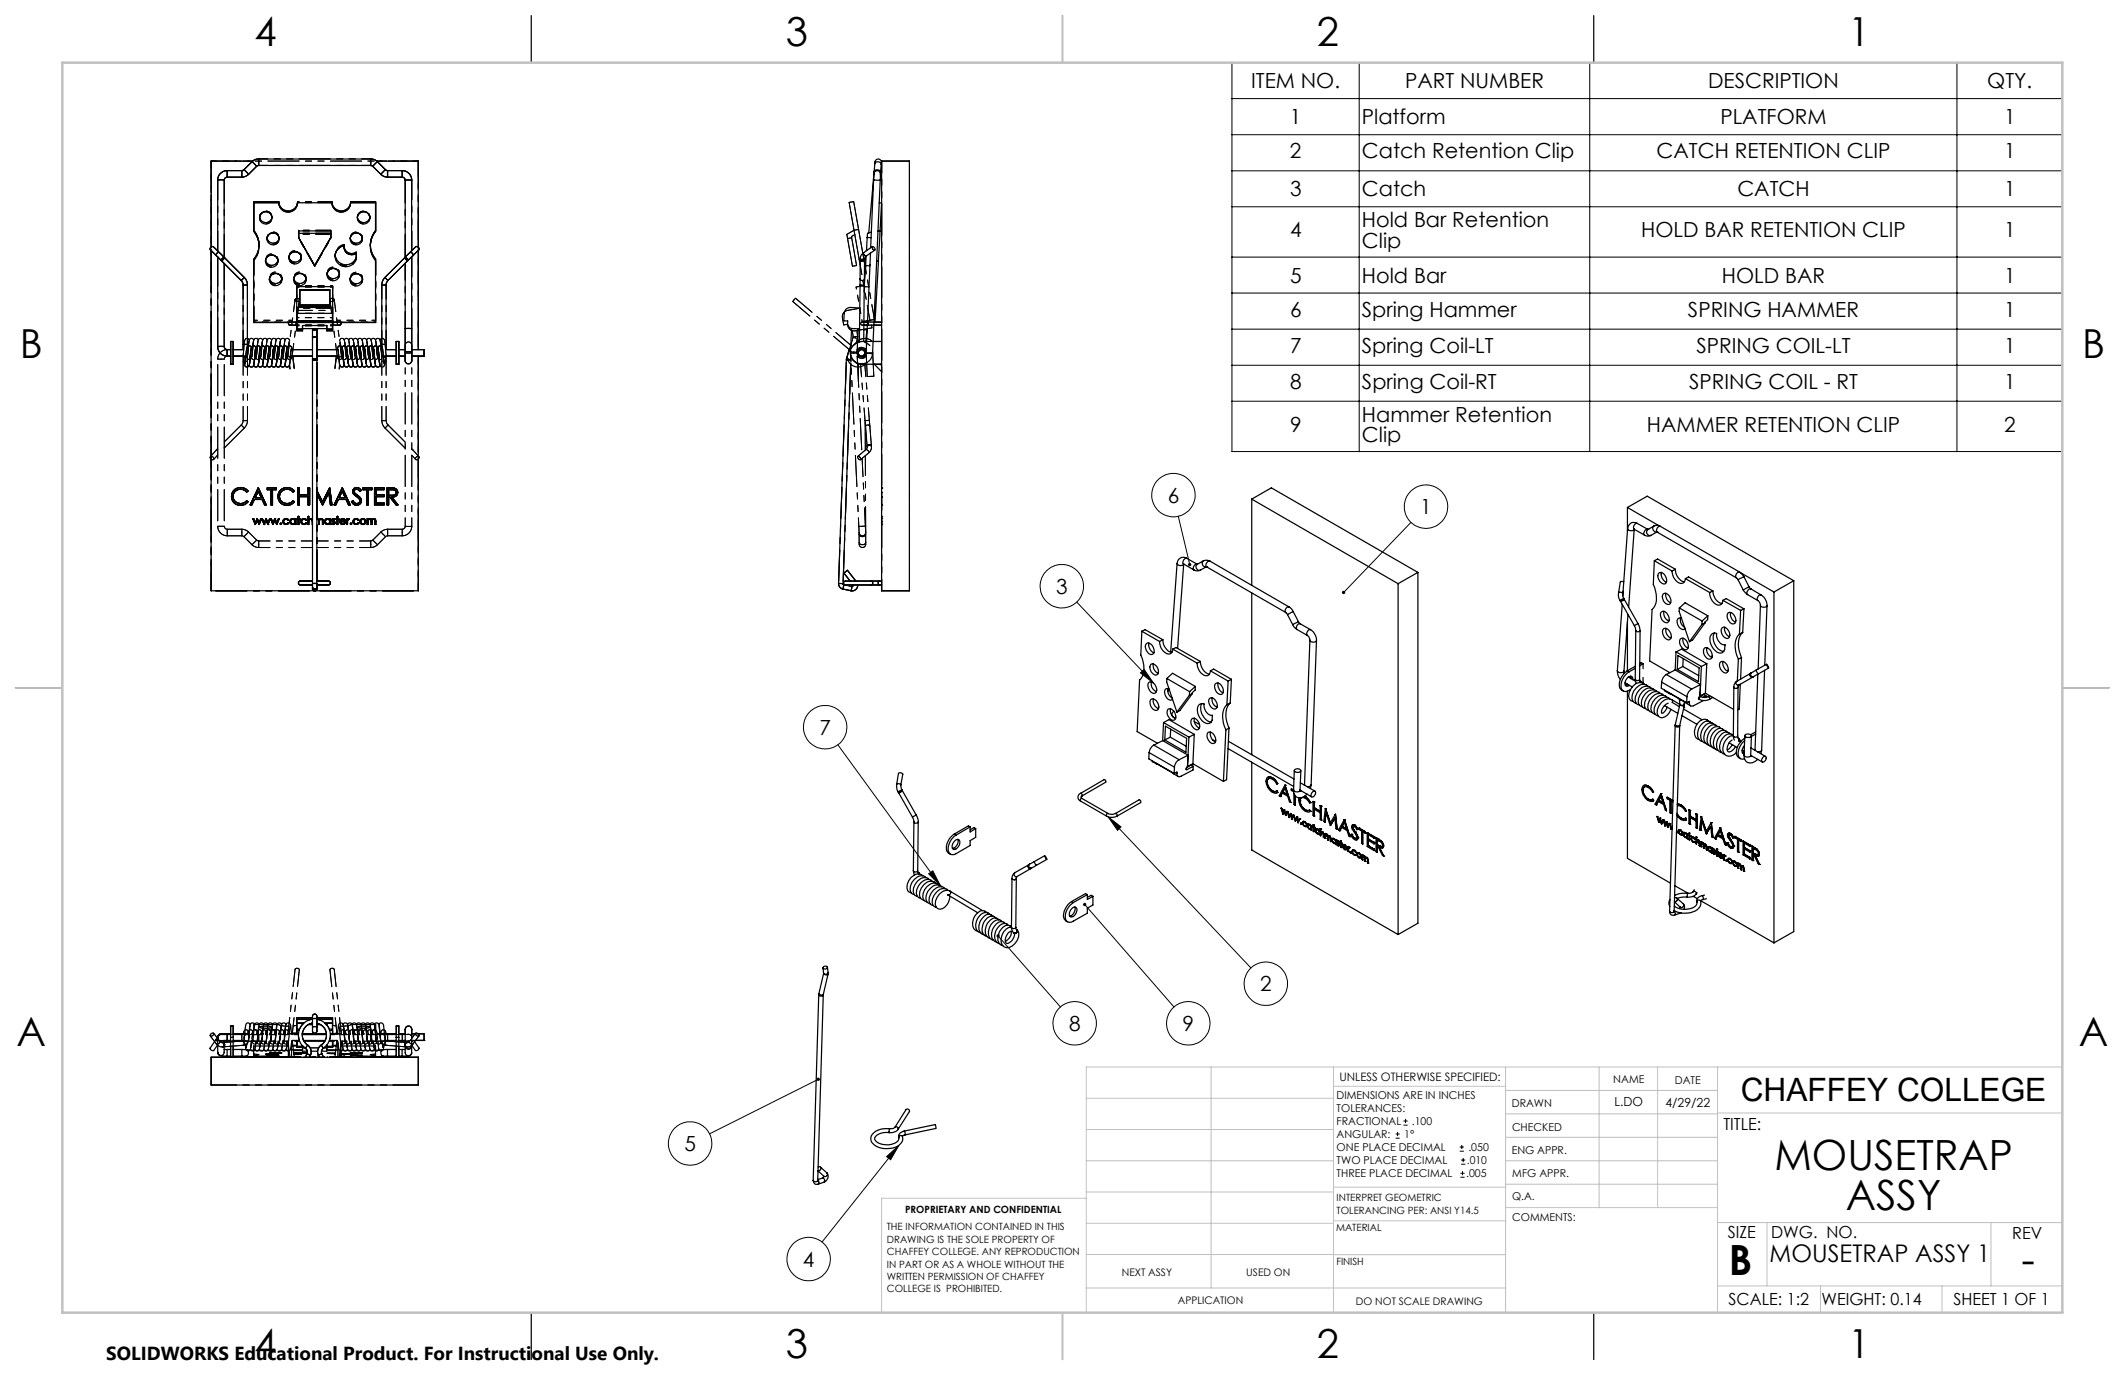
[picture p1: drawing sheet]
<svg xmlns="http://www.w3.org/2000/svg" width="432mm" height="279mm" viewBox="0 0 432 279" stroke-linecap="round" stroke-linejoin="round" font-family="sans-serif">
<defs><g id="words">
<g font-size="8.5">
<text x="360.6" y="237.7">MOUSETRAP</text>
<text x="375.1" y="245.8">ASSY</text>
<text x="351.3" y="259">B</text>
<text x="410.8" y="258.9">-</text>
</g>
<g font-size="8.1">
<text x="51.7" y="9.3">4</text>
<text x="159.7" y="9.3">3</text>
<text x="267.6" y="9.3">2</text>
<text x="375.6" y="9.3">1</text>
<text x="4" y="72.8">B</text>
<text x="423.1" y="72.8">B</text>
<text x="3.3" y="212.5">A</text>
<text x="422.4" y="212.5">A</text>
<text x="51.7" y="276">4</text>
<text x="159.7" y="276">3</text>
<text x="267.6" y="276">2</text>
<text x="375.6" y="276">1</text>
</g>
<text font-size="6.5" x="353.7" y="223.7">CHAFFEY COLLEGE</text>
<text font-size="4.9" x="359.6" y="256.5">MOUSETRAP ASSY 1</text>
<g font-size="4.2">
<text x="254.3" y="17.9">ITEM NO.</text>
<text x="285.5" y="17.9">PART NUMBER</text>
<text x="347.1" y="17.9">DESCRIPTION</text>
<text x="403.8" y="17.9">QTY.</text>
<text x="262.1" y="25.2">1</text>
<text x="276.7" y="25.2">Platform</text>
<text x="349.6" y="25.2">PLATFORM</text>
<text x="407.2" y="25.2">1</text>
<text x="262.1" y="32.2">2</text>
<text x="276.7" y="32.2">Catch Retention Clip</text>
<text x="336.6" y="32.2">CATCH RETENTION CLIP</text>
<text x="407.2" y="32.2">1</text>
<text x="262.1" y="39.9">3</text>
<text x="276.7" y="39.9">Catch</text>
<text x="353" y="39.9">CATCH</text>
<text x="407.2" y="39.9">1</text>
<text x="276.7" y="46.2">Hold Bar Retention</text>
<text x="262.1" y="48.2">4</text>
<text x="276.7" y="50.3">Clip</text>
<text x="333.5" y="48.2">HOLD BAR RETENTION CLIP</text>
<text x="407.2" y="48.2">1</text>
<text x="262.1" y="57.4">5</text>
<text x="276.7" y="57.4">Hold Bar</text>
<text x="349.9" y="57.4">HOLD BAR</text>
<text x="407.2" y="57.4">1</text>
<text x="262.1" y="64.3">6</text>
<text x="276.7" y="64.3">Spring Hammer</text>
<text x="343" y="64.3">SPRING HAMMER</text>
<text x="407.2" y="64.3">1</text>
<text x="262.1" y="71.7">7</text>
<text x="276.7" y="71.7">Spring Coil-LT</text>
<text x="344.7" y="71.7">SPRING COIL-LT</text>
<text x="407.2" y="71.7">1</text>
<text x="262.1" y="79">8</text>
<text x="276.8" y="79">Spring Coil-RT</text>
<text x="343.2" y="79">SPRING COIL - RT</text>
<text x="407.2" y="79">1</text>
<text x="262.1" y="87.8">9</text>
<text x="276.8" y="85.7">Hammer Retention</text>
<text x="276.8" y="89.8">Clip</text>
<text x="334.7" y="87.8">HAMMER RETENTION CLIP</text>
<text x="407.2" y="87.8">2</text>
<text x="237.3" y="102.1">6</text>
<text x="288.6" y="104.5">1</text>
<text x="214.6" y="120.7">3</text>
<text x="166.5" y="149.3">7</text>
<text x="256.1" y="201.4">2</text>
<text x="217.2" y="209.5">8</text>
<text x="240.3" y="209.5">9</text>
<text x="139.1" y="233.9">5</text>
<text x="163.2" y="257.4">4</text>
</g>
<text font-size="3.8" x="21.6" y="276.3">SOLIDWORKS Educational Product. For Instructional Use Only.</text>
<g font-size="3.4">
<text x="350.2" y="229.5">TITLE:</text>
<text x="351.1" y="251.6">SIZE</text>
<text x="359.9" y="251.6">DWG. NO.</text>
<text x="408.9" y="251.7">REV</text>
<text x="351.2" y="265.2">SCALE: 1:2</text>
<text x="370.1" y="265.3">WEIGHT: 0.14</text>
<text x="396.9" y="265.2">SHEET 1 OF 1</text>
</g>
<g font-size="2.5">
<text x="328.1" y="224.8">L.DO</text>
<text x="338.4" y="224.9">4/29/22</text>
</g>
<text font-size="2.4" x="272.2" y="219.7">UNLESS OTHERWISE SPECIFIED:</text>
<g font-size="2.2">
<text x="327.8" y="220.1">NAME</text>
<text x="340.3" y="220.2">DATE</text>
<text x="271.6" y="223.3">DIMENSIONS ARE IN INCHES</text>
<text x="271.6" y="225.9">TOLERANCES:</text>
<text x="307.2" y="224.9">DRAWN</text>
<text x="271.6" y="231.3">ANGULAR:</text>
<text x="271.6" y="233.9">ONE PLACE DECIMAL</text>
<text x="271.6" y="228.6">FRACTIONAL</text>
<text x="285.3" y="231.3">1°</text>
<text x="286.9" y="228.6">.100</text>
<text x="298.4" y="233.9">.050</text>
<text x="307.3" y="229.8">CHECKED</text>
<text x="271.6" y="239.2">THREE PLACE DECIMAL</text>
<text x="271.6" y="236.6">TWO PLACE DECIMAL</text>
<text x="297.9" y="239.2">.005</text>
<text x="298.1" y="236.6">.010</text>
<text x="307.2" y="234.5">ENG APPR.</text>
<text x="307.3" y="239.2">MFG APPR.</text>
<text x="307.3" y="243.9">Q.A.</text>
<text x="307.3" y="248.1">COMMENTS:</text>
</g>
<g font-size="2.1">
<text x="227.9" y="259.2">NEXT ASSY</text>
<text x="253.3" y="259.2">USED ON</text>
<text x="239.3" y="265">APPLICATION</text>
<text x="275.5" y="265.1">DO NOT SCALE DRAWING</text>
</g>
<g font-size="2">
<text x="271.6" y="244.1">INTERPRET GEOMETRIC</text>
<text x="180.2" y="250">THE INFORMATION CONTAINED IN THIS</text>
<text x="183.9" y="246.4">PROPRIETARY AND CONFIDENTIAL</text>
<text x="271.5" y="250.2">MATERIAL</text>
<text x="271.6" y="246.6">TOLERANCING PER: ANSI Y14.5</text>
<text x="180.2" y="252.5">DRAWING IS THE SOLE PROPERTY OF</text>
<text x="180.2" y="255.1">CHAFFEY COLLEGE. ANY REPRODUCTION</text>
<text x="180.2" y="257.6">IN PART OR AS A WHOLE WITHOUT THE</text>
<text x="271.5" y="257">FINISH</text>
<text x="180.2" y="260.1">WRITTEN PERMISSION OF CHAFFEY</text>
<text x="180.2" y="262.6">COLLEGE IS PROHIBITED.</text>
</g>
</g></defs>
<g fill="none" stroke="#000" stroke-width=".2">
<path d="M250.3 12.7h168.8v79.1h-168.8zM276.2 12.7v79.1M323 12.7v79.1M397.7 12.7v79.1M250.3 20h168.8M250.3 27.4h168.8M250.3 34.7h168.8M250.3 42h168.8M250.3 52.2h168.8M250.3 59.5h168.8M250.3 66.9h168.8M250.3 74.2h168.8"/>
<path d="M250.3 81.5h168.8M239.4 104.9l2.4 9.8M286.7 106.2l-13.7 14.2M218.8 122.3l15.6 16.5M231.7 136.7l.8-.7 1.9 2.8zM170.3 151.3l20.8 28.7M188.7 177.6l.8-.6 1.6 3zM225.2 166l2.6 2-.7 .7zM225.2 166l29 30.7M202.8 190.2l12.7 14.4M220.4 183.8l18.1 20.8M166.3 219.3l-22.1 11.1"/>
<path d="M180.2 235l2.4-2.2-1.6 2.9zM182.6 232.8l-15.6 19.6M283.6 231.3h.8M283.6 230.4h.8M284 230v.9M285.2 228.6h.8M285.2 227.8h.8M285.6 227.4v.8M296.6 233.9h.9M296.6 233.1h.9M296.8 239.2h.8M296.8 238.4h.8"/>
<path d="M296.9 236.6h.8M296.9 235.7h.8M297 232.7v.8M297.2 238v.8M297.3 235.3v.8"/>
<circle cx="215.8" cy="119.1" r="4.4"/>
<circle cx="238.4" cy="100.6" r="4.4"/>
<circle cx="289.8" cy="102.9" r="4.4"/>
<circle cx="167.7" cy="147.8" r="4.4"/>
<circle cx="257.2" cy="199.9" r="4.4"/>
<circle cx="218.4" cy="207.9" r="4.4"/>
<circle cx="241.5" cy="207.9" r="4.4"/>
<circle cx="140.2" cy="232.4" r="4.4"/>
<circle cx="164.3" cy="255.8" r="4.4"/>
</g>
<g fill="none" stroke="#000" stroke-width=".25">
<path d="M108 3.2v9.5M215.9 3.2v9.5M323.8 3.2v9.5M44.2 36.6h1.3M44.2 36.6v14.4M45.5 36.6v15.7M46.1 36l-.4 .2-.2 .4M46.1 34.7a1.96 1.96 0 0 0-1.9 1.9M46.1 34.7v1.3M46.1 34.7h3M46.1 36h3M49.1 34.7v1.3"/>
<path d="M49.6 34.5l-.5 .2M49.6 34.5l.9 1M50.5 35.5l-.8 .4-.6 .1M51.2 32.9l.9 .9M51.2 32.9l-1.6 1.6M51.3 32.7h-8.4v17.5M52.1 33.8l-1.6 1.7M52.6 33.6l-.5 .2M52.6 32.3l-1 .2-.4 .4M52.6 32.3v1.3M52.6 32.3h22.7M52.6 33.6h22.7"/>
<path d="M75.3 33.6l.4 .2M75.3 32.3l.9 .2 .5 .4M75.3 32.3v1.3M75.7 33.8l1.7 1.7M76.6 32.7h8.4v17.5M76.7 32.9l-1 .9M76.7 32.9l1.6 1.6M77.4 35.5l.8 .4 .5 .1M78.3 34.5l.4 .2M78.3 34.5l-.9 1M78.7 34.7v1.3M78.7 34.7h3"/>
<path d="M78.7 36h3M81.7 36l.3 .1 .3 .5M81.7 34.7a1.92 1.92 0 0 1 1.9 1.9M81.7 34.7v1.3M82.3 36.6h1.3M82.3 36.6v15.7M83.6 36.6v14.3M177.5 36.5l-1 10.8M177.5 36.5h.1M177.5 36.6l1.4 .1M177.5 36.6l-.6 13.7M177.6 34.9l-.1 1.6"/>
<path d="M177.6 34.9a.69 .69 0 0 1 .7-.4 .69 .69 0 0 1 .6 .5M177.8 33.3a.72 .72 0 0 1 .7-1 .72 .72 0 0 1 .6 1.1M177.8 33.3a.7 .7 0 0 1 .7-.4 .7 .7 0 0 1 .6 .5M177.8 33.3l-.2 1.6M178.9 36.7l-1.6 35.2-1.3-.1 .9-20.4M178.9 35.4a.7 .7 0 0 0-.9-.7 .7 .7 0 0 0-.4 1l-.1 .9M178.9 35.4v1.3M178.9 35v.4M179.1 33.4l-.2 1.6M179.1 32.7h5.7v87.4h-5.7zM42.9 50.9v69.2h20.9M44 52l.8 .8"/>
<path d="M44.2 52.2v18.2M44.6 51.4l.9 .8M44.6 51.4l-1.2-1.2a.45 .45 0 0 0-.6 0 .45 .45 0 0 0 0 .6l1.2 1.2M44.6 51.4a.46 .46 0 0 0-.5 .1 .46 .46 0 0 0-.1 .5M44.8 52.8l4.2 4.2M44.9 52.8h-.1M45.1 52.9l.5-.5-.6 .6zM45.5 52.2l-.6 .6M45.5 52.2l4.1 4.2M45.5 52.5h.1M45.5 53.6v16.8M45.6 52.4l-.6 .6"/>
<path d="M49 57l.4 .9M49.4 57.9h.9M49.4 57.9v12.1M49.6 56.4l.5 .6 .2 .9M49.6 56.4l-.6 .6M50.3 57.9v12.1M51.5 46.9a4.8 4.8 0 0 1 0 6.1v12.5h7.2M52.6 50v-.3a4.4 4.4 0 0 0-1.1-2.7v-5.8h5.1a1.91 1.91 0 0 0 1.9 1.9 1.91 1.91 0 0 0 1.9-1.9h7a1.9 1.9 0 0 0 1.9 1.9 1.9 1.9 0 0 0 1.9-1.9h5.1v5.8l-.3 .4a4.4 4.4 0 0 0-.8 2.6M52.7 44.3a1.27 1.27 0 0 1 1.3-1.3 1.27 1.27 0 0 1 1.3 1.3M53.9 53.1a1.27 1.27 0 0 1 1.3-1.3 1.27 1.27 0 0 1 1.3 1.3M54.3 48.5a1.24 1.24 0 0 1 1.2-1.2 1.24 1.24 0 0 1 1.2 1.2M54.7 56.8a1.27 1.27 0 0 1 1.3-1.2 1.27 1.27 0 0 1 1.3 1.2"/>
<path d="M58.7 52.4a1.27 1.27 0 0 1 1.2-1.2 1.27 1.27 0 0 1 1.3 1.2M59.7 56.8a1.27 1.27 0 0 1 1.2-1.2 1.27 1.27 0 0 1 1.3 1.2M60.7 48.3v-1.4h6.5v1.4l-3.3 5.7M60.7 48.3l3.2 5.7M60.7 47.4h6.5M60.9 58.8h6.1v3.4h-6.1zM60.9 58.9h6.1M63.9 54h.1M66.4 55.8a1.27 1.27 0 0 1 1.3-1.2 1.27 1.27 0 0 1 1.3 1.2M67.2 48.3l-3.3 5.7M68.6 50.7a1.96 1.96 0 0 1 1.4-.8 1.53 1.53 0 0 0 .6 1.6 1.53 1.53 0 0 0 1.8-.1 2.2 2.2 0 0 1-1 2.5 2.2 2.2 0 0 1-2.6-.3 2.13 2.13 0 0 1-.2-2.9zM69.9 50.2a1.54 1.54 0 0 0 .8 1.4 1.54 1.54 0 0 0 1.7-.1"/>
<path d="M70 49.9a2.25 2.25 0 0 0-1.9 2.2M71.1 56.9a1.27 1.27 0 0 1 1.3-1.3 1.27 1.27 0 0 1 1.3 1.3M71.2 48.5a1.24 1.24 0 0 1 1.2-1.2 1.24 1.24 0 0 1 1.2 1.2M72.4 51.4v.1M72.4 51.5h.1M72.6 44.3a1.27 1.27 0 0 1 1.3-1.3 1.27 1.27 0 0 1 1.2 1.3M76.3 46.9a4.9 4.9 0 0 0 0 6.1v12.5h-7.2M77.6 57.9h.9M77.6 57.9v12.1M78.2 56.4l-.5 .8-.1 .7M78.2 56.4l4-4 .2 .2 .4 .4-4 4M78.2 56.4l.6 .6"/>
<path d="M78.5 57.9v12.1M78.8 57l-.3 .5v.4M82.2 52.4l.6 .6zM82.3 52.5h.1M82.3 53.5v18M82.4 52.2l.5 .6M82.4 52.2l-.2 .2M82.9 52.8h.1M83 52.8l-.2 .2M83.2 51.4l-.8 .8M83.2 51.4l1.3-1.2a.46 .46 0 0 1 .5 0 .46 .46 0 0 1 .1 .6l-1.2 1.2M83.2 51.4a.47 .47 0 0 1 .6 0 .47 .47 0 0 1 .1 .6"/>
<path d="M83.6 52.2v19.3M83.9 52l-.9 .8M85 50.9v20.1M174.8 56.7v1.2M174.8 56.7a.47 .47 0 0 0 .4 .3 .47 .47 0 0 0 .4-.3M174.8 57.9h.8M174.8 57.9l-.2 11.6M174.8 52.7a.46 .46 0 0 0 .4 .3 .46 .46 0 0 0 .5-.3M174.8 52.5a.46 .46 0 0 0 .4 .3 .46 .46 0 0 0 .5-.3M174.8 52.7v4M174.8 52.5v.2M175.5 51.3l-.6 .6-.1 .6"/>
<path d="M175.5 51.3a.57 .57 0 0 0 .5 .7M175.6 57.9l-.1 11.5M175.6 56.7v1.2M175.7 52.7l-.1 4M175.7 52.5v.2M175.9 54l-.3 3.6M176 52l-.3 .5M176 52l-.1 2h.8l.1-.3M176.2 48.3h.8M176.2 48.3l-.1 2.6M176.6 58.3l-.9-.1-.1 1.1M177.1 47.2l-.8 .2-.1 .9"/>
<path d="M177.3 50.1a.47 .47 0 0 1 .4 .7l-.4-.2zM177.3 50.1l-1.8 1.2M177.8 50.8l-1.8 1.2M178.2 53.1h.3M178.4 47h.4M178.5 53.1l-.7 12.4h-.2M178.6 41.2h.5l-.3 5.8M178.8 47l-.3 6.1M44.2 70.4a1.89 1.89 0 0 0 1.9 2M44.2 70.4h1.3M45.5 70.4l.3 .5 .3 .1M46.1 71v1.4"/>
<path d="M46.1 72.4h.7M46.1 71h.7M46.8 69.4h.6v4.6h-.6zM47.4 72.4h2.6M47.4 71h2.1M49.4 70v1M49.4 70h.9M50.3 70v.5M50.8 72.4h.1M51 70.9l-.2 1.6a3.3 3.3 0 0 1-.4 2 .57 .57 0 0 1-.6-.1 .57 .57 0 0 1-.2-.6l-.1-1.4M51.1 70.7a.47 .47 0 0 0-.4-.4 .47 .47 0 0 0-.5 .2l-.4 3.4M51.5 65.5h7.3"/>
<path d="M51.8 72.4h.1M51.9 70.9l-.1 1.6a3.3 3.3 0 0 1-.5 2h-.5l-.2-.3M52 70.7a.47 .47 0 0 0-.4-.4 .47 .47 0 0 0-.5 .2l-.4 3.4M52.7 72.4h.1M52.8 70.9l-.2 1.6a3.1 3.1 0 0 1-.4 2h-.4l-.3-.3M52.9 70.7a.45 .45 0 0 0-.4-.4 .45 .45 0 0 0-.5 .2l-.4 3.4M53.6 72.4h.1M53.7 70.9l-.4 3.3a.47 .47 0 0 1-.4 .4 .47 .47 0 0 1-.5-.4M53.8 70.7a.45 .45 0 0 0-.4-.4 .45 .45 0 0 0-.4 .2l-.5 3.4M54.5 72.4h.1M54.6 70.9l-.1 1.6a3.3 3.3 0 0 1-.5 2h-.5l-.2-.3M54.7 70.7a.47 .47 0 0 0-.4-.4 .47 .47 0 0 0-.5 .2l-.4 3.4"/>
<path d="M55.4 72.4h.1M55.5 70.9l-.1 1.6a3.3 3.3 0 0 1-.5 2h-.5l-.1-.3M55.6 70.7a.47 .47 0 0 0-.4-.4 .47 .47 0 0 0-.4 .2l-.5 3.4M56.3 72.4h.1M56.4 70.9l-.1 1.6a3.1 3.1 0 0 1-.5 2h-.4l-.2-.3M56.5 70.7a.45 .45 0 0 0-.4-.4 .45 .45 0 0 0-.4 .2l-.5 3.4M57.2 72.4h.1M57.4 70.9l-.4 3.3a.47 .47 0 0 1-.5 .4 .47 .47 0 0 1-.4-.4M57.4 70.7a.45 .45 0 0 0-.3-.4 .45 .45 0 0 0-.5 .2l-.4 3.4M58.1 72.4h.1M58.2 70.9l-.1 1.6a3.3 3.3 0 0 1-.5 2h-.5l-.1-.3M58.3 70.7a.47 .47 0 0 0-.3-.4 .47 .47 0 0 0-.5 .2l-.4 3.4"/>
<path d="M58.8 74.2l.1 .8M59 72.4h4.5M59.2 70.9l-.2 1.6a3.1 3.1 0 0 1-.4 2h-.5l-.2-.3M59.3 71h4.2M59.3 71a.55 .55 0 0 0-.2-.6 .55 .55 0 0 0-.7 .1l-.4 3.4M59.5 72.4l.3 2.5M60.2 65.5h-1.1a.35 .35 0 0 0-.5 .3 .35 .35 0 0 0 .5 .3h1.1M60.2 65.5v.6M60.2 65.5h.1M60.2 66.1h.1M60.3 65.4h.1M60.3 62.5h7.3v1.2h-7.3z"/>
<path d="M60.3 65.5v1.4M60.3 65.2h7.3M60.3 66.9v.2h1.2v-.2M60.3 66.9h1.2M60.3 65.5h7.3M61.5 66.9v-.8h4.9v.8M63.5 73v.2M63.5 68.4v.3M63.5 67h.9zM63.5 73.2h.9M63.5 68.7l.3-.2 .6 .2M63.5 73l.3-.1 .6 .1"/>
<path d="M63.5 68.4h.9M63.5 67v1.4M63.5 68.7v4.3M63.5 73.2v45.4M64.4 71h4.1a.55 .55 0 0 1 .2-.6 .55 .55 0 0 1 .7 0l.2 .9 .2 2.6M64.4 73v.2M64.4 68.4v.3M64.4 72.4h4.4M64.4 67v1.4M64.4 68.7v4.3M64.4 73.2v45.4M66.4 66.9v.2h1.2v-.2"/>
<path d="M66.4 66.9h1.2M67.6 65.5v1.4M67.6 65.5h.1M67.6 66.1h.1M67.6 63.7v1.8M67.6 65.4h.1M67.6 65.5v-7.3h-7.3v7.3M67.7 65.5h1.1a.35 .35 0 0 1 .5 .3 .35 .35 0 0 1-.5 .3h-1.1M67.7 65.5v.6M68.3 72.4l-.2 2.5M68.7 71l.1 1.5a3.2 3.2 0 0 0 .5 2.1l.4-.1 .3-.3M69 74.2l-.1 .8"/>
<path d="M69.1 65.5h7.2M69.5 70.7a.52 .52 0 0 1 .7-.4 .52 .52 0 0 1 .3 .7l.3 2.9M69.6 71l.1 1.5a3.2 3.2 0 0 0 .5 2.1l.4-.1 .2-.3M69.7 72.4h.1M70.4 70.7a.5 .5 0 0 1 .7-.4 .5 .5 0 0 1 .3 .7l.3 2.9M70.5 71l.1 1.1a4.3 4.3 0 0 0 .5 2.5l.4-.1 .3-.3M70.6 72.4h.1M71.3 70.7a.5 .5 0 0 1 .7-.4 .5 .5 0 0 1 .3 .7l.3 2.9M71.4 71l.1 1.5a3.2 3.2 0 0 0 .5 2.1l.4-.1 .3-.3M71.5 72.4h.1M72.2 70.7a.52 .52 0 0 1 .7-.4 .52 .52 0 0 1 .3 .7l.3 2.9M72.3 71l.2 1.5a3.2 3.2 0 0 0 .5 2.1l.3-.1 .3-.3"/>
<path d="M72.4 72.4h.1M73.1 70.7a.52 .52 0 0 1 .7-.4 .52 .52 0 0 1 .3 .7l.3 2.9M73.2 71l.2 1.5a3.2 3.2 0 0 0 .5 2.1l.4-.1 .2-.3M73.3 72.4h.1M74 70.7a.5 .5 0 0 1 .7-.4 .5 .5 0 0 1 .3 .7l.3 2.9M74.1 71l.2 1.1a4.3 4.3 0 0 0 .5 2.5l.3-.1 .3-.3M74.2 72.4h.1M75 70.7a.46 .46 0 0 1 .5-.4 .46 .46 0 0 1 .4 .5l.3 3.1M75 71l.2 1.5a3.2 3.2 0 0 0 .5 2.1l.4-.1 .2-.3M75.1 72.4h.1M75.8 70.7a.52 .52 0 0 1 .7-.4 .52 .52 0 0 1 .3 .7l.3 2.9M76 71l.1 1.5a3.2 3.2 0 0 0 .5 2.1l.4-.1 .2-.3"/>
<path d="M76.1 72.4h.1M76.8 70.7a.52 .52 0 0 1 .6-.4 .52 .52 0 0 1 .4 .7l.2 2.9M76.8 71l.2 1.5a3.2 3.2 0 0 0 .5 2.1l.5-.2 .4-2M77 72.4h.1M77.6 70v.4M77.6 70h.9M77.9 72.4h2.6M78.4 71h2.1M78.5 70v1M80.5 69.4h.5v4.6h-.5zM81 72.4h1.3M81 71h1.3"/>
<path d="M82.3 71.5v1.2a.92 .92 0 0 0 .6 1.2l.6-.2 .1-.4M82.3 71.5h1.3M82.3 66.8h1.3M83.6 71.5v1.8M83.6 71h2.5v1.4h-2.5M85 72.4v47.7h-20.9M172 73.2h.3M172 73.2l-1.6 45.4M172 72.9v.3M172 72.9l.3 .1M172.2 72.4l-.2 .5M172.8 71.4a2.25 2.25 0 0 0 2.1 2.5 2.25 2.25 0 0 0 2.4-2.1"/>
<path d="M172.8 71.3a2.29 2.29 0 0 0 2.3 2.7h4M172.9 70.9a2.13 2.13 0 0 0-.1 3 2.13 2.13 0 0 0 3 .1M172.9 74l-1.6 44.6M172.9 70.1l-.4 1.2M173 66.7l1.4 .1-.3 4.8-1.3-.1zM174.2 71.2h.4M174.2 71.5a.92 .92 0 0 0 .8 1.1 .92 .92 0 0 0 1-.9M174.2 71a1.13 1.13 0 0 1 1.8 .1l-.1-.2-.3 .4M174.3 66.9l.4 .1M174.4 71.2v.4M174.6 69v.5M174.7 70.7l.2 .4"/>
<path d="M174.7 62.6l-1.8-.1a1.21 1.21 0 0 0-1.3 1.2l-.2 1.5h.9a1.29 1.29 0 0 0 .7 1.6M175.5 66.1h.7zM175.5 65.5h.8M175.5 65.4h.7M175.5 67h.7M175.6 72.1v.3M175.9 70.9l-.4 .3M176.1 69.4l-1.9 .2M176.1 67l-.2 2.4M177.4 69.4h1.7M177.6 66.1h1.5M177.7 74l1.4 1.5"/>
<path d="M177.8 65.5h1.3M178.9 74l.2 .3M47.7 99.4a1.94 1.94 0 0 1 2.7 .4l-.3 .2a1.52 1.52 0 0 0-2.3-.2 1.52 1.52 0 0 0 0 2.2 1.52 1.52 0 0 0 2.3-.2l.3 .2a1.85 1.85 0 0 1-2.8 .2 1.85 1.85 0 0 1 .1-2.8zM52.5 99.2h.1M52.5 99.2l1.6 3.4h-.3l-.6-1.1h-1.5l-.5 1.1h-.4zM52.5 99.8l.6 1.3h-1.2zM54.3 99.2h1.8v.3h-.7v3.1h-.3v-3.1h-.8zM57.1 99.4a1.94 1.94 0 0 1 2.7 .4l-.3 .2a1.53 1.53 0 0 0-2.2-.3 1.53 1.53 0 0 0 0 2.3 1.53 1.53 0 0 0 2.2-.2l.3 .2a1.85 1.85 0 0 1-2.8 .2 1.85 1.85 0 0 1 .1-2.8zM60.5 99.2h.3v1.4h1.8v-1.4h.3v3.4h-.3v-1.7h-1.8v1.7h-.3zM64.4 99.7l1.1 2.3 1.5-2.8 .5 3.4h-.4l-.3-2.5-1.2 2.5-1.2-2.2M69.5 99.2h.1M69.5 99.2l1.7 3.4h-.4l-.5-1.1h-1.5l-.6 1.1h-.3z"/>
<path d="M69.5 99.8l.6 1.3h-1.2zM71.9 99.2a1 1 0 0 1 1.5 .5l-.3 .2a.59 .59 0 0 0-.6-.5 .59 .59 0 0 0-.5 .6l.6 .6a1.04 1.04 0 0 1 .8 1.1 1.04 1.04 0 0 1-.9 1 1.27 1.27 0 0 1-1.1-.7l.3-.2a.69 .69 0 0 0 .9 .6 .69 .69 0 0 0 .4-1l-.6-.5a.98 .98 0 0 1-.5-1.7zM73.8 99.2h1.8v.3h-.8v3.1h-.3v-3.1h-.7zM76.1 99.2h1.9v.3h-1.6v1.1h1.6v.3h-1.6v1.3h1.6v.4h-1.9zM78.6 99.2h.7a1.04 1.04 0 0 1 1.1 .1 1.04 1.04 0 0 1 .4 1.1 .99 .99 0 0 1-1.2 .6l1.3 1.6h-.4l-1.3-1.6h-.2v1.6h-.4zM79 99.5h.6a.64 .64 0 0 1 .9 .6 .64 .64 0 0 1-.9 .6l-.6-.1zM179.1 99.2h.1M179.1 99.1h.1M53.1 105.4l-.4 1.2-.5-.9-.3 .9-.5-1.2h.1l.4 .9 .3-.9 .4 .9 .4-.9h.3l.4 .9 .3-.9 .4 .9 .4-.9h.3l.4 .9 .3-.9M53.2 105.4l.5 1.2M53.7 106.6h.1M53.7 106.6l.3-.9 .4 .9"/>
<path d="M54.4 106.6h.1M54.9 105.4l-.5 1.2M55 105.4l.4 1.2 .4-.9 .4 .9 .5-1.2h-.1l-.4 .9-.4-.9M55.8 105.4h.1M57.7 105.5a.62 .62 0 0 1 .9 .2h-.1a.5 .5 0 0 0-.7-.1 .5 .5 0 0 0 0 .8 .5 .5 0 0 0 .7-.1h.1a.62 .62 0 0 1-.9 .2 .62 .62 0 0 1 0-1zM59.1 105.5a.61 .61 0 0 1 .9 .1v-.2h.1v1.2h-.1v-.2a.61 .61 0 0 1-.9 0 .61 .61 0 0 1 0-.9zM60.6 105h.1v.4h.2v.2h-.2v1h-.1v-1h-.2v-.2h.2zM61.3 105.5a.66 .66 0 0 1 1 .2h-.1a.5 .5 0 0 0-.8-.1 .5 .5 0 0 0 0 .8 .5 .5 0 0 0 .8-.1h.1a.63 .63 0 0 1-.9 .2 .63 .63 0 0 1-.1-1zM63.5 118.6v.7M63.5 119.3v.3a.44 .44 0 0 0 .5 .5 .44 .44 0 0 0 .4-.5M63.5 118.1h-1.6a1.01 1.01 0 0 0-1.3 .4 .73 .73 0 0 0 1 .4h1.9M63.5 105.5a.5 .5 0 0 0-.8 .1v-.6h-.1v1.6h.1v-.4a.4 .4 0 0 1 .3-.6 .4 .4 0 0 1 .5 .4v.6"/>
<path d="M63.5 118.6h.9M63.5 119.3a.44 .44 0 0 0 .4 .4 .44 .44 0 0 0 .5-.4M63.5 119.6a.44 .44 0 0 0 .4 .5 .44 .44 0 0 0 .5-.5M64.4 118.6v.7M64.4 118.1h1.4a1.01 1.01 0 0 1 1.3 .4 .73 .73 0 0 1-1 .4h-1.7M64.4 105.4l.3 .1 .1 .2a.43 .43 0 0 1 .6-.3 .43 .43 0 0 1 .3 .5v.7h-.2v-.7a.33 .33 0 0 0-.3-.4 .33 .33 0 0 0-.3 .4v.7h-.2v-.9l-.3-.1M64.4 119.3v.3M66.2 105.5a.57 .57 0 0 1 .8 .1v-.2h.2v1.2h-.2v-.2a.6 .6 0 0 1-.9 0 .6 .6 0 0 1 .1-.9zM67.6 105.4h.1l.4 .2-.2 .1-.2-.1a.28 .28 0 0 0-.1 .3 .28 .28 0 0 0 .3 .1l.2 .2-.2 .3-.5-.1 .1-.1 .3 .1a.28 .28 0 0 0 .1-.3 .28 .28 0 0 0-.3-.2l-.1-.1zM68.5 105h.1v.4h.2v.2h-.2v1h-.1v-1h-.2v-.2h.2zM69.2 105.6a.56 .56 0 0 1 .6-.2 .56 .56 0 0 1 .4 .6h-1a.44 .44 0 0 0 .3 .5 .44 .44 0 0 0 .5-.3l.2 .1a.59 .59 0 0 1-.9 .2 .59 .59 0 0 1-.1-.9zM69.3 105.7l.5-.1 .3 .3h-.9z"/>
<path d="M70.4 105.4h.2v.2l.3-.2h.1a.55 .55 0 0 0-.4 .8v.4h-.2zM71.9 105.5a.66 .66 0 0 1 1 .2h-.1a.5 .5 0 0 0-.8-.1 .5 .5 0 0 0 0 .8 .5 .5 0 0 0 .8-.1h.1a.63 .63 0 0 1-.9 .2 .63 .63 0 0 1-.1-1zM74.6 105.4h.2v.2l.5-.2 .2 .3a.43 .43 0 0 1 .6-.3 .43 .43 0 0 1 .2 .5v.7h-.1v-.7a.33 .33 0 0 0-.3-.4 .33 .33 0 0 0-.3 .4v.7h-.2v-.6a.37 .37 0 0 0-.4-.5 .37 .37 0 0 0-.2 .6v.5h-.2zM170.4 118.6a1.11 1.11 0 0 0 .9 1.1M170.4 118.6h.9M171.3 119.7l1.6 .4M171.3 118.6l.1 .2M171.3 118.6h.1M171.4 118.8l-.1 .9M171.4 118.8l1.7 .4M171.7 118.9h5.3M172.8 118.1l-1.4-1.6 .8-.6 1.7 2.2"/>
<path d="M173.1 119.2l-.2 .9M173.4 118.9l-.1 .2-.2 .1M174.3 118.9a1.12 1.12 0 0 1-1.4 1.2M177 118.1h-4.4a1.03 1.03 0 0 0-1.2 .4l.3 .4M177 118.9h1.6M177 118.1h1.6M177 118.1a.42 .42 0 0 1 .3 .4 .42 .42 0 0 1-.3 .4M178.6 118.1a.55 .55 0 0 0 0 .8M178.6 118.9h.5M178.6 118.1h.5M179.1 102.6h.1M179.1 101h.1"/>
<path d="M179.1 100.1h.1M179.1 105.9h.1M179.1 106.6h.1M179.1 105.4h.1M179.1 102.7h.1M179.1 105h.1M239.2 114.5a.78 .78 0 0 0 1.3 .1l-1.2 17.1M239.2 114.5l-1.3 18M240.4 114.6h.1M240.5 114.6l2.1 1.2M240.5 114.6h.1M241.2 113.5a1.26 1.26 0 0 0-2 1"/>
<path d="M241.2 113.5l2.1 1.2a.77 .77 0 0 0-.7 1.1M241.2 113.5a.75 .75 0 0 0-.7 1.1M242.6 115.8l.5 .2 .8-.1M244.5 114l.8-.2 .6 .2M244.5 114a.7 .7 0 0 0-.1 .8 .7 .7 0 0 0 .7 .4M244.5 114l-1.3 .7a.69 .69 0 0 0-.1 .8 .69 .69 0 0 0 .8 .4M245.1 115.1l.1 .1M245.1 115.2l-1.2 .7M245.2 115.2h.1M245.2 115.2l16.1 9.3M245.9 114a.79 .79 0 0 0-.7 1.2M245.9 114l16 9.3"/>
<path d="M254.4 101.4v17.6M254.4 101.4l29.7 17.2M254.4 101.4l3.9-2.3 29.8 17.2M284.1 118.6v71.3M288.1 116.3l-4 2.3M288.1 116.3v71.3l-4 2.3M330 118.2l-.8 .1-.3 2.2M330.7 103.1l6.4 3.8M330.7 103.1v4.8M330.7 103.1l4-2.3 29.8 17.2M330.7 107.5a.84 .84 0 0 0 1.4 .1M330.7 107.5l-1 13.6"/>
<path d="M332 107.5h.1M332 107.5l2.2 1.2M332.1 107.6l-1.2 15.7M332.7 106.4a1.26 1.26 0 0 0-1.3-.1 1.26 1.26 0 0 0-.7 1.2M332.7 106.4a.79 .79 0 0 0-.7 1.1M332.7 106.4l2.1 1.2M334.2 108.7l.5 .2 .8-.1M334.8 107.6h.1M334.8 107.6a.79 .79 0 0 0-.6 1.1M336.1 106.9a.75 .75 0 0 0-.1 .8 .75 .75 0 0 0 .7 .4M336.1 106.9l.8-.1 .5 .2M336.1 106.9l-1.3 .7a.69 .69 0 0 0-.1 .9 .69 .69 0 0 0 .8 .3"/>
<path d="M336.2 113.9l-.2 4.8a5 5 0 0 1 0 4.8l-.3 .4-.5 10.4 4.1 2.4M336.2 113.9l3.6 2.1M336.2 113.9l.6-.3 3.6 2.1M336.7 108.1l-1.2 .7M336.7 108.1h.1M336.7 108.1l16.1 9.3M337.1 116.5a.96 .96 0 0 1 1.4 .7 .94 .94 0 0 1-.3 1.5 1.57 1.57 0 0 1-1.1-2.2zM337.4 107a.77 .77 0 0 0-.7 1.1M337.4 107l16.1 9.2M337.6 116.3a1.75 1.75 0 0 0 1 2M339.8 116a2.43 2.43 0 0 0 2 2.5 .97 .97 0 0 0 .7-.9M340.4 115.7a2.53 2.53 0 0 0 1.9 2.5"/>
<path d="M340.4 115.7l-.6 .3M342.5 117.6l4.9 2.8M342.5 117.6l.6-.4 5 2.9M352.8 117.4l.4 .4M353.2 117.8l1 2.1M353.5 116.2l.9 1M353.5 116.2a.79 .79 0 0 0-.7 1.2M353.7 116.4l6.8 3.9M354.2 119.9l.9 .9M354.4 117.2l-1.2 .6M354.4 117.2l1 2.1M355.4 119.3l.4 .4"/>
<path d="M355.4 119.3l-1.2 .6M355.8 119.7a.79 .79 0 0 0-.7 1.1M355.8 119.7l2.1 1.2M364.5 118v71.3l-4 2.3M364.5 118l-4 2.3M3.1 139.7h9.6M232 128.3l-.2 4.8a5 5 0 0 1 .1 4.8l-.3 .3-.5 10.5 4.1 2.3M232 128.3l3.6 2.1M232 128.3l.7-.3 3.6 2M232.9 130.8a1.08 1.08 0 0 1 1.6 1 .73 .73 0 0 1-.2 1.1 .73 .73 0 0 1-1-.3l-.3-.3a1.34 1.34 0 0 1-.1-1.5zM233.5 130.7a1.72 1.72 0 0 0 1 1.9M233.5 138.6a1.38 1.38 0 0 1 1.3 .8 1.38 1.38 0 0 1-.1 1.5 1.51 1.51 0 0 1-1.2-2.3z"/>
<path d="M233.8 135a1.07 1.07 0 0 1 1.5 1 .7 .7 0 0 1-.1 1.1 .7 .7 0 0 1-1-.3l-.4-.6a1.11 1.11 0 0 1 0-1.2zM234 138.6a1.71 1.71 0 0 0 1 1.9M234.4 134.9v1l.4 .6 .5 .3M235.6 130.4a2.43 2.43 0 0 0 2.1 2.5 .9 .9 0 0 0 .6-1M236.3 130a2.61 2.61 0 0 0 1.8 2.6M236.3 130l-.7 .4M237.1 137.9l1.2-1.1 4.6 2.7M237.1 137.9l4.6 2.6M237.1 137.9v.7l2 6.1M237.3 139.9v.2a1.77 1.77 0 0 0 .9 1.8M237.3 140v.5M238.3 131.9l5 2.9"/>
<path d="M238.3 131.9l.7-.3 4.9 2.8M242.9 139.5v.7l-.6 .5v.2M242.9 139.5l-1.2 1M243.3 134.8a2.36 2.36 0 0 0 2 2.5 .9 .9 0 0 0 .7-1M243.9 134.4a2.61 2.61 0 0 0 1.8 2.6M243.9 134.4l-.6 .4M246 136.3l3.6 2.1M246 136.3l.6-.3 3.6 2M246.9 139a.81 .81 0 0 1 .8-.2 .81 .81 0 0 1 .6 .7 1.11 1.11 0 0 1-.1 1.6 1.52 1.52 0 0 1-1.3-2.1zM247.5 138.8a1.82 1.82 0 0 0 1 2M249.6 138.4l-.3 4.8M250.2 138l-.6 .4"/>
<path d="M250.2 138l-.2 4.9M254.4 120.5v32.9M261.3 124.5l.3 .4M261.6 124.9l1.1 2M261.9 123.3l.5 .4 .4 .6M261.9 123.3a.75 .75 0 0 0-.6 1.2M262.7 126.9l.3 .6 .6 .4M262.8 124.3l-1.2 .6M262.8 124.3l1 2M263.6 127.9l2 1.2M263.8 126.3l.4 .5M263.8 126.3l-1.1 .6"/>
<path d="M264.2 126.8a.74 .74 0 0 0-.7 .3 .74 .74 0 0 0 .1 .8M264.2 126.8l2.1 1.2M265.6 129.1l.4 .3 .2 .7-1.1 29.5M266.2 130.1a.79 .79 0 0 0 1.3 0M266.3 128l.8 .7 .3 .8 .1 .6M266.3 128a.79 .79 0 0 0-.7 1.1M267.5 130.1l-1.1 29.4M328.6 136.3l.2 1 .5 .8M328.6 136.3a.82 .82 0 0 0 1.4 .1M328.9 120.5v.6l.3 .9M328.9 120.5a.55 .55 0 0 1 .8 .1M329.2 122l.1 .2"/>
<path d="M329.3 122.2l.8-.4zM329.3 122.2l.8-.4 2.7 4.9M329.3 122.2l2.8 4.9M329.6 122.8l-1 13.5M329.7 122h.1M329.7 120.6l.3 1M329.8 120.1l-.1 .5M330 121.6l-.8 .4M330 121.6l.1 .2M330 136.4l.1 .4M330.2 138.7l1.5 .9M330.7 136.3a3.3 3.3 0 0 0-1.5 3.6l.6 .5"/>
<path d="M330.7 136.3l.3 .2M330.7 126.3v10M330.7 139v.1M330.8 139.1l-.5 .1M330.8 124.9l-.8 11.5M330.9 137.6l1.5 .8M331 136.5a3.3 3.3 0 0 0-1.5 3.6 1.15 1.15 0 0 0 1.8 0M331.3 137.4l.1 .5M331.8 138.1v-.1a.55 .55 0 0 0-.4-.6 .55 .55 0 0 0-.7 .3l-.5 .9a.58 .58 0 0 0 .5 .9l.4-.2M332.1 127.1l.3 1M332.3 138l.2 .9M332.3 138a.52 .52 0 0 0 .9 0"/>
<path d="M332.3 135.8l-1.3 .7M332.3 135.4l-1.6 .9M332.4 128.1a.51 .51 0 0 0 .9 0M332.4 128.1l-.1 9.9M332.8 126.7l.5 1.4M332.8 126.7l-.7 .4M333.2 138l.1 .5M333.2 134.9l.3-.2 .4 .2M333.3 128.1l-.1 9.9M333.3 138.5h.1M333.3 138.5l.1 .2zM333.3 138.5l.2 .2"/>
<path d="M333.9 134.9v1M333.9 137.7v.9l-.2 .1M333.9 134.9l-.7 .4M334.2 139.1a1.55 1.55 0 0 0-2.4 .3 2.25 2.25 0 0 0-.5 2.8l.5 .3M334.8 139.5a1.27 1.27 0 0 0-1.8-.2 2.44 2.44 0 0 0-1.1 3.3l.6 .3M335.5 139.8a1.5 1.5 0 0 0-2.4 .4 2.32 2.32 0 0 0-.6 2.8l.6 .2M337.5 124.5a.81 .81 0 0 1 .8-.3 .81 .81 0 0 1 .6 .7 .95 .95 0 0 1-.3 1.6 1.66 1.66 0 0 1-1.1-2zM337.6 138.6l5.2 3M337.6 138.6v1.2l5.1 3M338 120.7a1.25 1.25 0 0 1 1.5 1.3 .66 .66 0 0 1-.4 .8 .66 .66 0 0 1-.8-.3l-.4-.7a1.11 1.11 0 0 1 .1-1.1zM338.1 127.7a1.38 1.38 0 0 1 1.3 .8 1.38 1.38 0 0 1-.2 1.5 1.51 1.51 0 0 1-1.1-2.3zM338.1 124.2a1.71 1.71 0 0 0 1 2"/>
<path d="M338.5 120.5v.7l.2 .6 .8 .7M338.5 127.7a1.71 1.71 0 0 0 1 1.9M338.6 137.1a2.08 2.08 0 0 0-1 1.5M338.6 137.1l5.1 2.9M340.4 136.1l5.1 3-1.8 .9M340.4 136.1l-1.8 1M340.6 132.5l1.1-.6 5.1 3M340.6 132.5l5.1 2.9M340.6 132.5l-.2 3.6M341 133.2l4.3 2.5-.2 2.8-4.3-2.5zM341.2 123.5l1.2-1 4.6 2.6M341.2 123.5l4.7 2.7"/>
<path d="M341.2 123.5v.7l2.1 6.2M341.4 129.9a.83 .83 0 0 1 1.4 .5l.1 .3a.82 .82 0 0 1-.4 1.3 1.7 1.7 0 0 1-1.1-2.1zM341.5 125.6v.1a1.77 1.77 0 0 0 .8 1.8M341.7 125.7a.6 .6 0 0 0-.7 0 .6 .6 0 0 0-.2 .7l.1 .4a1.05 1.05 0 0 0 1.5 .9M341.9 135.4l3.3 1.9M341.9 135.4l-1.1 .6M342 129.7a1.74 1.74 0 0 0 1 2M342 133.8l-.1 1.6M345.7 135.4l-.3 6M345.8 126.9l-2.5 3.5M345.9 126.2l-.1 .7M346.4 131.7a1.46 1.46 0 0 1 1.3 2.1 1.25 1.25 0 0 1-1.6-1.4z"/>
<path d="M346.4 126.6l-.6 .3M346.4 126.6l-2.5 3.5-.6 .3M346.8 134.9l-.3 6M346.8 134.9l-1.1 .5M346.9 131.6a1.71 1.71 0 0 0 1 2M347 125.1v.8l-.5 .5-.1 .2M347 125.1l-1.1 1.1M347.4 120.4a2.36 2.36 0 0 0 2.1 2.5 .89 .89 0 0 0 .6-.9M347.9 128.8l.6-.2 .3 .1a2.01 2.01 0 0 0 1.7 2.4l-.1 .9a1.04 1.04 0 0 1-.8 .8 1.04 1.04 0 0 1-1.1-.6 2.67 2.67 0 0 1-.8-3.2zM348.1 120.1a2.51 2.51 0 0 0 1.8 2.5M348.1 120.1l-.7 .3M348.4 128.6a2.74 2.74 0 0 0 1.9 3.8"/>
<path d="M349.5 134.7a.83 .83 0 0 1 1.4 .4l.1 .3a.76 .76 0 0 1 .2 .9 .76 .76 0 0 1-.9 .4l-.5-.5a1.62 1.62 0 0 1-.3-1.5zM349.8 127.7a.81 .81 0 0 1 1.4 .4l.2 .3a.75 .75 0 0 1 .1 .9 .75 .75 0 0 1-.9 .3l-.6-.7a1.39 1.39 0 0 1-.2-1.2zM350.1 122l3.6 2M350.1 122l.7-.4 3.6 2.1M350.1 134.4a1.74 1.74 0 0 0 1 2M350.4 127.5a1.77 1.77 0 0 0 1 1.9M351 124.7a.84 .84 0 0 1 1.4 .4l.2 .3a.77 .77 0 0 1 .1 1 .77 .77 0 0 1-.8 .3l-.5-.4a1.62 1.62 0 0 1-.4-1.6zM351.7 124.5a1.74 1.74 0 0 0 1 1.9M352.3 139.6a.48 .48 0 0 0 .9 0M352.3 139.6l-.1 9.9M352.9 138.5l-.5 .6-.1 .5M352.9 138.5a.44 .44 0 0 0-.1 .5 .44 .44 0 0 0 .5 .2"/>
<path d="M353.2 139.6l-.1 9.9M353.2 133.9l-.2 4.5M353.3 139.2l-.1 .4M353.4 128.9a4.1 4.1 0 0 0-.4 4.4l.2 .6M353.6 139l-.2 5.1-.3 .1M353.7 124l-.3 4.9M353.9 133.6l-.7 .3M353.9 133.6l-.2 4.4M354.1 128.5a4.1 4.1 0 0 0-.5 4.5l.3 .6M354.1 128.5l-.7 .4M354.4 123.7l-.7 .3M354.4 123.7l-.3 4.8"/>
<path d="M355.1 120.8l2.1 1.2M355.7 136.8a.45 .45 0 0 0-.1 .6 .45 .45 0 0 0 .6 .2l-2.9 1.6M355.7 136.8a.44 .44 0 0 0 0 .6 .44 .44 0 0 0 .6 .1M355.7 136.8l-2.8 1.7M355.9 136.7a.43 .43 0 0 0-.1 .6 .43 .43 0 0 0 .5 .2M355.9 136.7l-.2 .1M356.8 136.2l-.9 .5M356.8 136.2l.5 .7M357.2 122l.3 .3 .2 .7M357.2 137l-.6 15.4M357.3 136.9l-1 .6M357.7 123a.8 .8 0 0 0 1.4 0"/>
<path d="M357.7 123l-.4 13M357.9 120.9l.7 .7 .4 .8 .1 .6M357.9 120.9a.75 .75 0 0 0-.7 1.1M358.6 136.2l-.6 16.2M359 135l.4 .7zM359 135l-2.2 1.2M359.1 123l-.5 12.2M359.4 135.7l-2.1 1.2M360.5 120.3v71.3M419.1 139.7h9.5M182.2 159.3l.1 1.2 .2 .4M182.2 159.3l.4-2.1a.59 .59 0 0 1 .8 .1l-.3 2.2"/>
<path d="M182.2 159.3a.62 .62 0 0 1 .9 .2M183.1 159.5l.2 1M233.5 152.9l5.2 3M233.5 152.9l-.1 1.3 5.2 3M233.9 142.1a1.4 1.4 0 0 1 1.4 .7 1.4 1.4 0 0 1-.2 1.6 1.49 1.49 0 0 1-1.2-2.3zM234 154.6l1.1 .7M234.4 142a1.71 1.71 0 0 0 1 2M234.5 151.4a2.1 2.1 0 0 0-1 1.5M234.5 151.4l5.1 3M235.3 155.3l-.4-.2 4.5 2.7M236.3 150.5l5.1 3-1.8 .9M236.3 150.5l-1.8 .9"/>
<path d="M236.4 146.8l1.1-.6 5.2 3M236.4 146.8l5.2 3M236.4 146.8l-.1 3.7M236.8 147.6l4.3 2.4-.1 2.9-4.3-2.5zM237.2 144.3a.87 .87 0 0 1 1.5 .4l.1 .3a.76 .76 0 0 1 .1 .9 .76 .76 0 0 1-.8 .4l-.8-.8a1.38 1.38 0 0 1-.1-1.2zM237.6 140a.6 .6 0 0 0-.8 0 .6 .6 0 0 0-.2 .7l.3 .7a.94 .94 0 0 0 1.4 .7M237.8 149.8l3.3 1.9M237.8 149.8l-1.1 .6M237.9 144a1.74 1.74 0 0 0 1 2M237.9 148.2l-.1 1.6M238.3 145.6l.6 .4M238.5 144.5l-.3 .5-.1 .4"/>
<path d="M238.7 155.9l-.1 1.3M238.9 157l.2 .1M239.1 157.1v-.2l-.5 .3M239.6 154.4a1.86 1.86 0 0 0-.9 1.5M241 156.3l.2 .1M241.3 155.8h.1M241.6 149.8l-.3 6M241.7 141.3l-2.6 3.4M241.7 140.5v.8M242 155.5l.5 .2M242.3 146a1.26 1.26 0 0 1 1.5 1.3 .68 .68 0 0 1-.3 .9 .68 .68 0 0 1-.9-.2l-.2-.2a1.29 1.29 0 0 1-.1-1.8zM242.3 140.9l-.6 .4"/>
<path d="M242.3 140.9l-2.6 3.5-.6 .3M242.4 155.2l6.2 3.6M242.4 155.2l-1.1 .6M242.5 155.7l-.1 .8-2.4 1.2a.54 .54 0 0 1-.7 .1 .54 .54 0 0 1-.2-.7M242.5 155.2l-1.4 .7-.1 .3 .2 .2M242.5 155.7l-1.3 .7M242.7 146.6l1 .6M242.7 149.2l-.3 6M242.7 149.2l-1.1 .6M242.7 145.9a1.71 1.71 0 0 0 1 2M243.5 143.3a.93 .93 0 0 1 1.2-.2 2.03 2.03 0 0 0 1.6 2.3v.9a.97 .97 0 0 1-1.6 .5 2.91 2.91 0 0 1-1.2-3.5zM244.2 143a2.74 2.74 0 0 0 1.9 3.7"/>
<path d="M245.4 149a.84 .84 0 0 1 1.3 .4l.2 .4a.76 .76 0 0 1 .1 .9 .76 .76 0 0 1-.8 .3l-.7-.8a1.38 1.38 0 0 1-.1-1.2zM245.7 142a.81 .81 0 0 1 1.4 .5l.1 .3a.75 .75 0 0 1 .1 .9 .75 .75 0 0 1-.8 .3l-.7-.7a1.31 1.31 0 0 1-.1-1.3zM246 148.8a1.74 1.74 0 0 0 1 1.9M246.3 141.8a1.71 1.71 0 0 0 1 1.9M246.3 150.3l.7 .4M249.1 148.3l-.5 10.5M249.3 143.2a4.2 4.2 0 0 0-.5 4.4l.3 .7M249.6 152.1l13.3 7.7M249.6 150.6l13.3 7.7M249.7 148l-.6 .3M249.7 148l-.5 10.4-.6 .4M250 142.9a4.1 4.1 0 0 0-.5 4.4l.2 .7"/>
<path d="M250 142.9l-.7 .3M254.4 154.9v17.8l29.7 17.2M257.5 158.9l.2-.6-.2 .2v.4M257.5 158.9a2.35 2.35 0 0 0 1.1 1.8M257.5 158.9h.1M257.5 158.9a2.13 2.13 0 0 0 1.1 1.8M257.5 158a2.23 2.23 0 0 0 1.9 3.1M257.6 157.9h.5l.5 .1M257.6 158l.5-.1 .5 .1M257.8 158.2a1.52 1.52 0 0 1 1.6 1.1l.2-.1M258.6 158l.6 .6 .4 .6M258.6 158h.1"/>
<path d="M261.1 159.6h.1M261.1 159.6l-1.2 2.1 .3 .2M261.1 159.6l1.2 3.5M263 156.6l-.1 3.9a.78 .78 0 0 0 1.3 .1l.1-4M263.1 156.4a.67 .67 0 0 1 .7-.2 .67 .67 0 0 1 .5 .5l-.4 .3-.5-.1-.4-.2zM264.2 159.1l3 1.7M265.1 159.4l-.1 .1M266.4 159.5l-.1 .7M266.4 159.5l-.2 .3h-.6M330.7 140.4v34l8.7 5.1M333.9 159.7a2.27 2.27 0 0 0 1.9 3.1M334.1 159.9l-.2 .3v.4"/>
<path d="M334.2 159.9a1.55 1.55 0 0 1 1.6 1.1l.2-.1M334.9 159.7l-.4-.1h-.5h.5l.5 .1M334.9 159.7l.7 .6 .4 .6M334.9 159.7h.1M335 159.7l.6 .6 .4 .6M336.1 140.2a1.27 1.27 0 0 0-1.8-.1 2.38 2.38 0 0 0-1.1 3.2l.5 .3M336.7 140.5a1.5 1.5 0 0 0-2.3 .4 2.25 2.25 0 0 0-.6 2.8l.6 .3M337.4 140.9a1.5 1.5 0 0 0-2.4 .4 2.25 2.25 0 0 0-.5 2.8l.5 .3M338 141.3a1.5 1.5 0 0 0-2.3 .3 2.32 2.32 0 0 0-.6 2.9l.6 .2M338.2 140.2l.2 .3 .8 .4M338.2 143.4l2.7 1.6M338.7 141.7a1.27 1.27 0 0 0-1.8-.1 2.44 2.44 0 0 0-1.2 3.2l.6 .3"/>
<path d="M339 142.9a1.91 1.91 0 0 0-1.3 2.1 1.79 1.79 0 0 0 1.1-1.3M339.3 142a1.5 1.5 0 0 0-2.3 .4 2.25 2.25 0 0 0-.6 2.8l.5 .3M339.5 141l-.4-.2 4.4 2.6M339.7 142.2a1.99 1.99 0 0 0-2.6 1.2 1.62 1.62 0 0 0 .2 2.3 1.97 1.97 0 0 0 2.2-1.6M339.7 142.2l.2 .2-.1 .3 1.4 .9M339.7 142.2l1.6 1M340.4 147.5a.53 .53 0 0 0 .9 0M340.4 147.5l-1.1 37.7M340.4 147.2v.3M340.4 147.2a.65 .65 0 0 0 .9 .2M341.3 147.4v.1M341.3 147.5l-1.1 37.7"/>
<path d="M341.3 143.1v.1M341.3 143.2a.67 .67 0 0 0 1 .1M341.3 143.2l-.9 4M341.6 142.2l-.4-.2 .1 1.1M341.8 145.4l3 1.8M342.1 144.1l3.8 2.2M342.2 143.7l.1 .1M342.2 142.6l.1 .3M342.3 142.9v.4M342.3 142.9a.49 .49 0 0 1-.4 .4 .49 .49 0 0 1-.6-.2M342.3 143.3l-1 4.1M342.7 142.8l.6-.3v.3"/>
<path d="M342.8 141.6l-.1 1.2M343 142.7l.3 .1M343.7 140a1.99 1.99 0 0 0-.9 1.6M345.3 142.1l.9 .2 1.2-.2M345.4 141.4h.1M345.4 141.5l.2 .1M345.6 141.6l.9 .1 .6-.1M345.6 141.6a.35 .35 0 0 0-.3 .5M346.1 142.3l-2 1.1a.55 .55 0 0 1-.6 0 .55 .55 0 0 1-.2-.6M346.1 141.1l.5 .3M346.5 140.9l1 .5M346.5 140.9l-1.1 .5"/>
<path d="M346.6 140.9l-1.2 .6a.29 .29 0 0 0-.3 .3 .29 .29 0 0 0 .2 .3M346.6 141.4v.3M346.6 141.4l-.6 .3M346.8 146.3a1.72 1.72 0 0 0-2.1 1.2 1.81 1.81 0 0 0 .6 2.8M346.8 146.3l.2 .2M346.8 146.3l.5 .3M347.1 141.6a.35 .35 0 0 1 .3 .5M347.4 141.4l-.3 .2M347.5 146.6a1.65 1.65 0 0 0-2.2 1.2 1.82 1.82 0 0 0 .7 2.9M347.5 146.6l.2 .3M347.5 146.7l.4 .2M347.6 141.5l4.6 2.6"/>
<path d="M348.1 141.7l-.7 .4M348.2 147.1l.3 .2M348.3 147.2a1.31 1.31 0 0 0-2.1 .6 2.72 2.72 0 0 0-.4 2.8l.8 .4M349 147.6a1.07 1.07 0 0 0-1.7 .1 2.72 2.72 0 0 0-.8 3.2l.4 .4 .3 .1M349.6 148a1.31 1.31 0 0 0-2.1 .6 2.31 2.31 0 0 0 0 3.1l.4 .1M350.2 148.3a1.07 1.07 0 0 0-1.6 .1 2.79 2.79 0 0 0-.8 3.3l.4 .3 .3 .2M350.9 148.8a1.08 1.08 0 0 0-1.7 0 2.87 2.87 0 0 0-.8 3.2l.4 .4 .4 .1M351.4 151l1.6 .9M351.5 149.1a1.07 1.07 0 0 0-1.7 .1 2.79 2.79 0 0 0-.8 3.2l.8 .5M352 150.4a1.93 1.93 0 0 0-.8 2.4 1.4 1.4 0 0 0 1.4-1.1M352 151.3l-.6 .8-.4 .3M352.2 149.5l.2 .9"/>
<path d="M352.2 149.5a.52 .52 0 0 0 .9 0M352.8 152.9a1.63 1.63 0 0 1-2.5 .2 2.66 2.66 0 0 1 1.9-3.6 1.31 1.31 0 0 0-2.2 .5 2.22 2.22 0 0 0 .1 3.1l.3 .1M353.1 149.5l.1 .5M353.2 150l.2 .3-.1 .3M353.2 150l.2 .2-.1 .3 .4 .2M353.3 150.1l.4 .7M354 152.5l.4 .2M354.4 153.4a1.37 1.37 0 0 0 .7 1.5 1.37 1.37 0 0 0 1.6-.2l.5-.4M354.4 152.9l-.3 .1M354.5 150.1a3.2 3.2 0 0 0-1.5 3.5l.7 .6M354.5 151.5l-.3 .5a.71 .71 0 0 0 .2 1.2M354.5 150.1h.1"/>
<path d="M354.5 150.5a3.3 3.3 0 0 0-1.2 3.3 .83 .83 0 0 0 1.2 .4M354.5 149.5l-.1 4a.79 .79 0 0 0 1.3 0M354.5 150v.1M354.6 149.3l.6-.1a.53 .53 0 0 1 .7 .3 .81 .81 0 0 1-1.4 0zM355.7 153.5v.2l.2-.1M355.7 153.5l2.4 1.3M355.7 153.5h.1M355.8 152l2.9 1.7M355.9 149.5l-.2 4M356.6 152.4l.1 .1M356.6 152.3v.2M356.8 149.2l-.9 .4"/>
<path d="M356.8 148.7l-1.1 .6M358 152.4l-.2 .7M358 152.4a.66 .66 0 0 1-.9 .4M358.1 154l.5-.3a.67 .67 0 0 1 .2 .8 .67 .67 0 0 1-.7 .3l-.1-.3zM182.5 160.9l.1 .2M182.6 161.1l.8-.4zM182.6 161.1l2.8 5M183.3 160.5l-.8 .4M183.3 160.5l.1 .2M183.4 160.7l-.8 .4M183.4 160.7l2.8 4.9M185.4 166.1l.3 .9"/>
<path d="M185.6 177l.2 .8M185.6 177a.52 .52 0 0 0 .9 0M185.7 167a.49 .49 0 0 0 .4 .3 .49 .49 0 0 0 .5-.3M185.7 167l-.1 10M186.2 165.6l.3 .8 .1 .6M186.2 165.6l-.8 .5M186.5 177l.1 .4M186.6 167l-.1 10M186.6 177.4h.1M186.6 177.4l.2 .2zM186.6 177.4l.3 .2M187.5 178a1.56 1.56 0 0 0-2.4 .3 2.41 2.41 0 0 0-.5 2.9l.5 .2"/>
<path d="M188.1 178.3a1.5 1.5 0 0 0-2.3 .4 2.32 2.32 0 0 0-.6 2.8l.6 .3M188.8 178.7a1.52 1.52 0 0 0-2.4 .3 2.36 2.36 0 0 0-.6 2.9l.6 .2M189.4 179.1a1.5 1.5 0 0 0-2.3 .3 2.25 2.25 0 0 0-.6 2.8l.6 .3M190.1 179.5a1.57 1.57 0 0 0-2.4 .3 2.29 2.29 0 0 0-.6 2.8l.6 .3M190.7 179.8a1.31 1.31 0 0 0-1.8-.1 2.44 2.44 0 0 0-1.1 3.3l.5 .2M193.9 169.5a3.3 3.3 0 0 0-1.5 3.5l.7 .6M193.9 169.5l.4 .2M194 170.9a.58 .58 0 0 1 .8-.3 .58 .58 0 0 1 .2 .9l-.5 .8a.56 .56 0 0 1-1 0l.1-.9zM194.6 170.6a1.42 1.42 0 0 1-1.1 1.8M197.1 168v1.1l1.2-.7M197.1 168l-2.8 1.7M197.1 168l-.3-.2-2.9 1.7"/>
<path d="M198.3 168.4v1.7l-1.2 .7v1l-2.8 1.7a1.07 1.07 0 0 1-1.4-.1 1.07 1.07 0 0 1-.2-1.3l.6-1.4 1-1M198.3 168.4l-.4-.2-.8 .4M205.6 178.5a.52 .52 0 0 0 .9 0M205.6 178.5l-.1 10M206.2 177.3l-.5 .7-.1 .5M206.2 177.3a.47 .47 0 0 0-.1 .6 .47 .47 0 0 0 .6 .2M206.5 178.5l-.1 10M206.7 178.1l-.2 .4M209.2 175.6a.45 .45 0 0 0-.3 .6 .45 .45 0 0 0 .6 .3M209.2 175.6a.45 .45 0 0 0-.1 .6 .45 .45 0 0 0 .5 .2M209.5 176.5a.45 .45 0 0 1-.5-.2 .45 .45 0 0 1 .1-.6l-2.9 1.6M209.5 176.5l-2.8 1.6"/>
<path d="M209.6 176.4l-.1 .1M210.1 175.1l-.9 .5M210.1 175.1l.5 .7M210.6 175.8l-1 .6M212.3 173.9l.4 .7zM212.3 173.9l-2.2 1.2M212.7 174.6l-2.1 1.2M219.6 161.2a.83 .83 0 0 0-.6 .8 .83 .83 0 0 0 .6 .8M219.6 161.2l4.7-2.8a.35 .35 0 0 1 .3 .6l-4.7 2.7M219.6 161.2a.35 .35 0 0 1 .3 .5M219.6 162.8l5.3 3M219.9 161.7l-.3 .3 .3 .2"/>
<path d="M219.9 162.2a.35 .35 0 0 0-.3 .6M219.9 162.2l5.3 3.1M224.9 165.8l.8 .3 1.3-.3M225.2 165.3l.8 .2 .7-.2M225.2 165.3a.35 .35 0 0 0-.3 .5M226.7 165.3l4.8-2.8a.37 .37 0 0 1 .3 .6l-4.8 2.7M226.7 165.3a.35 .35 0 0 1 .3 .5M258.6 160.7h.1M258.6 160.7l.5 .2 .2-.1M259.4 160.7h.1M259.4 160.7l.2 .3M259.4 160.7v.1"/>
<path d="M259.6 161l-.1 .1M259.6 161h.1M260.2 161.9h.1M260.2 161.9l.4-.8 1.1 .7 .3 1.1 .3 .2M260.3 164.2l.4 .9M260.3 164.2l.4 1.2M260.3 164.2h.1M260.7 160.9h.1M260.7 160.9l.8 .5M260.7 165.4h.1M260.7 165.4l.2-.5 .3 .8M260.9 164.6h.1"/>
<path d="M260.9 164.6l-.2 .5M261 164.6l.2 .8 .3-.5M261.1 160.1l.4 1.3-.8-.5zM261.2 165.7h.1M261.5 164.9h.1M261.5 164.9l.2 .1M261.6 165h.1M261.6 165l-.4 .7M261.6 165l.3 1.1M261.7 165l.2 .8M261.7 165h.1M262.2 165.3h.1"/>
<path d="M262.2 165.6l-.3 .5M262.2 165.3l-.3 .5M262.2 165.3l.3 .9M262.2 165.6l.3 .8M262.3 163.1h.1M262.3 165.3l.2 .9M262.4 160.3h.1M262.4 160.3l.5 .3M262.4 160.3v.3l.5 .3M262.5 166.4h.1M262.7 165.6h.1M262.7 165.6l.2 .1"/>
<path d="M262.7 165.6l.3 .2M262.7 165.6l-.2 .6M262.9 160.5a1.43 1.43 0 0 0 .9 1.6 1.43 1.43 0 0 0 1.7-.6l.1-.1M262.9 165.7h.1M262.9 165.7l-.4 .7M262.9 165.7l.3 1.2M262.9 161.2v2.2l.2 .2M263 165.7l.2 .9 .3-.5M263 165.7v.1M263.1 161.7v1.9M263.2 161.7l-.1 1.9M263.5 166.1h.1"/>
<path d="M263.5 166.3l-.3 .6M263.5 166.1l.3 .8 .2-.5M263.5 166.3l.2 .8M264 162.1a2.34 2.34 0 0 0 2.1 2.9M264 166.4h.1M264.1 166.4h.1M264.1 166.4l-.3 .7M264.1 166.4l-.4 .7M264.2 160.8v-.3l2.3 1.4M264.2 162.7a2.13 2.13 0 0 0 1.1 1.8M264.2 162.7a2.27 2.27 0 0 0 1.1 1.9M264.2 162.7h.1"/>
<path d="M264.3 167.3h.1M264.3 167.3l.1 .2M264.3 167.3v.2h.1M264.4 160.7l-.2 .1M264.4 167.3v.2M264.4 162.1l-.2 .6M264.4 167.5h.1M264.5 162.1a1.43 1.43 0 0 1 1.6 1.1l.2-.1M264.7 167a.73 .73 0 0 0 .8 1M264.7 167.3l.4 .5M264.7 167.3l.2-.3 .6 .4M264.7 167h.4"/>
<path d="M264.7 167.3h.1M264.8 167.1l-.1 .2M264.8 166.9l.3 .1M265.1 167.8l.2 .1M265.1 167.8h.3M265.1 167l.4 .4M265.1 167.8h.1M265.1 161.8l.2 .1M265.1 167h.1M265.3 164.5l.6 .2-.6-.1M265.3 161.9l.6 .6 .4 .6M265.3 161.9h.1"/>
<path d="M265.3 164.5v.1M265.4 167.8h.1M265.4 167.8l.1 .1M265.5 167.4h.1M265.5 167.9l-.1 .1M265.5 167.9v.1M265.7 167.6v.5l.5 .5M265.7 167.8l.4 .6M265.7 167.8v-.1a.44 .44 0 0 1 .6 .2 .44 .44 0 0 1-.1 .6l-.1-.1M265.7 167.5h.4M265.7 167.8h.1M265.8 167.5h.3"/>
<path d="M265.9 167.6l-.2 .2M266.1 167.5l.3 .4v-.2M266.1 167.5h.1M266.1 168.4h.2M266.1 168.4h.1M266.1 164.6h.1M266.1 164.6l.2 .3M266.3 163.1h.1M266.3 164.9h.1M266.3 164.9h-.1M266.3 168.5l.2 .2M266.4 167.7h.1"/>
<path d="M266.4 167.7l.1 .1M266.5 167.8v.9M266.5 167.8h.1M266.7 167.9h.1M266.7 167.9l.2 1.1M266.7 160.9l.4-.2a.68 .68 0 0 1 .1 .8 .68 .68 0 0 1-.7 .4l-.1-.3zM266.8 167.6h.1M266.8 167.6l.1 .1M266.8 167.6l.1 .4M266.8 167.6v.4l-.1-.1M266.9 168h.1M266.9 169h.1"/>
<path d="M266.9 168l.2 .1M267 164.1h.1M267 163h.1M267 165.8h.1M267 163v1.1M267 165.8v-1.4l1.3 .7v1.4l.2 .2M267 163l-.2-.2v2.9l.2 .1M267.1 168.2h.1M267.1 168.1h.1M267.1 168.2h-.2v.8M267.1 168.1v.1M267.3 168.5a.7 .7 0 0 0 .7 .9"/>
<path d="M267.3 168.7l.4 .6M267.3 168.7l.1-.1h.3l.3 .3M267.3 168.5h.4M267.3 168.7h.1M267.4 168.4l.3 .1M267.4 168.6l-.1 .1M267.7 169.3h.2M267.7 168.5l.3 .4M267.7 169.3h.3M267.7 168.5h.1M267.7 169.3h.1M268 169.3h.1"/>
<path d="M268 169.3l.1 .1M268 169.3v.1M268 169.4h.1M268.1 169.4l-.1 .1M268.3 168.4h.1M268.3 168.4l.1 1.4v-.3M268.3 168.4l.1 .1M268.3 163.7l.2 .1M268.3 163.7v1.2l-1.3-.8M268.4 169.2a.34 .34 0 0 1 .4 0 .34 .34 0 0 1 .1 .5l.1 .5M268.4 168.5h.1M268.4 169.5h.1"/>
<path d="M268.4 168.5v.6M268.4 169.2h.1M268.4 169.2v.3M268.4 169.1v.1M268.4 169h.3M268.5 169h.2M268.5 163.8h.1M268.5 166.7h.1M268.5 163.8v2.9M268.7 169l.3 .4v.3M268.7 169h.1M269 169.7h.1"/>
<path d="M269 170.2h.1M269 169.7v.5M269.2 169.4h.1M269.2 167.1l.2-1.9 1 2.5M269.2 169.4l.1 1M269.3 169.4v.2l.1-.1M269.3 170l.1-.3 .3 .1 .2 .9M269.3 170h.1M269.3 169.4h.1M269.3 170.4h.1M269.3 164.3h.1M269.3 170v.4"/>
<path d="M269.3 164.3l-.3 2.6 .2 .2M269.3 164.3l1 2.9 1.1-1.7 .3 3M269.4 169.5h.2M269.4 169.5h.1M269.5 169.7l-.2 .3M269.5 165.2l-.3 1.9M269.6 169.5l.3 .4M269.6 169.5l.2 .4M269.6 169.5h.1M269.9 170.3v-.3l.3 .1 .2 .9v-.5M269.9 170.3h.1M269.9 170.7h.1"/>
<path d="M269.9 170.3v.4M270 170l-.1 .3M270 169.9h.2M270.2 169.9l.2 .6M270.2 169.9h-.4M270.2 169.9h.1M270.4 170.5h.1M270.7 170.5v.5l.5 .5M270.7 170.7l.4 .6M270.7 170.7l.1-.1a.42 .42 0 0 1 .5 .2 .42 .42 0 0 1-.1 .5h-.1M270.7 170.4h.4M270.7 170.7h.1"/>
<path d="M270.8 170.7l.3 .6M270.8 170.4h.3M270.9 170.5l-.1 .2M271.1 170.4l.3 .4M271.1 171.3h.2M271.1 171.3h.1M271.1 170.4h.1M271.3 166.2l-.9 1.5M271.3 166.2l.2 2.2 .2 .1M271.3 171.4l.2 .2M271.4 170.6h.1M271.4 170.6l.1 .1"/>
<path d="M271.4 170.6v.2M271.5 171.6h.1M271.5 170.7h.1M271.5 170.7v.9M271.7 168.5h.1M271.7 171.6l.3 .3 .1-.2M271.7 171.6l.2 .1M271.7 171.6h.1M271.7 170.9h.2M271.8 171.1l.1 .1M271.8 171.1l.3 .1M271.8 171.1h.1"/>
<path d="M271.8 171.2h.1M271.9 171.2l.1 .1M271.9 171l-.1 .1M271.9 171.7h.1M271.9 170.9l.2 .3M271.9 170.9a.27 .27 0 0 0-.2 .2 .27 .27 0 0 0 .2 .3l.1 .2-.1 .1M271.9 170.9h.1M272 171.3l.1 .3M272 171.3h.1M272.1 171.2h.1M272.1 171.6v.1M272.1 171.6h.1"/>
<path d="M272.1 171.7v.2M272.1 171.7h.1M272.2 168.8h.1M272.2 168.8l.4-.7 1.1 .7 .4 1.1 .2 .1M272.3 171.1l.2 1.1M272.3 171.1h.1M272.4 170.9h.2M272.4 170.9v.3l-.1-.1M272.4 170.9h.1M272.5 170.9v.4M272.5 171.3h.2M272.5 170.9h.1"/>
<path d="M272.5 171.3h.1M272.5 172.2h.1M272.7 171.5l-.2-.1v.8M272.7 171.3v.2M272.7 167.9l.9 .5M272.7 167.9h.1M272.9 171.7a.65 .65 0 0 0 .1 .7 .65 .65 0 0 0 .6 .2M272.9 172l.3 .5M272.9 171.9h.1M272.9 171.9l.7 .3M273 171.6l.2 .1M273 171.8l-.1 .1"/>
<path d="M273 171.8h.3l.2 .5-.6-.4M273 171.8h.1M273.2 166.5h.1M273.2 167.1l.4 1.3-.9-.5zM273.2 166.5l-1.2 2.2 .2 .1M273.2 166.5l1.1 3.5M273.2 167.1l-.5 .8M273.2 171.7l.4 .3M273.2 172.5h.2M273.2 172.5h.3M273.2 171.7h.1M273.2 172.5h.1"/>
<path d="M273.5 172.5l.1 .1M273.6 172v.4M273.6 172h.1M273.6 172.6h.1M273.6 172.4l-.7-.4 .3 .5M273.6 172.4h.1M273.8 172h.1M273.8 172l.1 .1M273.8 172l.1 1M273.9 172.4v.3M273.9 172.1h.1M273.9 172.7h.1"/>
<path d="M273.9 173h.1M273.9 172.1v.1M273.9 172.7v.3M273.9 172.4h.1M274 172.4l-.1 .3M274 172.2h.1M274 172.3v.1M274.1 172.2l.1 .1M274.1 172.2h.1M274.1 172.3l-.2 .1M274.1 172.3h.1M274.2 172.3h.1"/>
<path d="M274.3 170h.1M274.4 173.1h.1M274.4 173.1l.1 .2M274.4 173.1l-.1 .1 .2 .1M274.5 169.6a1.35 1.35 0 0 0 1.2 1.1l.2-.4M274.5 169.6h.1M274.5 173.3h.1M274.7 169.5l.5 .8M274.7 167.7l.1 .8 .9 1.4-.1 .5-.4-.1M274.7 169.5h.1M274.7 169.5l-.2 .1M274.7 172.8a.7 .7 0 0 0 .9 .9"/>
<path d="M274.8 167.6l.5 .1M274.8 173l.4 .6M274.8 172.8h.4M274.8 173.1l.2-.3 .6 .4M274.8 173.1l.4 .5M274.8 173v.1M274.9 168.1l.1 .5M274.9 172.9l-.1 .1M274.9 168.1l.2-.2 .4 .3 .2 .4 .2-.1M274.9 168.1h.1M275 167.9l-.1 .2M275 168.6l.4 .4"/>
<path d="M275 168.6h.1M275.2 173.6l.2 .1M275.2 172.8l.4 .4M275.2 173.6h.2M275.2 172.8h.1M275.2 173.6h.1M275.2 170.3l.4 .1M275.2 170.3h.1M275.3 167.7l.6 .8M275.3 167.7h.1M275.4 169l.4 .7 .1 .6M275.4 169l.5 1.3"/>
<path d="M275.4 169h.1M275.4 173.6h.1M275.4 173.6l.2 .1M275.6 173.2h.1M275.6 173.7h.1M275.6 173.7l-.1 .1M275.8 173.6l.3 .6M275.8 173.6v-.1a.42 .42 0 0 1 .6 .2 .42 .42 0 0 1-.1 .5h-.2M275.8 173.6h.1M275.8 173.3h.4M275.8 173.3a.62 .62 0 0 0 0 .7 .62 .62 0 0 0 .7 .3l.1-.2M275.8 173.3l.4 .1"/>
<path d="M275.8 173.6l.4 .6M275.9 168.5h.1M275.9 170.3l-.2 .4M275.9 170.3h.1M275.9 173.4l-.1 .2M276.1 174.2h.1M276.2 173.3l.3 .4M276.2 168.3h.1M276.2 173.4l.2 .3M276.2 174.2h.1M276.2 168.3v.3l.5 .3v2.5l.2 .1v-2.5l.5 .3M276.2 168.3l1.2 .7v.3"/>
<path d="M276.2 168.3l1.2 .7M276.2 173.3v.1M276.4 173.7l.2 .4M276.4 173.7h.1M276.5 173.7l.1 .4M276.6 174.1l-.1 .2M276.6 174.1h.1M276.8 173.7h.1M276.8 173.7l.1 .1M276.8 173.7l.1 1M276.9 173.8v.2l.1-.1M276.9 174.3l.1-.3 .3 .2 .1 .8"/>
<path d="M276.9 174.3h.1M276.9 173.8h.1M276.9 174.7h.1M276.9 174.3v.4M276.9 173.9h.1M277 173.9h.1M277 174l-.1 .3M277.1 173.9l.3 .4M277.1 173.9h.1M277.4 169.3h.1M277.4 174.7l.1-.3 .2-.1 .3 1.1M277.4 175h.1"/>
<path d="M277.5 174.2h.2M277.6 174.3l-.2 .7M277.7 174.2l.3 .6M277.7 174.2l.3 .7M277.7 174.2h.1M277.7 174.2l-.3 .1M277.8 169.2h.1M277.8 169.2l1.4 .8M277.8 169.2v2.8l1.4 .8M278 175.4h.1M278 174.8v.6M278 170.5h.1"/>
<path d="M278 171.9h.1M278 171.9l1.2 .6v.3M278 170.5l1.2 .7M278 171.9l1.2 .6M279.2 170.3h.1M279.2 170h.1M279.2 171.2h.1M279.2 171.5h.1M279.2 172.8h.1M279.2 170v.3M279.2 171.2v.3M279.2 170.3l-1.2-.7v.9"/>
<path d="M279.2 171.5l-1.2-.7v1.1M279.6 170.3h.1M279.6 170.3v2.8l.2 .1v-1.3l1.1 1.9 .3 .2M279.6 170.3l.5 .2M279.8 170.7l.5 .3a.76 .76 0 0 1 .5 1l-1-.4zM280.1 170.5l.6 .4M280.1 170.5l.5 .4M280.1 170.5h.1M280.3 171.9l.5 .1M280.3 171.9h.1M280.6 170.9l.4 .5 .1 .5M280.6 170.9h.1"/>
<path d="M280.7 170.9l.4 .5 .1 .5M281.1 171.9l-.1 .4-.2 .1-.5-.2 .9 1.8M281.2 171.9l-.2 .4M281.2 174h.1M281.2 171.9h-.1M333.8 160.6a2.35 2.35 0 0 0 1.1 1.8M333.8 160.6h.1M333.9 160.6a2.13 2.13 0 0 0 1.1 1.8M334.9 162.4l.6 .2 .2-.1-.2 .1-.5-.2M334.9 162.4h.1M335.8 162.4h.1M335.8 162.4l.2 .3"/>
<path d="M335.8 162.4l-.1 .1M336 162.7l-.2 .1M336 162.7h.1M336 162.7l-.1 .1M336.6 163.5h.1M336.6 163.5l.3-.7 1.1 .7 .4 1.1 .2 .1M336.7 165.9h.1M336.7 165.9l.1 .1M336.7 165.9l.3 1.2M336.8 166l.2 .8M336.8 166h.1M336.9 162.8l-.3 .7"/>
<path d="M337 162.6h.1M337 167.1h.1M337.1 167.1l.2-.6 .3 .9M337.3 166.3h.1M337.3 166.3l-.3 .5M337.3 166.3l.3 .8M337.4 166.3l.2 .8M337.5 161.3h.1M337.5 161.8l.4 1.3-.9-.5zM337.5 161.3l-1.2 2.1 .3 .1M337.5 161.3l1.1 3.4M337.6 167.4h.1"/>
<path d="M337.9 166.6h.1M337.9 166.6l.2 .1M337.9 166.6l-.3 .5M338 166.7h.1M338 166.7l-.4 .7M338 166.7l.3 1.1M338.1 166.7h.1M338.1 166.7l.2 .8 .3-.5M338.3 167.8h.1M338.3 167.8l.3-.5 .3 .8M338.6 167h.1M338.6 167l.3 .9 .2-.6"/>
<path d="M338.8 162l1.1 .7M338.9 168.1h.1M339.1 167.3h.1M339.1 167.3l.2 .1M339.2 167.4h.1M339.2 167.4l-.3 .7M339.2 167.4l.4 1.1M339.3 167.4h.1M339.3 167.4l.3 .8 .2-.3M339.5 165.2h.1M339.6 168.5h.1M339.8 168.2l-.2 .3"/>
<path d="M339.9 163l-.4-.3v2.5M339.9 162.7l-1.1-.7v.3l.5 .3v2.5l.2 .1M340.3 180l2.7 1.5M340.6 169.1l.2 .1M340.7 169h.1M340.7 169l.1 .2M340.7 165.7a1.9 1.9 0 0 0 1.7 1M340.8 165.3l.4 .7 .4 .2M340.8 165.3l.8 .9M340.8 169.2h.1M340.9 163.8a1.43 1.43 0 0 1 1.6 1.1l.2-.1M341 168.7a.72 .72 0 0 0 .8 .9"/>
<path d="M341.1 168.9l.4 .6M341.1 168.9l.2-.2 .5 .4M341.1 168.6l.4 .1M341.1 168.9h.1M341.2 168.7l-.1 .2M341.2 168.6l.3 .1M341.5 169.5h.2M341.5 168.7l.3 .4M341.5 168.7h.1M341.5 169.5h.1M341.6 166.2l.7 .2-.7-.2M341.6 163.6l-.8-.2 .8 .2"/>
<path d="M341.6 163.6l.7 .5 .4 .7M341.6 163.6h.1M341.6 166.2h.1M341.7 169.5l.1 .1M341.8 169.1h.1M341.8 169.6h.1M341.8 169.6v.1M342.1 169.3l-.1 .4 .6 .6M342.1 169.5l.3 .6M342.1 169.5v-.1a.44 .44 0 0 1 .6 .2 .44 .44 0 0 1-.1 .5h-.2M342.1 169.2h.3M342.1 169.5h.1"/>
<path d="M342.2 169.2h.2M342.2 169.3l-.1 .2M342.4 169.2l.4 .4M342.4 169.2l.4 .4v-.2M342.4 169.2h.1M342.4 170.1h.3M342.4 170.1h.1M342.5 166.3h.1M342.5 166.3l.2 .2M342.5 166.3h-.1M342.7 166.5h.1M342.7 170.2l.2 .2"/>
<path d="M342.8 169.4l.1 .1M342.9 170.4h.1M342.9 169.5h.1M342.9 169.5v.9M343.1 169.6h.1M343.1 169.6l.2 1.1M343.2 164.6l.2 .1M343.2 169.3h.1M343.2 169.3v.4l-.1-.1M343.3 170.7h.1M343.3 169.7h.1M343.3 169.3v.4"/>
<path d="M343.3 169.7l.2 .1M343.4 165.8h.1M343.4 164.7h.1M343.4 167.5h.1M343.4 164.7v1.1M343.4 167.5v-1.4l1.2 .7v1.4l.2 .1M343.4 164.7l-.2-.2v2.9l.2 .1M343.5 169.8h.1M343.5 169.9h.1M343.5 169.9h-.2v.8M343.5 169.8v.1M343.6 170.2a.7 .7 0 0 0 .8 .9"/>
<path d="M343.7 170.4l.2-.2 .5 .4M343.7 170.4l.3 .6M343.7 170.4h.1M343.7 170.4l.4 .6M343.7 170.1h.4M343.8 170.3l-.1 .1M344 171h.3M344 171h.1M344.1 171h.2M344.1 170.1l.3 .5M344.1 170.1h.1M344.3 171h.1"/>
<path d="M344.3 171l.2 .1M344.3 171l.1 .1M344.4 171.1h.1M344.5 171.1l-.2 .1M344.6 165.4h.1M344.6 170.1h.1M344.6 170.1l.1 1.4v-.3M344.6 170.1l.1 .1M344.6 165.4l.3 .1M344.6 165.4v1.1l-1.2-.7M344.6 165.4l.2 .1M344.7 170.9h.1a.38 .38 0 0 1 .4 0 .38 .38 0 0 1 .1 .4v.6"/>
<path d="M344.7 170.9v.3M344.7 170.2h.1M344.7 171.2h.1M344.7 170.2v.5M344.7 170.9h.1M344.8 170.9l-.1 .3M344.8 170.8v.1M344.8 170.7h.3zM344.8 165.5h.1M344.8 165.5v2.8M344.9 165.5l-.1 2.8M345.1 170.7l.2 .4 .1 .3"/>
<path d="M345.1 170.7l.2 .7M345.1 170.7h.1M345.3 171.4h.1M345.3 171.4v.5M345.4 171.4l-.1 .5M345.6 168.7h.1M345.6 168.7l.2-1.8 .9 2.5M345.7 166h.1M345.7 171.1v.2l.1-.1M345.7 171.7l.1-.4 .2 .1 .3 1M345.7 171.7h.1M345.7 171.1h.1"/>
<path d="M345.7 172h.1M345.7 171.7v.3M345.7 171.1l-.1-.1 .1 1M345.7 166l-.4 2.6 .3 .1M345.7 166l1 2.9 1-1.7M345.7 166l1 2.9M345.8 171.3l-.1 .4M345.8 171.2h.2M345.8 171.2h-.1M345.8 171.2h.1M346 171.2l.2 .4M346 171.2h.1"/>
<path d="M346.3 172v-.3l.3 .1 .2 .9M346.3 172h.1M346.3 172.4h.1M346.3 172v.4M346.3 171.6h.2M346.4 171.7l-.1 .3M346.5 171.6l.3 .6M346.5 171.6h-.3M346.5 171.6h.1M346.7 169.4h.1M346.7 169.4l.9-1.5 .2 2.2 .3 .1M346.8 172.2h.1"/>
<path d="M346.8 172.7h.1M346.8 172.2v.5M347 172.2l.1 .5 .5 .4M347.1 172.4l.4 .6M347.1 172.4v-.1a.42 .42 0 0 1 .6 .1 .42 .42 0 0 1-.1 .6h-.1M347.1 172.1h.4M347.1 172.4h.1M347.2 172l.3 .1M347.2 172.2l-.1 .2M347.5 172.1l.3 .4M347.5 172.1h.1M347.5 173h.2"/>
<path d="M347.5 173h.1M347.7 167.2h.1M347.7 167.2l.4 3M347.8 172.3h.1M347.8 173.1l.1 .2M347.8 172.3l.1 .1M347.8 172.3v.2M347.9 172.4h.1M347.9 173.3h.1M347.9 172.4v.9M348.1 173.2l.2 .2M348.1 173.2l.2 .4 .2-.2"/>
<path d="M348.1 173.2h.1M348.1 172.6h.2M348.2 172.8l.2 .1M348.2 172.8v.1M348.2 172.8h.1M348.2 172.9l.1 .1M348.2 172.7v.1M348.2 172.9h.1M348.3 173.4h.1M348.3 172.6l-.1-.1a.62 .62 0 0 0 .2 .9h-.1M348.3 172.6h.1M348.3 172.6l.2 .2"/>
<path d="M348.3 173l.2 .2M348.3 173h.1M348.4 172.9h.1M348.5 173.2v.2M348.5 173.2h.1M348.5 172.8h.1M348.5 173.4h.1M348.5 173.4v.1M348.5 172.8l-.1 .1M348.6 170.5h.1M348.6 170.5l.4-.7 1.1 .7 .3 1.1 .3 .1M348.7 172.8h.1"/>
<path d="M348.7 172.8l.2 1.1M348.8 172.5l.1 .1M348.8 172.5v.4l-.1-.1M348.9 172.6h.1M348.9 173h.1M348.9 173.9h.1M348.9 172.6v.4M349 169.8l-.4 .7M349 173h.1M349 173v.2l-.1-.1v.8M349.1 169.6l.9 .5M349.1 169.6h.1"/>
<path d="M349.3 173.4a.65 .65 0 0 0 0 .7 .65 .65 0 0 0 .7 .2M349.3 173.6h.1M349.4 173.3l.2 .1M349.4 173.5h.3l.2 .5-.6-.4M349.5 168.2h.1M349.5 168.8l.5 1.3-.9-.5zM349.5 168.2l-1.1 2.2 .2 .1M349.5 168.8l-.4 .8M349.6 168.2h.1M349.6 168.2l1.1 3.5M349.6 173.4l.4 .3M349.6 174.2h.2"/>
<path d="M349.6 173.4l.3 .3M349.6 174.2h.3M349.6 173.4h.1M349.6 174.2h.1M349.9 174.2l.1 .1M349.9 173.7l.1 .4M349.9 173.7h.1M350 173.7v.4M350 174.3h-.1M350 174.3h.1M350 174.1l-.7-.4 .3 .5M350 174.1h.1"/>
<path d="M350.2 173.7h.1M350.2 173.7l.1 .1M350.2 173.7l.1 1M350.3 174.1v.3M350.3 173.8v.1h.2M350.3 174.1h.1M350.3 173.8h.1M350.3 174.7h.1M350.3 174.4v.3M350.4 174l-.1 .1M350.5 173.9l.1 .1M350.5 173.8l.1 .2"/>
<path d="M350.5 173.8l-.2 .1M350.5 174l-.2 .1M350.5 173.8v.1M350.6 174h.1M350.6 174h-.1M350.7 171.7h.1M350.7 174.8h.1M350.8 174.8l.1 .2M350.8 174.8h.1M350.8 174.8l-.1 .1 .2 .1M350.9 171.3a1.37 1.37 0 0 0 1.1 1.1l.3-.5M350.9 171.3h.1"/>
<path d="M350.9 175h.1M351.1 171.2l.5 .8M351.1 169.4l.1 .8 .9 1.4-.1 .5-.4-.1M351.1 171.2h.1M351.1 171.2l-.2 .1M351.1 174.5a.69 .69 0 0 0 .8 .9M351.2 169.3l.4 .1zM351.2 174.7l.3 .6M351.2 174.8l.3 .5M351.2 174.7v.1M351.3 169.8l.1 .5M351.3 174.6l-.1 .1"/>
<path d="M351.3 169.8l.2-.2 .4 .3 .2 .4 .2-.1M351.3 169.8h.1M351.3 169.6v.2M351.4 170.3l.4 .4M351.4 170.3h.1M351.5 175.3l.3 .1M351.5 174.4l.4 .5-.5-.4-.2 .3M351.5 174.4h-.3l.3 .1M351.5 174.5l.4 .4M351.5 175.3h.3M351.5 175.3h.1M351.5 174.4v.1"/>
<path d="M351.6 172h.4M351.6 172h.1M351.6 169.4h.1M351.6 169.4l.7 .8M351.7 170.7l.6 1.2M351.7 170.7h.1M351.8 170.7l.4 .7 .1 .5M351.8 175.3h.1M351.8 175.3l.1 .1M351.9 175.4h.1M351.9 175.4v.1M352.2 175.3l.3 .6"/>
<path d="M352.2 175.3v-.1a.42 .42 0 0 1 .5 .2 .42 .42 0 0 1-.1 .5h-.1M352.2 175.3h.1M352.2 175h.3M352.2 175a.62 .62 0 0 0 0 .7 .62 .62 0 0 0 .7 .3v-.2M352.3 170.2h.1M352.3 171.9l-.2 .5M352.3 171.9h.1M352.3 175.1l-.1 .2M352.5 175l.3 .4M352.5 175h.1M352.5 175.9h.1M352.5 175.9h.2"/>
<path d="M352.5 170l1.3 .7M352.8 175.4l.2 .4M352.8 175.4l.1 .4M352.8 175.4h.1M352.9 175.8h.1M353 175.8l-.2 .2M353.1 175.4h.1M353.1 175.4l.1 .1M353.1 175.4l.1 1M353.2 175.5v.1h.1M353.2 176l.2-.3 .3 .2 .1 .8M353.2 176h.1"/>
<path d="M353.2 175.5h.1M353.2 176.4h.1M353.2 176v.4M353.3 173.2h.1M353.3 175.5l.2 .1M353.3 175.5v.1M353.4 175.7l-.2 .3M353.5 175.6l.3 .4M353.5 175.6l.3 .4 .3-.1M353.5 175.6h.1M353.8 171h.1M353.8 176.4l.1-.4 .3 .2 .2 .9"/>
<path d="M353.8 176.4h.1M353.8 176.7h.1M353.8 171l-.5-.3v2.5M353.8 170.7v.3M353.8 176.4v.3M353.8 170.7l-1.3-.8v.4l.6 .2v2.6l.2 .1M353.9 176l-.1 .4M353.9 175.9h.2M354.1 175.9l.2 .3 .1 .9M354.1 175.9l.3 .7M354.1 175.9h.1M354.2 170.9l1.4 .8"/>
<path d="M354.4 177.1h.1M354.4 172.2h.1M354.4 173.6h.1M354.4 173.6l1.2 .6v.3M354.4 172.2l1.2 .7M354.4 173.6l1.2 .6M355.6 171.7h.1M355.6 172h.1M355.6 173.1h.1M355.6 172.9h.1M355.6 174.5h.1M355.6 171.7v.3"/>
<path d="M355.6 172.9v.2M355.6 172l-1.2-.7v.9M355.6 173.1l-1.2-.6v1.1M355.6 171.7l-1.4-.8v2.8l1.4 .8M356 171.9h.1M356 171.9l.5 .3M356 171.9v2.9l.2 .1M356.2 172.4a1.14 1.14 0 0 1 1 1.3h-.3l-.7-.4zM356.2 174.9h.1M356.2 174.9v-1.3l.2 .1 .9 1.8 .2 .1M356.2 173.3l.5 .3M356.5 172.2l.5 .4"/>
<path d="M356.5 172.2h.1M356.7 173.6l.5 .1M356.7 173.6h.1M357 172.6l.4 .5 .1 .5M357 172.6h.1M357.5 173.6l-.2 .4M357.5 173.6l-.1 .4-.7-.2 .8 1.8M357.5 173.6h.1M357.5 175.6h.1M167.2 196.7l.2 1.1M167.3 196.5a.45 .45 0 0 1 .4-.2 .45 .45 0 0 1 .4 .4 .45 .45 0 0 1-.5 .2 .45 .45 0 0 1-.3-.4zM167.4 197.8h.1"/>
<path d="M167.4 197.8a.65 .65 0 0 0 .8 .2M167.4 197.8l-1 4.1M168.1 196.5l.2 1.1M168.2 198l-.9 4.1M168.3 197.6l-.1 .4M168.3 197.6a.52 .52 0 0 1-.4 .4 .52 .52 0 0 1-.5-.2M191.3 180.2a1.5 1.5 0 0 0-2.3 .4 2.3 2.3 0 0 0-.6 2.8l.6 .2M192 180.6a1.5 1.5 0 0 0-2.3 .3 2.32 2.32 0 0 0-.6 2.8l.5 .3M192.6 181.8h.1M192.6 181.8l6 3.7M192.6 180.9a1.5 1.5 0 0 0-2.3 .4 2.23 2.23 0 0 0-.6 2.8l.6 .3M193 181.1a1.99 1.99 0 0 0-2.6 1.2 1.64 1.64 0 0 0 .2 2.3 1.99 1.99 0 0 0 2.2-1.5l.2-1"/>
<path d="M193 181.1a.45 .45 0 0 1 .1 .5 .45 .45 0 0 1-.5 .2M193 181.1l6.6 3.9M200.1 185.2a1.65 1.65 0 0 0-2.1 1.1 1.82 1.82 0 0 0 .6 2.9M200.1 185.2l.2 .2M200.1 185.2l.6 .3M200.8 185.6l.4 .2M201 185.8a1.31 1.31 0 0 0-2.1 .5 2.72 2.72 0 0 0-.4 2.8l.8 .4M201.5 186l.3 .2M201.6 186.2a1.07 1.07 0 0 0-1.6 0 2.72 2.72 0 0 0-.8 3.2l.4 .4 .3 .1M202.2 186.4l.2 .1M202.3 186.5a1.31 1.31 0 0 0-2.2 .6 2.31 2.31 0 0 0 .1 3.1l.4 .1M202.9 186.8l.1 .1"/>
<path d="M203 186.9a1.07 1.07 0 0 0-1.7 0 2.79 2.79 0 0 0-.9 3.3l.4 .4 .4 .1M203.6 187.3a1.04 1.04 0 0 0-1.7 0 2.87 2.87 0 0 0-.8 3.3l.4 .3 .4 .1M204.3 187.7a1.08 1.08 0 0 0-1.8 0 2.84 2.84 0 0 0-.8 3.2l.8 .5M204.9 188a1.04 1.04 0 0 0-1.7 0 2.79 2.79 0 0 0-.8 3.3l.7 .5M205.5 188.5l.1 .5 .5 .6M205.5 188.5a.52 .52 0 0 0 .9 0M206.1 189.6a1.81 1.81 0 0 1-1.6 2.1 1.8 1.8 0 0 1 1-2.4 2.02 2.02 0 0 1-1.2 2M206.1 189.6h.1M206.4 188.5l.2 .4M206.6 188.9h.1M206.6 188.9a.44 .44 0 0 1 0 .5 .44 .44 0 0 1-.5 .2M206.6 188.9a.45 .45 0 0 1 0 .5 .45 .45 0 0 1-.5 .2"/>
<path d="M206.7 189a2.04 2.04 0 0 1-.5 2.8 1.62 1.62 0 0 1-2.5 .3 2.66 2.66 0 0 1 1.8-3.7 1.07 1.07 0 0 0-1.7 0 2.91 2.91 0 0 0-.8 3.3l.4 .4 .4 .1M217.7 183.2a3.4 3.4 0 0 0-1.4 3.6l.6 .5M217.7 183.2l.4 .2M217.8 184.6a.57 .57 0 0 1 1 0 1.44 1.44 0 0 1-1.2 1.7 1.08 1.08 0 0 1 .2-1.7zM218.4 184.3a1.54 1.54 0 0 1-1.1 1.9M220.9 181.8v1l1.2-.7M220.9 181.8l-2.8 1.6M220.9 181.8l-.3-.2-2.9 1.6M222.1 182.1v1.8l-1.2 .6v1.1l-2.8 1.6a.99 .99 0 0 1-1.2 .1 .99 .99 0 0 1-.4-1l.3-1.4 .6-.9 .7-.6M222.1 182.1l-.4-.2-.8 .5M339.3 185.2v.1a.71 .71 0 0 0 1 .6M339.3 185.2a.53 .53 0 0 0 .9 0"/>
<path d="M339.3 182.8a1.24 1.24 0 0 0 0 1.4M340.2 185.2h.1M340.2 185.1l.2 .5-.1 .3M340.3 182.5a.43 .43 0 0 1 .6 .3 .43 .43 0 0 1-.6 .4M340.3 183.3l1.1 1a.47 .47 0 0 0 .6 0 .47 .47 0 0 0 .1-.6M340.7 182.5l1.4 1.2M341.4 184.3l-.2 .3M341.4 185.6l-1.1 .3M341.5 185.5l-.1 .1M341.6 185.5l-.2 .1M342.1 183.7a.93 .93 0 0 1 .1 1.1M342.9 182.3h-.9l-1.2 .3"/>
<path d="M343 181.5h-1.4l-1.3 .5M343 181.5l-.1 .8M344 181.2l-.6 .3h-.4M344 181.2a.4 .4 0 0 1 .5 0 .4 .4 0 0 1 .2 .4M344.1 182.1l.8 .5M344.3 180.8l-.3 .4M344.7 181.6a1.87 1.87 0 0 1-1.8 .7M344.8 183.3a1.15 1.15 0 0 1-1.1 1.3 3.9 3.9 0 0 1-3.5-.5M344.8 181.4l-.1 .2M345.5 183.1a1.8 1.8 0 0 1-1.5 2.2 4.7 4.7 0 0 1-3.9-.3M345.5 183.1a.4 .4 0 0 0-.4-.2 .4 .4 0 0 0-.3 .4M345.6 183l14.9 8.6"/>
<path d="M345.9 182h-.2a1.06 1.06 0 0 0-.9 1.3M345.9 182l.2 .5v.3M346.1 182.8l-.6 .3M346.4 181.9l-.5 .1M346.7 182.6l-.6 .2M42.9 214.8h42.1v5.7h-42.1zM43.9 211.2l-1.2 1.7a.53 .53 0 0 0 .7 .6l.8-1.2M43.9 211.2l.3 .5M44.2 210.9l-.3 .3M44.2 213.8a.96 .96 0 0 0 1.3 .8h.6M44.2 210.9l.1 .3a.62 .62 0 0 0 .8 .3M44.2 210.9v3a.65 .65 0 0 0 .7 .6 .65 .65 0 0 0 .6-.7v-2.4"/>
<path d="M45.5 213.3h.6M46.1 210.1h-.4a1.29 1.29 0 0 0-1.5 .6v.2M46.1 211.4l-1 .1M46.1 211.4h.1M46.1 210.1v1.3M46.1 213.3v1.3M46.1 211.4h.7M46.1 210.1h.7M46.1 213.3h.7M46.1 214.6h.7M46.8 210.8v-2.3h.6v2.3M46.8 210.8h.6"/>
<path d="M46.8 210.8v4M47 214.8h.1M47.4 211.4h2.1M47.4 210.1h2.3M47.4 213.3h1.7M47.4 214.6h1.7M47.4 210.8v4M47.4 214.8h.1M48.9 214.8h.1M49.1 214.6h.9M49.1 213.3h1M49.1 213.3v1.3"/>
<path d="M50.1 213.3a.71 .71 0 0 1 .4 .7 .71 .71 0 0 1-.5 .6M50.1 213.3l1.4 .1M50.4 214.8h.1M50.6 210.1h.1M50.8 208.5l-.2 1.2a4.2 4.2 0 0 1-.5 2.4 .58 .58 0 0 1-.7-.7M50.8 208.2a.45 .45 0 0 0-.4-.3 .45 .45 0 0 0-.4 .3l-.4 3.3M51.2 214.8h.1M51.4 214.8h.1M51.5 214.2l1.1 .1-1.1 .2M51.5 213.5h7.1M51.8 208.2a.47 .47 0 0 0-.5-.3 .47 .47 0 0 0-.5 .3l-.3 3.3M51.9 214.8h.1"/>
<path d="M52.2 214.8h.1M52.4 210.1h.1M52.6 208.5l-.3 2.6a.81 .81 0 0 1-.5 1.1 .58 .58 0 0 1-.5-.8M52.6 214.8h.1M52.7 208.2a.47 .47 0 0 0-.5-.3 .47 .47 0 0 0-.4 .3l-.4 3.3M52.7 214.8h.1M52.7 214.7h2.6zM53.1 214.8h.1M53.2 214.8h.1M53.3 210.1h.1M53.5 208.5l-.3 2.6a.81 .81 0 0 1-.5 1.1l-.3-.1-.2-.3M53.6 208.2a.47 .47 0 0 0-.5-.3 .47 .47 0 0 0-.4 .3l-.4 3.3"/>
<path d="M53.7 214.8h.1M53.9 214.2h2.6zM54 214.8h.1M54.2 210.1h.1M54.3 214.4h2.4zM54.4 208.5l-.1 1.2a4.2 4.2 0 0 1-.5 2.4h-.4l-.3-.3M54.4 214.8h.1M54.5 208.2a.45 .45 0 0 0-.5-.3 .45 .45 0 0 0-.4 .3l-.4 3.3M54.7 214h2.6zM54.9 214.8h.1M55 214.8h.1M55.1 210.1h.1"/>
<path d="M55.3 208.5l-.3 2.6a.81 .81 0 0 1-.5 1.1l-.3-.1-.2-.3M55.4 208.2a.47 .47 0 0 0-.5-.3 .47 .47 0 0 0-.4 .3l-.4 3.3M55.4 214.8h.1M55.5 214.8h.1M55.8 214.8h.1M56.1 210.1h.1M56.2 208.5l-.2 2.6a.81 .81 0 0 1-.5 1.1l-.4-.1-.2-.3M56.2 214.8h.1M56.3 208.2a.47 .47 0 0 0-.5-.3 .47 .47 0 0 0-.4 .3l-.4 3.3M56.7 214.8h.1M56.9 214.8h.1M57 210.1h.1"/>
<path d="M57 214.8h.1M57.1 208.5l-.1 1.2a4.2 4.2 0 0 1-.5 2.4h-.4l-.3-.3M57.2 214.8h.1M57.2 208.2a.47 .47 0 0 0-.4-.3 .47 .47 0 0 0-.5 .3l-.4 3.3M57.5 214.8h.1M57.9 210.1h.1M58 208.5l-.1 1.2a4.2 4.2 0 0 1-.5 2.4h-.4l-.2-.3M58.1 208.2a.45 .45 0 0 0-.4-.3 .45 .45 0 0 0-.5 .3l-.4 3.3M58.1 214.8h.1M58.5 211.8l.4 3M58.6 214.7l-1.9 .1M58.6 212.5h-7.1v2.3l-1.5-.2"/>
<path d="M58.6 212.4v2.4h-7.8M58.6 214.8h.1M58.8 210.1h1.8M58.9 214.8h.1M58.9 208.5l-.2 2.6a.81 .81 0 0 1-.5 1.1l-.4-.1-.2-.3M59.2 210.1l-.1-1.2a.73 .73 0 0 0-.8-1 5.2 5.2 0 0 0-.4 2.8l-.2 .8M59.3 211.4h1.5M59.4 211.4l.4 3.4h1.3M59.5 214.8h.1M59.5 212.5h.8M59.5 211.4l-.1 .2M59.6 213.5h1.9"/>
<path d="M59.7 214h2.5zM59.7 214.1l1.5 .1-1.5 .1M59.8 214.7l.6 .1M60 214.8h.1M60.1 214.8h.1M60.3 211.4v1.3M60.3 207.9v1.2M60.3 212.7h.1M60.3 209.1v1M60.3 207.9h1.4M60.3 212.6h1.2M60.3 212.7h1.2"/>
<path d="M60.3 209.1h.6M60.4 214.8h.1M60.6 214.8h.1M60.7 214.8h.1M60.9 214.8h.1M61.4 210.1h4.9M61.5 212.7h.1M61.5 209.8v.3M61.5 212.5v1.1h.9M61.6 208l-.1 .1M61.7 211.4h4.4M61.8 214.8h.1"/>
<path d="M62.1 213a.87 .87 0 0 1 .3 1.1M62.4 214.1l.7 .4M62.4 214.1l-.4 .7M62.5 212.4a1.66 1.66 0 0 1 .6 2.1M62.5 212.4l-.4 .6M62.6 208.2h.9M63 208h.5M63.1 214.5l-.2 .3M63.1 214.8h.1M63.2 213.6h1.3M63.3 207.2h-3v.7M63.4 207.9h.1"/>
<path d="M63.4 214.8h.7M63.5 208.7v.6a.49 .49 0 0 0 .4 .7 .49 .49 0 0 0 .5-.7v-.6M63.5 207v-.2a.51 .51 0 0 1 .4-.7 .51 .51 0 0 1 .5 .7v.2M63.5 207.9a2.46 2.46 0 0 0-2 1.9 2.46 2.46 0 0 0 1 2.6M63.5 207.1a3.3 3.3 0 0 0-2.8 2.5 3.3 3.3 0 0 0 1.4 3.4M63.5 207h.9M63.5 208.7l.4-.1 .5 .1M63.5 207v1.7M63.6 214.8h.1M63.9 214.8h.1M64.4 207.9a2.47 2.47 0 0 1 1.9 2 2.47 2.47 0 0 1-1 2.5M64.4 207.1a3.3 3.3 0 0 1 2.7 2.5 3.3 3.3 0 0 1-1.4 3.4"/>
<path d="M64.4 207v1.7M64.4 208h.4M64.4 208.2h.8M64.5 214.8h.1M64.5 207.2h3.1v.7M64.7 214.5l.1 .3M64.8 214.8h-.1M65.3 212.4a1.73 1.73 0 0 0-.6 2.1M65.3 212.4l.4 .6M65.4 214.1l-.7 .4M65.4 214.1l.3 .7M65.7 213a.81 .81 0 0 0-.3 1.1"/>
<path d="M65.7 214.8h.2M65.9 214.8h.1M66 207.9h1.6M66.2 208h.2v.3M66.4 208.2h.1M66.4 212.7h.1M66.4 212.4v1.2h-1.1M66.4 212.6h1.2M66.4 212.7h1.2M66.4 213.5h1.8M66.5 214.8h.1M66.9 209.1h.7"/>
<path d="M67 211.4h1.5M67.1 210.1h2M67.2 214.8h.1M67.4 214.8h.1M67.6 207.9v1.2M67.6 212.7h.1M67.6 209.1v1M67.6 211.4v1.3M67.6 211.4v1.1h.7M67.7 214.8h.1M68.1 214.7l-.6 .1M68.1 214.2h.1"/>
<path d="M68.2 214h-1.8l1.8 .1M68.2 214.8h.1M68.3 214.8h.1M68.3 211.4l.1 .1M68.5 214.8h.1M68.5 211.4l-.4 3.4M68.6 210.1l.1-1a.99 .99 0 0 1 .6-1.2h.1a3.5 3.5 0 0 1 .6 2.4l.1 1.2M68.6 214.8h.1M68.8 214.8h.1M68.9 208.5l.2 1.9a1.83 1.83 0 0 0 .5 1.8l.5-.2 .1-.2M69 214.8h-2M69 214.8h.1"/>
<path d="M69.3 212.1h.1M69.3 214.1h1.8l1.3 .2M69.3 214.7l1.9 .1M69.3 212.5h7v2.3l1.6-.2M69.3 211.9l-.4 2.9M69.3 212v2.8h1.9M69.3 213.5h7M69.6 214.8h.1M69.7 208.2a.49 .49 0 0 1 .5-.3 .49 .49 0 0 1 .5 .4l.3 3.2M69.8 208.5l.2 1.9a1.98 1.98 0 0 0 .5 1.8h.2l.4-.4M69.9 214.1v.2M70 210.1h.1"/>
<path d="M70.2 214.8h.1M70.3 214.8h.1M70.4 214.8h.1M70.6 214.8h.1M70.6 208.2a.46 .46 0 0 1 .5-.4 .46 .46 0 0 1 .4 .5l.4 3.2M70.7 208.5l.2 1.9a1.98 1.98 0 0 0 .5 1.8h.2l.4-.4M70.8 210.1h.1M70.9 214.8h.1M71 214.8h.1M71.1 214h2.6zM71.2 214.4h2.4zM71.3 214.8h.1"/>
<path d="M71.4 214.8h.1M71.5 208.2a.46 .46 0 0 1 .5-.4 .46 .46 0 0 1 .5 .5l.3 3.2M71.6 208.5l.2 1.9a1.9 1.9 0 0 0 .4 1.7l.3 .1 .4-.4M71.7 214.8h.1M71.8 210.1h.1M72.4 214.8h.1M72.4 214.3h-3.1M72.4 214.3h.1M72.4 208.2a.49 .49 0 0 1 .5-.3 .49 .49 0 0 1 .5 .4l.3 3.2M72.5 208.5l.2 1.9a1.83 1.83 0 0 0 .5 1.8l.5-.2 .1-.2M72.6 214.7h2.5zM72.7 210.1h.1"/>
<path d="M72.9 214.8h.1M73.1 214.8h.1M73.3 208.2a.49 .49 0 0 1 .5-.3 .49 .49 0 0 1 .5 .4l.3 3.2M73.4 208.5l.2 1.9a1.98 1.98 0 0 0 .5 1.8h.3l.3-.4M73.6 210.1h.1M73.7 214.8h.1M74.3 208.2a.46 .46 0 0 1 .4-.4 .46 .46 0 0 1 .5 .5l.3 3.2M74.3 214.8h.1M74.4 208.5l.1 1.9a1.98 1.98 0 0 0 .5 1.8l.5-.2 .1-.2M74.4 214.8h.4M74.5 210.1h.1M74.5 214.8h.1"/>
<path d="M74.6 214.8h.1M74.8 214.8h.1M75.1 214.8h.1M75.2 208.2a.46 .46 0 0 1 .5-.4 .46 .46 0 0 1 .4 .5l.3 3.2M75.2 208.5l.3 1.9a1.9 1.9 0 0 0 .3 1.7l.4 .1 .3-.4M75.4 210.1h.1M75.6 214.8h.1M75.6 214.8h-.2M75.9 214.8h.1M76.1 208.2a.49 .49 0 0 1 .5-.3 .49 .49 0 0 1 .4 .4l.3 3.2M76.1 214.8h1.9M76.2 208.5l.1 1.9a1.83 1.83 0 0 0 .6 1.8l.4-.2 .1-.2"/>
<path d="M76.2 214.8h.1M76.3 214.2l-1.1 .1 1.1 .2M76.3 210.1h.1M76.3 214.8h.1M77 208.2a.49 .49 0 0 1 .5-.3 .49 .49 0 0 1 .4 .4l.3 3.2M77.1 208.5l.2 1.9a1.98 1.98 0 0 0 .5 1.8l.4-.2 .2-.6M77.2 210.1h.1M77.8 213.3a.71 .71 0 0 0-.4 .7 .71 .71 0 0 0 .5 .6M77.8 213.3l-1.5 .1M78.1 210.1h2.4M78.4 211.4h2.1M78.6 214.8h2.3"/>
<path d="M78.7 214.6h-.8M78.7 213.3h-.9M78.7 213.3v1.3M78.7 213.3h1.8M78.7 214.6h1.8M79 214.8h.1M79.2 214.8h.1M80.5 214.8h.1M80.5 210.8v-2.3h.5v2.3M80.5 210.8h.5M80.5 210.8v4M81 211.4h1.3"/>
<path d="M81 210.1h1.3M81 213.3h.7M81 214.6h.7M81 210.8v4M81.7 213.3h.6M81.7 213.3v1.3M82.3 209.2v3.1M82.3 212.3a.65 .65 0 0 0 .7 .7 .65 .65 0 0 0 .6-.7M82.3 209.2v.2M82.3 212.3v1.6a.65 .65 0 0 0 .7 .6 .65 .65 0 0 0 .6-.6M83.6 209.2v3.1M83.6 209.2a.66 .66 0 0 0-.6-.7 .66 .66 0 0 0-.7 .8"/>
<path d="M83.6 213.9a.9 .9 0 0 1-1.2 .7h-.7M83.6 210.1h2.5v1.3M83.6 209.1v.3M83.6 212.3v1.6M83.6 211.4h2.5M83.9 211.4l-.3 .2M84.1 211.4l1 1.5a.53 .53 0 0 1-.7 .6l-.8-1.1M86.1 211.4h.1M166.4 202.1a.53 .53 0 0 0 .9 .1M166.4 202.1l-1.2 37.8M166.4 201.9v.2M166.4 201.9a.65 .65 0 0 0 .9 .2"/>
<path d="M167.3 202.1v.1M167.3 202.2l-1.1 37.7M165.2 239.9l.1 .1a.67 .67 0 0 0 .9 .6M165.2 239.9a.53 .53 0 0 0 1 0M166.2 239.9h.1M166.2 239.8l.2 .4-.2 .4M166.2 237.9l1.2 1.1a.46 .46 0 0 0 .6-.1 .46 .46 0 0 0 0-.6M166.3 237.1a.4 .4 0 0 1 .6 .3 .4 .4 0 0 1-.4 .5h-.3M166.7 237.2l1.3 1.1M167.1 239.4a.47 .47 0 0 1 .5 .3 .47 .47 0 0 1-.2 .5M167.1 239.4l-.9 .3M167.4 239l-.3 .4"/>
<path d="M168 238.3a1.21 1.21 0 0 1-.6 1.9M180.7 230.2a2.83 2.83 0 0 0-3 1 1.8 1.8 0 0 0 2 1.4 2.85 2.85 0 0 0 2.9-1.1v-.3M180.8 229.3a3.9 3.9 0 0 0-3.7 1.5 1.87 1.87 0 0 0 1.6 2.4 4.1 4.1 0 0 0 4.6-1.1l.1-.4v-.8M180.8 229.3l-.1 .9M181.9 229.1l-.4 .2h-.7M181.9 229.1l2.2-3.6a.41 .41 0 0 1 .5-.1 .41 .41 0 0 1 .2 .5l-2.3 3.6M181.9 229.1a.4 .4 0 0 1 .4-.1 .4 .4 0 0 1 .2 .5M182.5 229.5l-.2 .2-.6 .3-1 .2M182.6 231.2h.1M183.4 230.9a.4 .4 0 0 0-.5-.2 .4 .4 0 0 0-.3 .5M183.7 229.8l-.2 .1a1.02 1.02 0 0 0-.9 1.3M183.7 229.8l6.3-1.3 .2 .5-.1 .3-6.2 1.3"/>
<path d="M183.7 229.8l.2 .5v.3M183.9 230.6l-.5 .3M167.4 240.2l-1.2 .4M108 266.7v9.6M215.9 266.7v9.6M323.8 266.7v9.6"/>
<circle cx="54" cy="44.2" r="1.27"/>
<circle cx="55.2" cy="53" r="1.27"/>
<circle cx="55.5" cy="48.5" r="1.24"/>
<circle cx="56" cy="56.8" r="1.26"/>
<circle cx="59.9" cy="52.4" r="1.26"/>
<circle cx="60.9" cy="56.8" r="1.27"/>
<circle cx="67.7" cy="55.8" r="1.27"/>
<circle cx="72.4" cy="56.8" r="1.26"/>
<circle cx="72.4" cy="48.5" r="1.23"/>
<circle cx="73.9" cy="44.2" r="1.27"/>
<circle cx="175" cy="71.7" r=".67"/>
<circle cx="57.1" cy="106.5" r=".13"/>
<circle cx="59.5" cy="106" r=".47"/>
<circle cx="66.5" cy="106" r=".47"/>
<circle cx="71.3" cy="106.5" r=".14"/>
<circle cx="73.7" cy="106" r=".6"/>
<circle cx="73.7" cy="106" r=".46"/>
</g>
<g fill="none" stroke="#c0c0c0" stroke-width=".2">
<path d="M246.1 216.8v44.9M271 216.8v49.9M305.9 216.8v49.9M324.9 216.8v28.6M336.8 216.8v28.6M349 216.8v49.9M419.1 216.8h-198.4v49.9M220.7 235.9h50.3M220.7 229.5h50.3M220.7 223.2h50.3M271 220.7h34.9M305.9 231.1h43.1"/>
<path d="M305.9 226.3h43.1M305.9 221.6h43.1M305.9 235.9h43.1M349 226.2h70.1M220.7 248.6h50.3M220.7 242.2h50.3M220.7 254.9h50.3M220.7 243.5h-41.6v23.2M271 255h34.9M271 248.1h35M271 241.2h35M305.9 240.6h43.1"/>
<path d="M306 245.4h43M349 248.4h70.1M359.1 248.4v12.9M404.6 248.4v12.9M220.7 261.7h85.2M349 261.3h70.1M369.9 261.3v5.4M394.6 261.3v5.4"/>
</g>
<path d="M215.9 3.2v9.5M3.1 139.7h9.6M419.1 139.7h9.5M215.9 266.7v9.6" fill="none" stroke="#c0c0c0" stroke-width=".25"/>
<path d="M12.7 12.7h406.4v254h-406.4z" fill="none" stroke="#c0c0c0" stroke-width=".5"/>
<path d="M272.7 120.2l.1 .4 .2-.2-.2 .2a.34 .34 0 0 0 .5 0 .34 .34 0 0 0-.1-.5 .34 .34 0 0 0-.5 .1zM241.5 114.4a.33 .33 0 0 0-.1 .5 .33 .33 0 0 0 .4 .1v-.3v.3a.34 .34 0 0 0 .2-.4 .34 .34 0 0 0-.5-.2zM231.7 136.7l.8-.7 1.9 2.8zM225.2 166l2.6 2-.7 .7zM220.1 183.6a.34 .34 0 0 0 .2 .5 .34 .34 0 0 0 .4-.3 .34 .34 0 0 0-.4-.3l.1 .3zM188.7 177.6l.8-.6 1.6 3zM202.6 189.9a.34 .34 0 0 0 0 .6 .34 .34 0 0 0 .5-.3 .34 .34 0 0 0-.4-.3l.1 .3zM180.2 235l2.4-2.2-1.6 2.9zM166.1 219a.34 .34 0 0 0-.1 .5 .34 .34 0 0 0 .4 .1 .34 .34 0 0 0 .2-.4l-.3 .1 .3-.1-.3-.2z" fill="#000"/>
<g fill="none" stroke="#000" stroke-width=".2" stroke-dasharray="6.3 1.3 1.3 1.3 1.3 1.3">
<path d="M45.6 36.6l.1-.4 .5-.2M45.6 36.6h-1.4M46.2 34.7a1.93 1.93 0 0 0-2 1.9M46.2 36h2.9M46.2 36v-1.3M49.1 36l.9-.2 .5-.4M49.1 34.7h-2.9M49.1 36v-1.3M49.6 34.5l-.5 .2M50.5 35.4l1.6-1.6M50.5 35.4l-.9-.9M51.2 32.8l-1.6 1.7"/>
<path d="M52.1 33.8l.5-.2M52.1 33.8l-.9-1M52.6 32.3l-.9 .2-.5 .3M52.6 33.6v-1.3M75.3 33.6l.5 .2M75.3 33.6v-1.3M75.8 33.8l1.6 1.6M75.8 33.8l.9-1M76.7 32.8l-.8-.4-.6-.1M77.4 35.4l.8 .5 .6 .1M77.4 35.4l.9-.9M78.3 34.5l-1.6-1.7"/>
<path d="M78.8 36h2.9M78.8 34.7l-.5-.2M78.8 36v-1.3M81.7 36l.5 .2 .1 .4M81.7 34.7h-2.9M81.7 36v-1.3M82.3 36.6h1.4M83.7 36.6a1.94 1.94 0 0 0-2-1.9M179.2 32.7h5.6M42.7 50.6l.2-.4 .5-.1M42.8 50.8l1.2 1.2M42.8 50.8l-.1-.2"/>
<path d="M43.9 51.8l.2-.4 .5-.1M44 52l.9 .8M44 52l-.1-.2M44.6 51.3l-1.2-1.2M44.9 52.8l.1 .2M44.9 52.8h.1M44.9 52.8l.6-.6M45 53l4 4M45 53h.1M45.1 53l.5-.6-.5 .6M45.1 53l.6-.6M45.5 52.2l-.9-.9"/>
<path d="M45.6 52.5h.1M45.7 52.4l-.2-.2M49 57l.4 .9M49 57l.1-.1M49.1 56.9l.6-.5M49.4 57.9h.1M49.5 57.9h.8M49.7 56.4l-4-4M50.3 57.9l-.2-.9-.4-.6M51.6 41.2v5.7M51.6 47l.8 1.5 .3 1.5M51.6 47v-.1"/>
<path d="M51.6 41.1v-.1M51.6 41.1v5.7M51.6 52.6v.2M52.7 49.7l-.3 1.4-.8 1.5M52.7 44.1a1.27 1.27 0 0 0 1.3 1.1 1.27 1.27 0 0 0 1.3-1.1M54 52.7a1.27 1.27 0 0 0 1.2 1.2 1.27 1.27 0 0 0 1.3-1.2M54.3 48.3a1.24 1.24 0 0 0 1.2 1.1 1.24 1.24 0 0 0 1.2-1.1M54.8 56.4a1.27 1.27 0 0 0 1.2 1.2 1.27 1.27 0 0 0 1.3-1.2M55.3 44.2a1.27 1.27 0 0 0-1.3-1.2 1.27 1.27 0 0 0-1.3 1.2M56.5 53.1a1.27 1.27 0 0 0-1.3-1.3 1.27 1.27 0 0 0-1.2 1.3M56.7 41.2h-5.1M56.7 41.1v-.1"/>
<path d="M56.7 41.1h-5.1M56.7 41h-5.1M56.7 48.5a1.24 1.24 0 0 0-1.2-1.2 1.24 1.24 0 0 0-1.2 1.2M57.3 56.8a1.27 1.27 0 0 0-1.3-1.2 1.27 1.27 0 0 0-1.2 1.2M58.7 52.1a1.27 1.27 0 0 0 1.3 1.2 1.27 1.27 0 0 0 1.2-1.2M59.7 56.4a1.27 1.27 0 0 0 1.2 1.2 1.27 1.27 0 0 0 1.3-1.2M60.3 58.3v-.3M60.3 58.3v2.3M60.5 41.2a1.91 1.91 0 0 1-1.9 1.9 1.91 1.91 0 0 1-1.9-1.9M60.5 41.1v-.1M60.5 41.1a1.91 1.91 0 0 1-1.9 1.9 1.91 1.91 0 0 1-1.9-1.9M60.5 41a1.91 1.91 0 0 1-1.9 1.8 1.91 1.91 0 0 1-1.9-1.8"/>
<path d="M60.7 48.3v-.1M60.7 47.4v.8M60.7 46.9v.5M60.7 46.8v.8M60.7 47.6v.9M60.9 58.8v3.4M60.9 58.9v3.3M61.2 52.4a1.27 1.27 0 0 0-1.2-1.3 1.27 1.27 0 0 0-1.3 1.3M62.2 56.8a1.27 1.27 0 0 0-1.3-1.2 1.27 1.27 0 0 0-1.2 1.2M64 54h.1M66.5 55.4a1.27 1.27 0 0 0 1.2 1.2 1.27 1.27 0 0 0 1.3-1.2M67 58.8h-6.1"/>
<path d="M67 58.9h-6.1M67.2 47.4v.8M67.2 48.3v-.1M67.2 46.9v.5M67.2 46.8v.8M67.2 47.6v.9M67.4 41.1v-.1M67.6 58.3v-.3M68.1 51.7a2.19 2.19 0 0 0 2 2.1 2.19 2.19 0 0 0 2.3-1.6M69 55.8a1.27 1.27 0 0 0-1.3-1.3 1.27 1.27 0 0 0-1.2 1.3M69.9 50.2h.1M69.9 50.2a1.54 1.54 0 0 0 .9 1.4 1.54 1.54 0 0 0 1.6-.2"/>
<path d="M69.9 49.8v.2M69.9 49.7v.1M70 49.8a1.54 1.54 0 0 0 .6 1.7 1.54 1.54 0 0 0 1.8-.1M70 49.9a2.18 2.18 0 0 0-1.9 2.2M70 49.7a1.53 1.53 0 0 0 .7 1.6 1.53 1.53 0 0 0 1.7-.1M71.1 56.5a1.27 1.27 0 0 0 1.3 1.2 1.27 1.27 0 0 0 1.3-1.2M71.2 48.3a1.24 1.24 0 0 0 1.2 1.1 1.24 1.24 0 0 0 1.2-1.1M71.3 41.2a1.91 1.91 0 0 1-1.9 1.9 1.91 1.91 0 0 1-2-1.9M71.3 41.1v-.1M71.3 41.1a1.91 1.91 0 0 1-1.9 1.9 1.91 1.91 0 0 1-2-1.9M71.3 41a1.91 1.91 0 0 1-1.9 1.8 1.91 1.91 0 0 1-2-1.8M72.4 51.4h.1"/>
<path d="M72.4 51.5v-.1M72.4 51.5v1.1M72.4 51.3v-.1M72.4 51.3v1.1M72.6 44.1a1.27 1.27 0 0 0 1.3 1.1 1.27 1.27 0 0 0 1.3-1.1M73.6 48.5a1.24 1.24 0 0 0-1.2-1.2 1.24 1.24 0 0 0-1.2 1.2M73.7 56.8a1.27 1.27 0 0 0-1.3-1.2 1.27 1.27 0 0 0-1.3 1.2M75.2 44.2a1.27 1.27 0 0 0-1.3-1.2 1.27 1.27 0 0 0-1.3 1.2M75.3 49.7l.2 1.4 .8 1.5M76.3 41.2h-5M76.3 46.9v-5.7M76.3 47v-.1"/>
<path d="M76.3 47l-.8 1.5-.2 1.5M76.3 41.1v-.1M76.3 41.1h-5M76.3 41h-5M76.3 46.8v-5.7M76.3 52.6v.2M78.2 56.4l-.5 .8-.1 .7M78.4 57.9h-.8M78.5 57.9l.3-.9M78.5 57.9h-.1M78.8 56.9l-.6-.5M78.8 57l4-4"/>
<path d="M78.8 57v-.1M82.2 52.4l-4 4M82.3 52.5h.1M82.4 52.2l-.2 .2M82.8 53l-.6-.6M82.8 53l-.6-.6 .6 .6M82.8 53h.1M82.8 53l.2-.2M83 52.8l-.6-.6M83 52.8l.9-.8M83 52.8h.1M83.3 51.3l-.9 .9"/>
<path d="M83.9 52v-.2M83.9 52l1.2-1.2M83.9 51.8l-.2-.4-.4-.1M84.5 50.1l-1.2 1.2M85.1 50.8l.1-.2M85.2 50.6l-.2-.4-.5-.1M172.1 47.6l.1 .9M172.5 41.1l1-.1M173 48.1l.7-.4M173.1 48.3l-.1-.2M173.1 48.3l-.9 .2M173.1 48.3l1 5.7"/>
<path d="M173.2 54.1l-1-5.6M173.5 46.8l1.1 6M173.5 46.8l-1-5.7M173.5 46.8l-1.4 .8M174 58.3l1.5-.3M174.1 54l-.9 .1M174.5 46.6l-1 .2M174.5 46.6l1 6M174.5 46.6l-1-5.6M175.5 52.6l-.9 .2M44.2 70.4a1.93 1.93 0 0 0 2 2M44.2 73h.7"/>
<path d="M44.9 73h.7M45.6 70.4h-1.4M45.6 73l.1-.5 .5-.1M46.2 72.4h.7M46.2 71l-.4-.1-.2-.5M46.2 71v1.4M46.2 71a1.94 1.94 0 0 0-2 2M46.2 71.7v.7M46.2 71v.7M46.9 71h-.7M46.9 69.4h.5M46.9 74v-4.6"/>
<path d="M47.4 72.4h2.6M47.4 69.4v4.6M47.4 74h-.5M47.4 72.4h2M49.4 70v1M49.4 70h.4M49.4 72.2v1.2M49.4 72.2h.1M49.4 72.2l.1 .2 .4 .1M49.5 71h-2.1M49.8 70h.5M49.8 72.6l.1-.1"/>
<path d="M49.9 72.5h-.3l-.2-.3M50.2 72.5l-.4 .1M50.2 72.5h-.5l-.3-.3M50.3 72.3l-.1 .2M50.3 72.3l.3-2.9M50.3 70.5v-.5M50.3 72.9a.55 .55 0 0 0 .7 .1 .55 .55 0 0 0 .2-.7M50.3 73.4v-1.2M50.3 72.4h.1M50.3 73.4h-.9M50.4 71h.1M50.6 74.2a.46 .46 0 0 0 .5 .4 .46 .46 0 0 0 .5-.4l.3-3.3"/>
<path d="M50.7 69.1a.53 .53 0 0 0-.7-.3 .53 .53 0 0 0-.3 .7l-.3 2.7M50.9 72.4h.1M51.1 70.7a.46 .46 0 0 0-.4-.4 .46 .46 0 0 0-.5 .2l-.4 3.4M51.1 72.7a.48 .48 0 0 0 .5 .4 .48 .48 0 0 0 .5-.5l.3-3.2M51.2 72.4h.1M51.2 72.3l.3-2.9M51.3 71h.1M51.5 74.2a.46 .46 0 0 0 .5 .4 .46 .46 0 0 0 .5-.4l.3-3.3M51.6 69.1a.53 .53 0 0 0-.7-.3 .53 .53 0 0 0-.3 .7l-.3 2.7M51.6 65.5h.1M51.8 72.4h.1M52 70.7a.46 .46 0 0 0-.4-.4 .46 .46 0 0 0-.5 .2l-.4 3.4"/>
<path d="M52 72.7a.48 .48 0 0 0 .5 .4 .48 .48 0 0 0 .5-.5l.3-3.2M52.1 72.4h.1M52.2 71h.1M52.5 74.2a.46 .46 0 0 0 .4 .4 .46 .46 0 0 0 .5-.4l.3-3.3M52.5 69.1a.53 .53 0 0 0-.7-.3 .53 .53 0 0 0-.3 .7l-.3 2.7M52.7 72.4h.1M52.9 70.7a.46 .46 0 0 0-.4-.4 .46 .46 0 0 0-.4 .2l-.5 3.4M52.9 72.7a.48 .48 0 0 0 .6 .4 .48 .48 0 0 0 .4-.5l.3-3.2M53 72.4h.1M53.2 71h-.1M53.4 74.2a.46 .46 0 0 0 .4 .4 .46 .46 0 0 0 .5-.4l.3-3.3M53.4 69.1a.53 .53 0 0 0-.7-.3 .53 .53 0 0 0-.3 .7l-.3 2.7"/>
<path d="M53.6 72.4h.1M53.8 70.7a.46 .46 0 0 0-.4-.4 .46 .46 0 0 0-.4 .2l-.5 3.4M53.8 72.7a.48 .48 0 0 0 .6 .4 .48 .48 0 0 0 .4-.5l.3-3.2M53.9 72.4h.1M54.1 71h-.1M54.3 74.2a.46 .46 0 0 0 .4 .4 .46 .46 0 0 0 .5-.4l.4-3.3M54.3 69.1a.53 .53 0 0 0-.7-.3 .53 .53 0 0 0-.3 .7l-.3 2.7M54.5 72.4h.1M54.7 70.7a.46 .46 0 0 0-.3-.4 .46 .46 0 0 0-.5 .2l-.4 3.4M54.7 72.7a.48 .48 0 0 0 .6 .4 .48 .48 0 0 0 .4-.5l.3-3.2M54.8 72.4h.1M55 71h-.1"/>
<path d="M55.2 74.2a.46 .46 0 0 0 .4 .4 .46 .46 0 0 0 .5-.4l.4-3.3M55.2 69.1a.53 .53 0 0 0-.7-.3 .53 .53 0 0 0-.3 .7l-.2 2.7M55.4 72.4h.1M55.6 70.7a.46 .46 0 0 0-.3-.4 .46 .46 0 0 0-.5 .2l-.4 3.4M55.6 72.7a.48 .48 0 0 0 .6 .4 .48 .48 0 0 0 .4-.5l.3-3.2M55.7 72.4h.1M55.9 71h.1M56.1 74.2a.46 .46 0 0 0 .4 .4 .46 .46 0 0 0 .5-.4l.4-3.3M56.1 69.1a.53 .53 0 0 0-.7-.3 .53 .53 0 0 0-.3 .7l-.2 2.7M56.3 72.4h.1M56.5 70.7a.46 .46 0 0 0-.3-.4 .46 .46 0 0 0-.5 .2l-.4 3.4M56.6 72.7a.48 .48 0 0 0 .5 .4 .48 .48 0 0 0 .4-.5l.3-3.2"/>
<path d="M56.6 72.4h.1M56.7 72.4h.1M56.8 71h.1M57 74.2a.46 .46 0 0 0 .5 .4 .46 .46 0 0 0 .4-.4l.4-3.3M57 69.1a.53 .53 0 0 0-.7-.3 .53 .53 0 0 0-.3 .7l-.2 2.7M57.2 72.4h.1M57.5 70.7a.46 .46 0 0 0-.4-.4 .46 .46 0 0 0-.5 .2l-.4 3.4M57.5 72.7a.48 .48 0 0 0 .5 .4 .48 .48 0 0 0 .4-.5l.1-.3M57.5 72.4h.1M57.6 72.4h.1M57.7 71h.1M57.9 74.2a.46 .46 0 0 0 .5 .4 .46 .46 0 0 0 .4-.4l.4-3.3"/>
<path d="M57.9 69.1a.53 .53 0 0 0-.7-.3 .53 .53 0 0 0-.3 .7l-.2 2.7M58.1 72.4h.1M58.4 70.7a.46 .46 0 0 0-.4-.4 .46 .46 0 0 0-.5 .2l-.4 3.4M58.4 72.7a.48 .48 0 0 0 .5 .4 .48 .48 0 0 0 .4-.5l.1-.3M58.4 72.4h.1M58.5 72.2l.2-2.8M58.5 72.4h.1M58.5 72.2h.1M58.6 71h.1M58.8 74.1l.1 .8M58.9 69.3a.53 .53 0 0 0-.7-.5 .53 .53 0 0 0-.4 .7l-.2 2.7M58.9 66.1h1.3"/>
<path d="M58.9 65.4a.31 .31 0 0 0-.3 .4 .31 .31 0 0 0 .3 .3M58.9 66.1h.4M59 72.4h4.5M59.3 71a.54 .54 0 0 0-.2-.6 .54 .54 0 0 0-.7 .1l-.4 3.4M59.3 72.4h4.2M59.4 72.3a.46 .46 0 0 1-.5 .3 .46 .46 0 0 1-.4-.4M59.4 65.4h-.5M59.8 74.8l-.3-2.4M60 60.9a.4 .4 0 0 1 .5-.3 .4 .4 0 0 1 .2 .6h-.5l-.2-.3M60.2 66.1h.1M60.2 65.4h-1.3M60.2 65.4v.7"/>
<path d="M60.2 65.8v.3M60.3 65.1h.1M60.3 65.4h.1M60.3 64.9v.5M60.3 65.4h-.1M60.3 63.7v1.5M60.3 65.2h.1M60.3 63.7v-1.2M60.3 66.9v-1.4M60.3 65.2v.3M60.3 66.9v.2M60.3 67.2h1.2"/>
<path d="M60.3 64.9v1.1M60.3 66v.2M60.3 67.2v-1M60.9 62.2h6.1M60.9 61.9h6.1M61.5 66.1v.8M61.5 66.9h-1.2M61.5 67.1h-1.2M61.5 66.9v.2M61.5 66.8v.4M63.5 71h-4.2M63.5 68.7v4.3"/>
<path d="M63.5 73v.2M63.5 67v1.4M63.5 68.4v.3M63.5 73.2h.9M63.5 68.7l.5-.2 .4 .2M63.5 73l.5-.1 .4 .1M63.5 68.4h.9M63.5 71h-4M64.4 72.4h4.4M64.4 73v-4.3M64.4 73.2v-.2M64.4 68.4v-1.4"/>
<path d="M64.4 68.7v-.3M64.4 67h-.9h.9M64.4 72.4h4.1M66.4 66.1h-4.9M66.4 66.9v-.8M66.4 67.1v-.2M66.4 67.2h1.2M66.4 67.2v-.4M66.4 66.8h-4.9M67 62.2v-3.4M67 62.2v-3.3M67.6 66.1h.1"/>
<path d="M67.6 63.7v1.5M67.6 65.2h.1M67.6 62.5v1.2M67.6 66.9h-1.2M67.6 65.5v1.4M67.6 65.2v.3M67.6 67.1h-1.2M67.6 66.9v.2M67.6 65.4h.1M67.6 65.2v.8M67.6 66v.2M67.6 66.2v1"/>
<path d="M67.6 65.4v-.2M67.6 60.6v-2.3M67.7 65.4h-.1M67.7 66.1h1.3M67.7 65.4v.7M67.9 60.9a.4 .4 0 0 0-.5-.3 .4 .4 0 0 0-.2 .6h.4l.3-.3M68.3 71h-3.9M68.4 72.4l-.3 2.4M68.5 72.3l.2 .6a.45 .45 0 0 0 .5 .1 .45 .45 0 0 0 .3-.3M68.5 72.3a.46 .46 0 0 0 .5 .3 .46 .46 0 0 0 .4-.4M68.6 71h-4.2M68.6 66.1h.4"/>
<path d="M68.7 70.9l.1 1.6a2.98 2.98 0 0 0 .5 2h.4l.3-.3M68.9 74.9l.1-.7M69 65.4h-1.3M69 65.4a.31 .31 0 0 1 .3 .4 .31 .31 0 0 1-.3 .3M69 65.4h-.5M69.1 69.5l.3 2.7M69.3 71h-.1M69.4 72.2h.1M69.4 72.4h.1M69.4 72.3l.2 .6a.45 .45 0 0 0 .5 .1 .45 .45 0 0 0 .3-.3M69.6 70.9l.2 1.6a2.98 2.98 0 0 0 .4 2h.4l.3-.3M69.7 72.4h.1"/>
<path d="M69.9 73.9l-.2-1.9a1.81 1.81 0 0 0-.5-1.7l-.5 .1-.2 .6M70.1 69.5l.2 2.8M70.2 71h.1M70.3 72.2l-.1-1.3a2.62 2.62 0 0 0-.5-2.1l-.5 .1-.2 .4M70.3 72.4h.1M70.3 72.3l.2 .6a.45 .45 0 0 0 .5 .1 .45 .45 0 0 0 .3-.3M70.5 70.9l.2 1.6a2.98 2.98 0 0 0 .5 2h.3l.3-.3M70.6 72.4h.1M70.8 73.9l-.2-1.9a1.81 1.81 0 0 0-.5-1.7h-.4l-.2 .4M71 69.5l.2 2.8M71.1 71h.1M71.2 72.2l-.1-1.3a2.62 2.62 0 0 0-.5-2.1h-.4l-.2 .3"/>
<path d="M71.2 72.4h.1M71.2 72.3l.3 .6a.45 .45 0 0 0 .4 .1 .45 .45 0 0 0 .3-.3M71.4 70.9l.2 1.6a2.98 2.98 0 0 0 .5 2h.4l.2-.3M71.5 72.4h.1M71.7 73.9l-.2-1.9a1.81 1.81 0 0 0-.5-1.7h-.3l-.3 .4M71.9 69.5l.2 2.8M72 71h.1M72.1 72.2l-.1-1.3a2.62 2.62 0 0 0-.5-2.1h-.4l-.2 .3M72.1 72.4h.1M72.1 72.3l.3 .6a.45 .45 0 0 0 .4 .1 .45 .45 0 0 0 .3-.3M72.3 70.9l.2 1.6a2.98 2.98 0 0 0 .5 2h.4l.2-.3M72.4 72.4h.1"/>
<path d="M72.6 73.9l-.2-1.9a1.81 1.81 0 0 0-.5-1.7h-.3l-.3 .4M72.8 69.5l.2 2.8M72.9 71h.1M73 72.2l-.1-1.3a2.62 2.62 0 0 0-.5-2.1h-.4l-.2 .3M73 72.4h.1M73 72.3l.3 .6a.45 .45 0 0 0 .4 .1 .45 .45 0 0 0 .3-.3M73.2 70.9l.2 1.6a2.98 2.98 0 0 0 .5 2h.4l.2-.3M73.4 72.4h.1M73.5 73.9l-.2-1.9a1.81 1.81 0 0 0-.5-1.7h-.3l-.3 .4M73.7 69.5l.3 2.8M73.8 71h.1M73.9 72.2l-.1-1.3a2.62 2.62 0 0 0-.5-2.1h-.4l-.2 .3"/>
<path d="M73.9 72.4h.1M74 72.3l.2 .6a.45 .45 0 0 0 .4 .1 .45 .45 0 0 0 .3-.3M74.1 70.9l.2 1.6a2.98 2.98 0 0 0 .5 2h.4l.2-.3M74.3 72.4h.1M74.4 73.9l-.2-1.9a1.81 1.81 0 0 0-.5-1.7h-.3l-.3 .4M74.6 69.5l.3 2.8M74.7 71h.1M74.8 72.2l-.1-1.3a2.62 2.62 0 0 0-.5-2.1h-.4l-.2 .3M74.9 72.4h.1M74.9 72.3l.2 .6a.45 .45 0 0 0 .4 .1 .45 .45 0 0 0 .3-.3M75.1 70.9l.1 1.6a2.98 2.98 0 0 0 .5 2h.4l.2-.3M75.2 72.4h.1"/>
<path d="M75.3 73.9l-.2-1.9a1.81 1.81 0 0 0-.5-1.7h-.3l-.2 .4M75.5 69.5l.3 2.8M75.7 71h-.1M75.7 72.2l-.1-1.3a2.62 2.62 0 0 0-.5-2.1h-.4l-.2 .3M75.8 72.4h.1M75.8 72.3l.2 .6a.45 .45 0 0 0 .5 .1 .45 .45 0 0 0 .3-.3M76 70.9l.1 1.6a2.98 2.98 0 0 0 .5 2h.4l.2-.3M76.1 72.4h.1M76.2 73.9l-.2-1.9a1.81 1.81 0 0 0-.5-1.7h-.3l-.2 .4M76.3 65.5h.1M76.4 69.5l.3 2.8M76.6 71h-.1"/>
<path d="M76.6 72.2l-.1-1.3a2.62 2.62 0 0 0-.5-2.1h-.4l-.2 .3M76.7 72.4h.1M76.7 72.3l.2 .6a.44 .44 0 0 0 .7 0M77 72.4h.1M77.1 73.9l-.2-1.9a1.81 1.81 0 0 0-.4-1.7h-.4l-.2 .4M77.3 69.5l.3 2.8M77.5 71h-.1M77.5 72.2l-.1-1.3a2.62 2.62 0 0 0-.5-2.1h-.4l-.2 .3M77.6 72.4h.1M77.6 70v.4M77.6 72.2v1.2M77.6 73.4h.9"/>
<path d="M77.6 72.3l.1 .2M77.7 72.5l.3 .1M77.7 72.5h.5l.3-.3M77.9 72.4h2.6M78 72.5h.3l.2-.3M78 70h-.4M78 72.6v-.1M78 73.9l-.1-1.9a1.81 1.81 0 0 0-.5-1.7h-.4l-.2 .4M78.5 72.2l-.1 .2-.4 .1M78.5 72.2l-.2-1.3a2.62 2.62 0 0 0-.4-2.1h-.4l-.3 .3M78.5 71v-1M78.5 70h-.5"/>
<path d="M78.5 73.4v-1.2M78.5 72.2h.1M78.5 72.4h2M80.5 71h-2.1M80.5 74v-4.6M80.5 69.4h.5M80.5 71h-2.2M81 72.4h1.3M81 74h-.5M81 69.4v4.6M82.3 71.5v1.7M82.3 66.8v4.7"/>
<path d="M82.3 71h-1.3M82.3 71.5h1.4M82.3 73.2a.67 .67 0 0 0 .7 .7 .67 .67 0 0 0 .7-.6M82.3 70.2v1.6M83 66.7l-.7 .1M83.7 70.1a.67 .67 0 0 0-.7-.6 .67 .67 0 0 0-.7 .7M83.7 73.3v-1.8M83.7 72.4h2.5M83.7 71.5v-4.7M83.7 66.8l-.7-.1M83.7 71.8v-1.7M83.7 71.7h-1.4"/>
<path d="M86.2 71h-2.5M86.2 71v1.4M86.2 71.7v.7M86.2 71v.7M161.1 61.3l.3-.4M161.4 60.9l.3-.3M171.2 64.5l.2 1.5M171.4 66l.8-.1M172 73.2h.4M172 72.9v.3M172 72.9l.5 .1M172.2 63.1a1.27 1.27 0 0 0-1 1.4"/>
<path d="M172.2 65.9l.1 .3M172.3 66.2a1.27 1.27 0 0 0 1.4 1M172.4 73.2h.5M172.5 73l.4 .1M172.6 71.1l-.6 1.8M172.8 71.4v.6M173.2 67.2l.2 1.3M173.4 68.5l-.5 1.6M173.4 68.5l.4 .2M173.4 68.5h.1M173.4 68.5l.4-.1M173.5 71.7h.6"/>
<path d="M173.5 71.7l-.7 .1M173.7 67.2l3.5-.6M173.8 68.7l.4 .1M173.8 68.4l.5-.1M174 69.7l.2-.9M174.2 71.8a.92 .92 0 0 1 .9-1 .92 .92 0 0 1 .9 1M174.2 72.4l.2 .2M174.2 68.8l.1-.5M174.3 73.8l.8 .2M174.3 68.3l-.2-1.1M174.3 72.5l.3-.3M174.4 72.6l.3-.4"/>
<path d="M174.4 71.7a.67 .67 0 0 0 .9 .6 .67 .67 0 0 0 .2-1.1 .67 .67 0 0 0-1.1 .3v.2M174.4 73.9v3.7M174.5 71.3v-.3M174.7 62.6l-2.5 .5M175.1 72.8l-.6-.1-.3-.3M175.1 69.4a2.31 2.31 0 0 0-2.1 1.4M175.1 69.4h4.1M175.2 66.1h1.3M175.2 65.4a.31 .31 0 0 0-.3 .4 .31 .31 0 0 0 .3 .3M175.2 65.4l1.6-.3M175.5 72.7l-.2-.4M175.7 72.2v-.5"/>
<path d="M175.8 74.3v-.3M176 71.7l.2 4.8M176 71.7h.7M176 72.1l-.4 .1M176 72.3l-.4 .4-.5 .1M176.1 74h-1M176.2 76.5h1.4M176.5 66.1h2.7M176.5 65.4h-1.3M176.5 65.4v.7M176.8 65.1l.9-.2M176.9 65.1h.1"/>
<path d="M176.9 65.1l-1.8 .3M177.2 66.6l-.1-.5M177.3 69.4a2.12 2.12 0 0 0-3.4 .4M177.3 71.7h-.6M177.6 76.5l-.3-4.8M179.2 65.4h-2.7M179.2 74h-1.8M42.7 92.9a.43 .43 0 0 0 .3 .5 .43 .43 0 0 0 .5-.2 .43 .43 0 0 0-.3-.4 .43 .43 0 0 0-.5 .1M43.4 93.4l.8-1M44 91.4l-1.2 1.4M44.2 91.1l-.2 .3M44.2 91.4h-.2"/>
<path d="M45.6 91h.1M45.6 90.9h.1M45.7 90.9l4-3.9M45.7 90.9h-.1M48.9 99.4a1.48 1.48 0 0 0-1.5 1.5M48.9 99.1a1.79 1.79 0 0 1 1.5 .7M49 86.3l-3.4 3.5M49.4 85.4l-.4 .9M49.7 87l.5-.8 .1-.8M49.7 87l-.7-.7M50.1 100a1.56 1.56 0 0 0-1.2-.6M50.3 85.4h-.9"/>
<path d="M50.4 99.8l-.3 .2M52.5 99.1h.1M52.5 99.8l-.6 1.3M52.5 99.1l1.6 3.5M54.3 99.5v-.4M54.3 99.1h1.8M55.1 99.5h-.8M55.4 99.5v3.1M56.1 99.1v.4M56.1 99.5h-.7M58.3 99.4a1.48 1.48 0 0 0-1.5 1.5M58.3 99.1a1.79 1.79 0 0 1 1.5 .7"/>
<path d="M59.6 100a1.56 1.56 0 0 0-1.3-.6M59.8 99.8l-.2 .2M60.5 99.1h.3M60.8 99.1v1.5M62.6 99.1h.3M62.9 99.1v3.5M64.4 99.7l1.1 2.3M67 99.1h.1M67 99.1l.5 3.5M69.5 99.1h.1M69.6 99.8l-.7 1.3M69.6 99.1l1.6 3.5"/>
<path d="M71.7 99.9a.81 .81 0 0 1 .8-.8M72 99.8l.2 .5M72.5 99.4l-.4 .2-.1 .2M72.5 99.1l.6 .2 .3 .3M73.1 99.8l-.3-.3-.3-.1M73.4 99.6l-.3 .2M73.8 99.5v-.4M73.8 99.1h1.8M74.5 99.5h-.7M74.8 99.5v3.1M75.6 99.5h-.8M75.6 99.1v.4"/>
<path d="M76.1 99.1h1.9M76.4 99.5v1.1M77.6 85.4l.2 1 .4 .6M77.6 85.4h.9M78 99.1v.4M78 99.5h-1.6M78.2 87l4 3.9M78.2 87l.6-.7M78.7 99.1h.7M78.8 86.3l-.3-.9M79 99.5v1.1M79.4 99.1l.7 .1"/>
<path d="M79.6 99.5h-.6M80.1 99.2a.86 .86 0 0 1 .7 .9M82.2 90.9l.1-.1M82.2 91l.1 .1M82.2 90.9h.1M82.3 89.8l-3.5-3.5M83.7 92.5l.8 .9M83.7 91.3l.2 .1M83.9 91.4l-.2-.2M85.1 92.8l-1.2-1.4M85.2 92.9a.43 .43 0 0 1-.3 .5 .43 .43 0 0 1-.5-.2 .43 .43 0 0 1 .3-.4 .43 .43 0 0 1 .5 .1M174.7 92.9l.2 .4a.42 .42 0 0 1-.5-.1 .42 .42 0 0 1 0-.5l.3 .2"/>
<path d="M174.9 93.4l1.6-1.4M175.8 85.5l.1 1.2M175.8 85.5l.7-.1M175.8 91.5v-5.7M175.9 86.7l.3 4M175.9 86.7l.2-.3h.4M175.9 91.4l-1.6 1.3M175.9 91.4l.5 .1M176.2 90.7l.2-.3h.5M176.2 90.7v.1M176.2 90.7l.2-.3h.4M176.2 90.8l.2-.2 .4-.1"/>
<path d="M176.2 90.8l-.3 .6M176.4 91.5l.1 .5M176.5 85.4h.2M176.5 92l.5-.6 .1-.6M176.5 86.4l.3 .2M176.8 86.6l-.1-1.2M176.8 90.4l.3 .2M176.8 90.5l.3 .3M176.9 90.4l.2 .2M177.1 90.6l-.3-4M177.1 90.8v-.2M179.2 99.2h.1"/>
<path d="M179.2 99.1h.1M44.2 106.9a1.94 1.94 0 0 0 2 2M44.2 106.9h.7M44.9 106.9h.7M46.2 107.5l-.4-.1-.2-.5M46.2 108.9h2.9M46.2 108.2v-.7M46.2 108.9v-.7M47 100.8a1.77 1.77 0 0 1 1.9-1.7M47.4 100.9a1.45 1.45 0 0 0 1.5 1.4M47.5 102.1l-.4-.7-.1-.6M48.9 102.3a1.56 1.56 0 0 0 1.2-.6"/>
<path d="M48.9 102.7a1.76 1.76 0 0 1-1.4-.6M49.1 108.9l.5 .2M49.1 107.5h-2.9M49.1 108.2v-.7M49.1 108.9v-.7M49.6 109.1l1.6 1.6M49.6 109.1l.4-.5M50 108.6l.5-.5M50.1 101.7l.3 .3M50.4 102a1.81 1.81 0 0 1-1.5 .7M50.5 108.1l-.8-.5-.6-.1M50.8 102.6l1.7-3.5"/>
<path d="M51.2 102.6h-.4M51.2 110.7l.8 .5 .6 .1M51.2 110.7l.5-.5M51.4 105.4h.1M51.5 105.4l.4 .8M51.7 110.2l.5-.5M51.7 101.5l-.5 1.1M51.9 101.1h1.2M51.9 106.6l-.5-1.2M51.9 106.2l.4-.8M51.9 106.6h.1M52.2 109.7l-1.7-1.6"/>
<path d="M52.3 105.4h.1M52.3 105.7l-.4 .9M52.3 105.4l.4 .8M52.6 109.9l-.4-.2M52.6 110.6v-.7M52.6 111.3v-.7M52.6 106.6l-.3-.9M52.7 106.2l.3-.8M52.7 106.6h-.1M53 105.4h.2M53.1 101.1l-.6-1.3M53.2 105.4l-.5 1.2"/>
<path d="M53.2 105.4h.1M53.3 101.5h-1.6M53.3 105.4l.4 .8M53.7 106.6l-.5-1.2M53.7 106.2l.4-.8M53.7 106.6h.1M53.8 102.6l-.5-1.1M54.1 105.4h.1M54.1 105.7l-.4 .9M54.1 105.4l.4 .8M54.1 102.6h-.3M54.4 106.6l-.3-.9"/>
<path d="M54.5 106.2l.3-.8M54.5 106.6h-.1M54.8 105.4h.2M55 105.4l-.5 1.2M55 105.4h.1M55.1 102.6v-3.1M55.1 105.4l.4 .8M55.4 102.6h-.3M55.5 106.6l-.5-1.2M55.5 106.2l.3-.8M55.5 106.6h.1M55.8 105.4h.1"/>
<path d="M55.9 105.7l-.4 .9M55.9 105.4l.3 .8M56.2 106.6l-.3-.9M56.2 106.2l.4-.8M56.3 106.6h-.1M56.5 100.8a1.77 1.77 0 0 1 1.8-1.7M56.6 105.4h.1M56.7 105.4l-.4 1.2M56.8 100.9a1.45 1.45 0 0 0 1.5 1.4M56.9 102.1l-.3-.7-.1-.6M56.9 106.4l.2-.1M57.1 106.3l.1 .1"/>
<path d="M57.1 106.6l-.2-.2M57.2 106.4l-.1 .2M57.5 106a.62 .62 0 0 1 .6-.6M57.6 106l.2 .3 .3 .1M58.1 106.6a.6 .6 0 0 1-.6-.6M58.1 105.5l-.4 .2-.1 .3M58.1 106.4l.4-.2M58.1 105.4l.6 .2M58.3 102.3a1.56 1.56 0 0 0 1.3-.6M58.3 102.7a1.76 1.76 0 0 1-1.4-.6M58.5 105.7l-.4-.2M58.5 106.2l.2 .1"/>
<path d="M58.7 105.6l-.2 .1M58.7 106.3l-.6 .3M58.9 106a.6 .6 0 0 1 .6-.6M59 106l.2 .3 .3 .1M59.5 106.6a.6 .6 0 0 1-.6-.6M59.5 105.4l.5 .2M59.5 106.4l.4-.1 .1-.3M59.5 105.5l-.3 .2-.2 .3M59.6 101.7l.2 .3M59.8 102a1.81 1.81 0 0 1-1.5 .7M60 106l-.2-.4-.3-.1M60 106.6v-.2"/>
<path d="M60 106.4l-.5 .2M60 105.6v-.2M60 105.4h.1M60.1 105.4v1.2M60.1 106.6h-.1M60.4 105.4h.2M60.4 105.5v-.1M60.5 102.6v-3.5M60.6 105.4v-.5M60.6 104.9h.1M60.6 106.6v-1.1M60.6 105.5h-.2"/>
<path d="M60.7 106.6h-.1M60.7 104.9v.5M60.7 105.4h.2M60.7 105.5v1.1M60.8 100.6h1.8M60.8 100.9v1.7M60.8 102.6h-.3M60.9 105.4v.1M60.9 105.5h-.2M61 118.1a.39 .39 0 0 0-.4 .4 .39 .39 0 0 0 .4 .4M61 118.9h2.5M61.1 106a.62 .62 0 0 1 .7-.6"/>
<path d="M61.3 106l.2 .3 .3 .1M61.8 106.6a.6 .6 0 0 1-.7-.6M61.8 105.5l-.4 .2-.1 .3M61.8 106.4l.4-.2M61.8 105.4l.5 .2M62.2 105.7l-.4-.2M62.2 106.2l.1 .1M62.3 105.6l-.1 .1M62.3 106.3l-.5 .3M62.6 104.9h.1M62.6 106.6v-1.7M62.6 100.6v-1.5"/>
<path d="M62.6 102.6v-1.7M62.6 100.9h-1.8M62.7 104.9v.7M62.7 105.6l.5-.2M62.7 106.1v.5M62.7 106.6h-.1M62.8 105.8l-.1 .3M62.9 102.6h-.3M63.2 105.5l-.4 .3M63.2 105.4l.3 .1M63.5 105.7l-.3-.2M63.5 106.6v-.6"/>
<path d="M63.5 106v-.3M63.5 118.6v.6M63.5 119.2v.4M63.5 119.6a.46 .46 0 0 0 .5 .5 .46 .46 0 0 0 .4-.5M63.5 119.6h.1M63.5 118.1h-2.5M63.5 106.6h.1M63.5 118.6h.9M63.5 119.2a.46 .46 0 0 0 .5 .5 .46 .46 0 0 0 .4-.5M63.5 119.6a.46 .46 0 0 0 .5 .4 .46 .46 0 0 0 .4-.4M64.4 119.2v-.6M64.4 119.6v-.4"/>
<path d="M64.4 119.6h.1M64.4 118.9h2.4M64.4 105.4h.1M64.5 105.5h-.1M64.5 105.4l.4 .3M64.7 106.6v-.6M64.7 106v-.3l-.2-.2M64.9 105.7l.4-.3M64.9 106.1v.5M64.9 106.6h-.2M65.3 105.5l-.4 .2v.4M65.3 105.4l.2 .1 .2 .4"/>
<path d="M65.5 102.6l-1.1-2.2M65.5 106.6v-.7M65.5 105.9v-.3l-.2-.1M65.5 102l1.5-2.9M65.6 102.6h-.1M65.7 105.9v.7M65.7 106.6h-.2M66 106a.6 .6 0 0 1 .6-.6M66.1 106l.2 .3 .3 .1M66.6 106.6a.6 .6 0 0 1-.6-.6M66.6 105.4l.4 .2M66.6 106.4l.3-.1 .1-.3"/>
<path d="M66.6 105.5l-.4 .2-.1 .3M66.8 118.9a.39 .39 0 0 0 .3-.4 .39 .39 0 0 0-.3-.4M66.8 118.1h-2.4M66.8 100.1l-1.2 2.5M67 106l-.1-.4-.3-.1M67 106.6v-.2M67 106.4l-.4 .2M67 105.6v-.2M67 105.4h.2M67.2 102.6l-.4-2.5M67.2 105.4v1.2M67.2 106.6h-.2"/>
<path d="M67.4 106.4l.1-.1M67.5 102.6h-.3M67.5 105.7l.3-.3M67.5 106.3l.2 .1M67.5 105.9v-.2M67.6 105.7l.1 .1M67.6 105.8l.2 .1M67.7 106l-.2-.1M67.7 106.4l.2-.2M67.7 106.6l-.3-.2M67.8 105.5l-.2 .2M67.8 105.4l.3 .1"/>
<path d="M67.8 105.9l.2 .2M67.9 106.1l-.2-.1M67.9 102.6l1.6-3.5M67.9 106.2v-.1M68 105.6l-.2-.1M68 106.1l.1 .1M68.1 105.5l-.1 .1M68.1 106.2l-.4 .4M68.2 102.6h-.3M68.3 105.5v-.1M68.3 105.4h.2M68.5 104.9h.1"/>
<path d="M68.5 105.5h-.2M68.5 106.6v-1.1M68.5 105.4v-.5M68.6 105.5v1.1M68.6 106.6h-.1M68.6 104.9v.5M68.6 105.4h.3M68.8 101.5l-.6 1.1M68.9 105.5h-.3M68.9 105.4v.1M68.9 101.1h1.3M69.1 106l.1-.4"/>
<path d="M69.2 105.6l.4-.2M69.2 106l.1 .3 .3 .1M69.2 105.9h.9M69.4 105.6l-.2 .3M69.6 106.4l.4-.2M69.6 106.6a.58 .58 0 0 1-.5-.6M69.6 105.4l.5 .2M69.6 105.5l-.2 .1M70 106.2l.2 .1M70.1 105.9l-.5-.4M70.1 105.6l.1 .4M70.2 101.1l-.6-1.3"/>
<path d="M70.2 106.3l-.6 .3M70.2 106h-1M70.3 101.5h-1.5M70.5 105.4h.1M70.5 106.6v-1.2M70.6 105.4v.2M70.6 105.6l.3-.2M70.6 106.2v.4M70.6 106.6h-.1M70.6 105.8v.4M70.8 102.6l-.5-1.1M70.9 105.5l-.3 .3"/>
<path d="M70.9 105.4h.1M71 105.5h-.1M71 105.4v.1M71.2 102.6h-.4M71.2 106.4l.1-.1M71.3 106.3l.2 .1M71.3 106.6l-.1-.2M71.4 101.9l.3-.2M71.5 106.4l-.2 .2M71.7 106a.62 .62 0 0 1 .7-.6M71.7 101.7l.4 .5 .4 .1M71.8 100.4l-.1-.5"/>
<path d="M71.9 106l.1 .3 .4 .1M72.2 100.3l.5 .3M72.4 106.6a.6 .6 0 0 1-.7-.6M72.4 105.5l-.4 .2-.1 .3M72.4 106.4l.4-.2M72.4 105.4l.5 .2M72.4 100.9l-.6-.5M72.5 102.3a.62 .62 0 0 0 .7-.6M72.5 102.7a1.2 1.2 0 0 1-1.1-.8M72.5 102.7l-.7-.3-.4-.5M72.6 100.6a1.47 1.47 0 0 1 .9 1.1M72.8 105.7l-.4-.2"/>
<path d="M72.8 106.2l.1 .1M72.9 105.6l-.1 .1M72.9 106.3l-.5 .3M73 101.4l-.6-.6M73.1 106l.2-.4M73.2 101.7l-.2-.3M73.3 106l.2 .3 .2 .1M73.3 105.6l.4-.2M73.5 101.7a.97 .97 0 0 1-1 1M73.7 106.4l.4-.1 .1-.3M73.7 105.5l-.3 .2-.1 .3M73.7 105.4l.5 .2"/>
<path d="M73.7 106.6a.59 .59 0 0 1-.6-.6M74.2 105.6l.1 .4M74.2 106l-.2-.4-.3-.1M74.3 106a.59 .59 0 0 1-.6 .6M74.5 102.6v-3.1M74.6 105.4h.2M74.6 106.6v-1.2M74.8 105.4v.2M74.8 105.6l.1-.2M74.8 106.1v.5M74.8 106.6h-.2M74.8 102.6h-.3"/>
<path d="M74.9 105.4h.3M75.1 105.5l-.2 .1-.1 .5M75.2 105.4l.3 .3M75.3 111.3l.9-.3 .5-.3M75.3 110.6v-.7M75.3 111.3v-.7M75.4 106.6v-.6M75.4 106v-.3l-.2-.2M75.5 105.7l.5-.3M75.6 106.1v.5M75.6 106.6h-.2M75.8 109.7l-.5 .2"/>
<path d="M75.9 105.5l-.3 .2v.4M76 105.4l.2 .1 .2 .4M76.1 102.6v-3.5M76.2 106.6v-.7M76.2 105.9v-.3l-.3-.1M76.2 110.2l-.4-.5M76.4 105.9v.7M76.4 106.6h-.2M76.4 100.6h1.6M76.4 100.9v1.3M76.4 102.2h1.6M76.7 110.7l1.6-1.6"/>
<path d="M76.7 110.7l-.5-.5M77.4 108.1l-1.6 1.6M77.9 108.6l-.5-.5M78 100.6v.3M78 102.6h-1.9M78 100.9h-1.6M78 102.2v.4M78.3 109.1l.5-.2M78.3 109.1l-.4-.5M78.7 102.6v-3.5M78.8 108.9h2.9M78.8 107.5l-.9 .3-.5 .3"/>
<path d="M78.8 108.2v-.7M78.8 108.9v-.7M79 100.6h.6M79 101v1.6M79 102.6h-.3M79.2 101h-.2M79.6 100.6h.3a.59 .59 0 0 0 .6-.5M79.6 101l1.3 1.6M80.5 102.6l-1.3-1.6M80.5 100.1l-.3-.5-.6-.1M80.8 100.1a.97 .97 0 0 1-1.2 .9M80.9 102.6h-.4"/>
<path d="M81.7 108.9a1.94 1.94 0 0 0 2-2M81.7 107.5h-2.9M81.7 108.2v-.7M81.7 108.9v-.7M82.3 106.9l-.1 .5-.5 .1M83 107l-.7-.1M83.7 106.9l-.7 .1M170.4 118.5a1.12 1.12 0 0 0 .9 1.2M170.4 118.5l.5 .1M170.9 118.6h.4M171.3 119.7l1.6 .3M171.3 119.7l.1-.5"/>
<path d="M171.3 118.6h.1M171.4 119.2l.1-.4M171.5 118.8l-.2-.2M171.5 116.4l1.3 1.7M171.7 118.8l.1 .1M171.8 118.1a.39 .39 0 0 0-.4 .3 .39 .39 0 0 0 .3 .4M171.8 118.9h5.2M171.8 116.2l-.3 .2M172.2 115.9l-.4 .3M173 119.6l.1-.5M173.1 119.1l-1.6-.3M173.4 118.9v.2h-.3"/>
<path d="M173.9 118.1l-1.7-2.2M174.5 107l.1 1.2M174.6 108.2v.4M174.6 108.6v1.6M174.6 110.2v.4M175.8 106.9l-1.3 .1M175.8 106.9h.1M175.9 108.2l-.1-1.3M175.9 108.2a.67 .67 0 0 1-.6 .7 .67 .67 0 0 1-.7-.7M175.9 108.2v-1.3M175.9 108.6v-.4M175.9 108.6a.71 .71 0 0 1-.7 .5 .71 .71 0 0 1-.6-.5"/>
<path d="M175.9 110.2v-1.6M175.9 110.2a.71 .71 0 0 1-.7 .5 .71 .71 0 0 1-.6-.5M175.9 110.6v-.4M175.9 110.6a.67 .67 0 0 1-.6 .7 .67 .67 0 0 1-.7-.7M177 118.1h-5.2M177 118.9h1.6M177 118.9a.4 .4 0 0 0 .4-.4 .4 .4 0 0 0-.4-.4M178.6 118.9h.6M178.6 118.1h-1.6M178.6 118.9a.55 .55 0 0 1 0-.8M179.2 101h.1M179.2 101v1.6"/>
<path d="M179.2 102.6h.1M179.2 100.1h.1M179.2 100.9v.1M179.2 105.9h.1M179.2 105.4h.1M179.2 106.6h.1M179.2 105.9v.7M179.2 102.7h.1M179.2 104.9h.1M179.2 104.9v.5M179.2 118.1h-.6M172.9 120a1.12 1.12 0 0 0 1.4-1.1"/>
<path d="M172.9 120l.1-.4M179.2 120h5.6M60.8 197.1a.48 .48 0 0 0-.4-.4 .48 .48 0 0 0-.4 .3M67 197.1a.48 .48 0 0 1 .4-.4 .48 .48 0 0 1 .5 .3M42.7 210.4a.41 .41 0 0 0 .5 0 .41 .41 0 0 0 .2-.5l-.4 .1-.3 .4M42.7 210.5l1.3 1.6M42.9 214.8v5.7M44 212.1l.6 .5 .6 .1M44 212.1a.52 .52 0 0 0 .7-.5M44.2 210.9l.4 .6M44.2 210.7v.2M44.2 210.9l.3-.5 .4-.2"/>
<path d="M44.2 210.7l.3-.5 .4-.1M44.3 211.1l-.9-1.1M44.5 210.3l-.3 .4M44.6 211.5l-.4-.6M44.6 211.5l1.6 .1M44.7 211.6l-.2-.2M44.9 210.2h.1M44.9 210.1l.4 .1M45.1 211.9l-.4-.3M45.2 212.7a.46 .46 0 0 0 .3-.4 .46 .46 0 0 0-.4-.4M45.2 212.7h.2M45.3 211.8l-.2 .1"/>
<path d="M45.4 212.7a.46 .46 0 0 0 .3-.4 .46 .46 0 0 0-.4-.5M45.4 212.7l4-.3M46.2 211.6h2.9M46.2 210.2h-1.3M46.2 210.1h-1.4l-.3 .2M46.2 211.6v-1.4M46.2 210.1v.1M46.9 210.1h-.7M46.9 214.8v-2.2M46.9 211.7v-.1M46.9 210.2v-1.7M47 214.8h.1"/>
<path d="M47.4 208.5h-.5M47.4 214.8v-2.2M47.4 211.7v-.1M47.4 208.5v1.7M47.5 214.8h.1M48.9 214.8h.1M49 211.6l-3.7 .2M49.1 211.6h.9M49.1 210.2h-2.9M49.1 211.6v-1.4M49.4 212.4a.73 .73 0 0 0 .9-.5M49.4 212.4a.48 .48 0 0 0 0-.9"/>
<path d="M49.4 210.1h-2M49.8 212.3l.2 .8a.48 .48 0 0 0 .4 .5 .48 .48 0 0 0 .5-.5l.2-1.5M49.8 210h.1M49.9 210h-.3l-.2 .3M50 211.6h1.7M50 211.6a.71 .71 0 0 1-.4-.7 .71 .71 0 0 1 .4-.7M50 210.2h-.9M50.1 212.2v.7M50.2 210.1l-.4-.1M50.2 210.1l-.4-.1-.4 .2M50.3 210.2l-.1-.1M50.3 211.9l-.1-.3"/>
<path d="M50.3 211.9v-.3M50.3 210.1v-.1M50.3 210.1h.1M50.4 214.8h.1M50.4 209.6v-.1a.45 .45 0 0 0-.6-.2l-.4 .9M50.8 214.8h.1M50.9 213.2a.47 .47 0 0 0 .5 .4 .47 .47 0 0 0 .4-.5l.2-1.5M51.1 211.6l-.1 1.3M51.2 214.8h-.4M51.2 214.8h.1M51.2 210.1v-.1M51.3 210.1h-.1"/>
<path d="M51.3 209.6v-.1a.45 .45 0 0 0-.6-.2l-.4 .9M51.4 214.8h.1M51.4 214.8h-.2M51.6 209.2l.8 .3M51.6 208.2v1M51.6 209.3v-.1M51.7 211.6h.9M51.7 211.6a.71 .71 0 0 1-.5-.7 .71 .71 0 0 1 .5-.7M51.7 210.2h-1.7M51.7 213.3h.2M51.8 213.2a.47 .47 0 0 0 .5 .4 .47 .47 0 0 0 .4-.5l.2-1.5M51.9 214.8h.1"/>
<path d="M51.9 214.8h-.5M52 211.6l-.1 1.3M52.1 210.1v-.1M52.2 210.1h-.1M52.3 209.6l-.1-.1a.45 .45 0 0 0-.6-.2l-.4 .9M52.3 214.8h.1M52.3 214.8h-.4M52.6 210.2h-.9M52.6 211.6v-1.4M52.6 213.3h.2M52.6 214.8h.1M52.6 214.8h-.3"/>
<path d="M52.7 214.8h-.1M52.7 214.8h.1M52.7 213.2a.47 .47 0 0 0 .5 .4 .47 .47 0 0 0 .4-.5l.2-1.5M52.7 208.7l1.2 .2a1.35 1.35 0 0 0 1.3-.2l-1.3-.2-1.2 .2M52.9 211.6l-.1 1.3M53 210.1v-.1M53.1 210.1h-.1M53.2 209.6l-.1-.1a.45 .45 0 0 0-.6-.2l-.4 .9M53.2 214.8h.1M53.2 214.8h-.5M53.5 213.3h.2M53.6 213.2a.47 .47 0 0 0 .5 .4 .47 .47 0 0 0 .4-.5l.2-1.5"/>
<path d="M53.7 214.8h.1M53.7 214.8h-.5M53.8 211.6l-.1 1.3M53.9 210.1l.1-.1M54 210.1h-.1M54.1 214.8h.1M54.1 214.8h-.4M54.1 209.6l-.1-.1a.45 .45 0 0 0-.6-.2l-.4 .9M54.4 214.8h.1M54.4 214.8h-.3M54.4 213.3h.2M54.5 214.8h.1"/>
<path d="M54.5 214.8h-.1M54.5 213.2a.47 .47 0 0 0 .5 .4 .47 .47 0 0 0 .4-.5l.2-1.5M54.7 211.6l-.1 1.3M54.9 210.1v-.1M54.9 210.1h.1M55 214.8h-.5M55 214.8h.1M55 209.6l-.1-.1a.45 .45 0 0 0-.6-.2l-.3 .9M55.3 213.3h.2M55.4 213.2a.47 .47 0 0 0 .5 .4 .47 .47 0 0 0 .5-.5l.1-1.5M55.5 214.8h.1M55.5 214.8h-.5"/>
<path d="M55.6 211.6l-.1 1.3M55.8 210.1v-.1M55.8 210.1h.1M55.9 214.8h.1M55.9 214.8h-.4M55.9 209.6v-.1a.45 .45 0 0 0-.7-.2l-.3 .9M56.2 209.3h-1.5M56.2 214.8h.1M56.2 214.8h-.3M56.3 213.3h.1M56.3 214.8h.1M56.3 214.8h-.1"/>
<path d="M56.3 213.2a.47 .47 0 0 0 .5 .4 .47 .47 0 0 0 .5-.5l.1-1.5M56.6 211.6l-.2 1.3M56.7 208.2h-5.1M56.7 210.1v-.1M56.7 210.1h.1M56.7 214.8h.1M56.7 214.8h-.4M56.7 209.5v-.1M56.8 209.6v-.1a.45 .45 0 0 0-.7-.2l-.3 .9M56.9 214.8h.1M57.1 214.8h.1M57.2 213.3h.1"/>
<path d="M57.2 214.8h.1M57.2 213.2a.47 .47 0 0 0 .5 .4 .47 .47 0 0 0 .5-.5l.1-1.5M57.5 211.6l-.2 1.3M57.5 214.8h.1M57.6 210.1v-.1M57.6 210.1h.1M57.7 209.6v-.1a.45 .45 0 0 0-.7-.2l-.3 .9M58.1 213.3h.1M58.1 214.8h.1M58.1 213.2a.47 .47 0 0 0 .5 .4 .47 .47 0 0 0 .5-.5l.2-1.5M58.4 211.6l-.2 1.3M58.5 210.1v-.1"/>
<path d="M58.5 210.1h.1M58.6 209.5a.45 .45 0 0 0-.7-.2l-.3 .9M58.6 213.6v1.2M58.7 214.8h.1M58.7 208.5h-.1a3 3 0 0 1-1.9-.3M58.9 214.8h.1M59.2 214.8v-2.7M59.2 212.1l.2-.5M59.2 212.4h1.1M59.2 213.3h2.3M59.3 210.2a.51 .51 0 0 0-.8 0M59.5 214.8h.1"/>
<path d="M60 214.8h.1M60.1 214.8h.1M60.1 214.8h-.1M60.3 209.6v.5M60.3 211.6v.8M60.3 209.9h-.9M60.3 209.4v-1.5M60.3 209.4v.7M60.3 211.6v1.2M60.3 207.9h.1M60.3 207.1v.8M60.3 206.8v.3"/>
<path d="M60.3 209.6h.1M60.3 208.3l-.7 .2M60.3 206.8h.1M60.3 207.9h1.4M60.4 214.8h.1M60.6 214.8h.1M60.6 214.8h-.2M60.7 210.1h-1.3M60.7 214.8h-.1M60.7 214.8h.1M60.8 209.4h-.5M60.9 214.8h.1"/>
<path d="M60.9 214.8h-.2M61.1 214.8h-.2M61.1 214.8h.1M61.5 212.8h-1.2M61.5 209.8v.3M61.5 212.5v.3M61.5 213.3v-.5M61.5 212.9h.5M61.8 207.9h-1.5M61.8 211.6h4.2M61.8 214.8h.1M62.1 213a.88 .88 0 0 1 .3 1.1"/>
<path d="M62.4 214.1l-.4 .7M62.5 212.4a2.46 2.46 0 0 1-1-2.6 2.46 2.46 0 0 1 2-1.9M62.5 212.4l-.4 .6M62.9 214.8l.2-.4M63 212.9h1.7M63.1 214.4a1.66 1.66 0 0 0-.6-2M63.1 214.4l-.7-.3M63.2 214.8h.1M63.3 207.9h.2M63.5 214.8h.1M63.5 207.1h-3.2M63.5 207v1.7"/>
<path d="M63.5 209.5a.46 .46 0 0 0 .5 .5 .46 .46 0 0 0 .4-.5M63.5 208.7v.8M63.5 206.5v.5M63.5 206.8h-3.2M63.5 208.2h-.9M63.5 207h.9M63.5 208.7h.9M63.6 214.8h-.1M63.6 214.8h.1M63.9 214.8h.1M63.9 214.8h-.3M64.1 214.8h-.2"/>
<path d="M64.1 214.8h.1M64.4 208.7v-1.7M64.4 209.5v-.8M64.4 206.5a.46 .46 0 0 0-.4-.4 .46 .46 0 0 0-.5 .4M64.4 207v-.5M64.4 207.9a2.46 2.46 0 0 1 1.9 1.9 2.46 2.46 0 0 1-1 2.6M64.4 207.9h.1M64.5 214.8h.1M64.7 214.4l.2 .4M64.7 214.4l.7-.3M64.7 214.8h.1M64.9 214.8h-.2"/>
<path d="M65.1 208.2h-.7M65.3 212.4a1.66 1.66 0 0 0-.6 2M65.3 212.4l.4 .6M65.4 214.1a.88 .88 0 0 1 .3-1.1M65.7 214.8l-.3-.7M65.8 212.9h.6M65.9 214.8h-.2M66 214.8h.1M66.1 207.9h1.5M66.3 210.1h-4.9M66.4 210.2h-5M66.4 208.2h.1"/>
<path d="M66.4 208.3v-.1M66.4 212.8v-.4M66.4 213.3h2.3M66.4 212.8v.5M66.6 214.8h.1M67 214.8h.1M67.2 214.8h.1M67.2 214.8h-.2M67.4 214.8h.1M67.5 214.8h-.3M67.6 206.8h-3.2M67.6 207.9v1.5"/>
<path d="M67.6 212.8h-1.2M67.6 209.4v.7M67.6 211.6v1.2M67.6 207.9h-1.6M67.6 207.9h.1M67.6 207.1h-3.2M67.6 207.1v.8M67.6 206.8v.3M67.6 206.8h.1M67.6 209.4h-.6M67.6 209.6h.1M67.6 210.1v-.5"/>
<path d="M67.6 211.6v.8M67.6 212.4h1.1M67.7 214.8h.1M68.1 214.8h.1M68.2 214.8h-.1M68.2 214.8h.1M68.3 208.5l-.7-.2M68.3 214.8h.1M68.3 214.8h-.1M68.5 209.9l-.4 .2M68.5 210.1h-1.4M68.5 211.6l.2 .5"/>
<path d="M68.5 214.8h.1M68.5 214.8h-.2M68.5 210.2a.51 .51 0 0 1 .9 0M68.6 211.6v.1a2.06 2.06 0 0 0 .5 1.8h.4l.2-.3M68.6 214.8h.1M68.6 214.8h-.1M68.7 212.1v2.7M68.9 214.8h.1M68.9 214.8h-.3M69 214.8h-.1M69.1 214.8h.1M69.3 214.8v-1.2"/>
<path d="M69.4 210.1h.1M69.4 210v.1M69.5 211.6v.1a2.06 2.06 0 0 0 .5 1.8h.4l.2-.3M69.6 212.9l-.1-1.3M69.6 214.8h.1M69.6 213.3h.2M70.2 214.8h.1M70.3 210.2a.69 .69 0 0 0-.8-.9l-.2 .3M70.3 210.1h.1M70.3 210v.1M70.3 214.8h.1M70.3 214.8h-.1"/>
<path d="M70.4 211.6v.1a2.06 2.06 0 0 0 .5 1.8h.4l.2-.3M70.5 214.8h.1M70.5 214.8h-.2M70.5 212.9l-.1-1.3M70.6 213.3h.1M70.6 214.8h-.1M70.6 214.8h.1M70.9 214.8h-.1M70.9 214.8h.1M71 214.8h.1M71 214.8h-.1M71.2 214.8h.1"/>
<path d="M71.2 214.8h-.2M71.2 210.2a.69 .69 0 0 0-.8-.9l-.2 .3M71.2 210.1h.1M71.2 210v.1M71.3 208.2a3.2 3.2 0 0 1-2.1 .3M71.3 214.8h.1M71.3 211.6l.1 .1a2.06 2.06 0 0 0 .4 1.8h.4l.2-.3M71.5 212.9l-.2-1.3M71.5 214.8h.1M71.5 213.3h.1M71.7 214.8h.1M72.1 210.2a.69 .69 0 0 0-.8-.9l-.2 .3"/>
<path d="M72.1 210.1h.1M72.1 210v.1M72.3 211.6v.1a2.06 2.06 0 0 0 .4 1.8h.4l.3-.3M72.4 212.9l-.2-1.3M72.4 214.8h.1M72.4 213.3h.1M72.9 214.8h.1M73 210.2a.69 .69 0 0 0-.7-.9l-.3 .3M73 210.1h.1M73 210v.1M73.1 214.8h.1M73.2 209.3h-1.5"/>
<path d="M73.2 211.6v.1a2.06 2.06 0 0 0 .4 1.8h.4l.3-.3M73.3 212.9l-.2-1.3M73.3 213.3h.1M73.7 214.8h.1M73.9 210.2a.69 .69 0 0 0-.7-.9l-.3 .3M73.9 210.1h.1M74 210l-.1 .1M74.1 211.6v.1a2.06 2.06 0 0 0 .4 1.8h.4l.3-.3M74.2 212.9l-.2-1.3M74.2 213.3h.1M74.3 214.8h.1M74.5 214.8h.1"/>
<path d="M74.5 214.8h-.1M74.6 214.8h.1M74.6 214.8h-.1M74.8 214.8h.1M74.8 214.8h-.2M74.8 210.2a.69 .69 0 0 0-.7-.9l-.3 .3M74.8 210.1h.1M74.9 210l-.1 .1M75 211.6v.1a2.06 2.06 0 0 0 .4 1.8h.4l.3-.3M75.1 212.9l-.2-1.3M75.1 213.3h.1M75.1 214.8h.1"/>
<path d="M75.2 208.7l-1.1-.2a1.35 1.35 0 0 0-1.4 .3l1.4 .1 1.1-.2M75.3 211.6h.9M75.3 211.6v-1.4M75.4 214.8h.1M75.6 214.8h.1M75.6 214.8h-.2M75.7 210.2a.69 .69 0 0 0-.7-.9l-.3 .3M75.8 210.1h-.1M75.8 210v.1M75.9 211.6v.1a2.06 2.06 0 0 0 .5 1.8h.4l.2-.3M75.9 214.8h.1M76 212.9l-.1-1.3"/>
<path d="M76 213.3h.1M76.2 214.8h.1M76.2 214.8h-.1M76.2 210.2h-.9M76.2 211.6a.71 .71 0 0 0 .5-.7 .71 .71 0 0 0-.5-.7M76.2 211.6h1.7M76.3 208.2h-5M76.3 209.2v-1M76.3 209.2l-.8 .2M76.3 209.3v-.1M76.4 214.8h.1M76.4 214.8h-.2"/>
<path d="M76.6 210.2a.69 .69 0 0 0-.7-.9l-.3 .3M76.7 210.1h-.1M76.8 211.6v.1a2.06 2.06 0 0 0 .5 1.8h.4l.2-.2 .1-1M77.5 210.1h-.8M77.6 211.9a.72 .72 0 0 0 .9 .5M77.6 211.6v.3M77.6 211.9l.1-.3M77.6 210v.1M77.6 210.2l.1-.1M77.7 210.1l.3-.1M77.7 210.1l.3-.1 .4 .2M77.8 212.9l-.1-.7"/>
<path d="M77.9 210.2h-1.7M77.9 211.6h.9M77.9 211.6a.71 .71 0 0 0 .4-.7 .71 .71 0 0 0-.4-.7M78 210h.3l.2 .3M78 210h.1M78 214.8h-1.6M78 214.8h.1M78.5 210.2a.69 .69 0 0 0-.8-.9l-.2 .2-.1 .6M78.5 212.4l4 .3M78.5 212.4a.48 .48 0 0 1-.1-.9M78.7 214.8h.1M78.8 210.2h-.9"/>
<path d="M78.8 211.6h2.9M78.8 211.6v-1.4M79 214.8h-.3M79 214.8h.1M79.2 214.8h.1M79.2 214.8h-.2M80.5 214.8h.1M80.5 214.8h-1.3M80.5 210.1h-2.1M80.5 214.8v-2.2M80.5 211.7v-.1M80.5 210.2v-1.7"/>
<path d="M80.9 214.8h.1M80.9 214.8h-.4M81 208.5h-.5M81 214.8v-2.2M81 211.7v-.1M81 208.5v1.7M81.7 211.6l.7-.1a.94 .94 0 0 0 1.3-.7M81.7 210.2h-2.9M81.7 211.6v-1.4M82.3 209.1v1.1M82.3 211.5v.3M82.3 210.1h-1.3"/>
<path d="M82.5 212.7a.46 .46 0 0 1-.3-.4 .46 .46 0 0 1 .4-.5M82.5 212.7h.2M82.5 211.9l.7-.2M82.5 211.8l-3.6-.2M82.7 212.7a.46 .46 0 0 1-.3-.4 .46 .46 0 0 1 .3-.4M82.7 212.7l.7-.1 .5-.5M82.7 211.9l-.1-.1M82.8 210.2h-1.1M83 213.2l-.4-.1-.2-.4M83 210.2h-.2M83.2 211.6l-.5 .3M83.4 211.4h.1"/>
<path d="M83.4 211.4l-.2 .2M83.7 212.4l-.2 .5-.5 .3M83.7 210.9v-.1M83.7 210.8v-1.7M83.7 212.5v-.1M83.7 209.1h.1M83.7 209.1a.67 .67 0 0 0-.7-.6 .67 .67 0 0 0-.7 .6M83.7 210.8l-.3-.5-.4-.1M83.9 212.1l1.2-1.6M83.9 212.1a.52 .52 0 0 1-.7-.5M84.4 210.1h-.7M84.4 210l-.8 1"/>
<path d="M84.5 211.4h1.7M85 214.8v5.7M85.2 210.4a.41 .41 0 0 1-.6 0 .41 .41 0 0 1-.1-.5l.4 .1 .3 .4M86.2 210.1h-1.2M86.2 210.1v1.3"/>
</g>
<path d="M59.4 72.3l1.4-11.3M67 61l1.5 11.3M174.9 74l.9 11.5M176.7 85.4l-1-11.4" fill="none" stroke="#000" stroke-width=".2" stroke-dasharray="6.3 1.3 1.3 1.3 1.3 1.3" stroke-dashoffset="3.8"/>
<path d="M161.1 61.3l11.8 10" fill="none" stroke="#000" stroke-width=".2" stroke-dasharray="6.3 1.3 1.3 1.3 1.3 1.3" stroke-dashoffset="1.8"/>
<path d="M173.2 70.4l-11.5-9.8" fill="none" stroke="#000" stroke-width=".2" stroke-dasharray="6.3 1.3 1.3 1.3 1.3 1.3" stroke-dashoffset="2"/>
<path d="M82.3 71.7v35.2M172.8 71.8l1.7 35.2M83.7 106.9v-35.2" fill="none" stroke="#000" stroke-width=".2" stroke-dasharray="6.3 1.3 1.3 1.3 1.3 1.3" stroke-dashoffset="4.6"/>
<path d="M175.8 106.9l-.6-13.8" fill="none" stroke="#000" stroke-width=".2" stroke-dasharray="6.3 1.3 1.3 1.3 1.3 1.3" stroke-dashoffset="2.6"/>
<path d="M85 71v-20.1M85 92.7v-20.3M175.1 92l-.9-20.3" fill="none" stroke="#000" stroke-width=".2" stroke-dasharray="6.3 1.3 1.3 1.3 1.3 1.3" stroke-dashoffset="-.6"/>
<g fill="none" stroke="#000" stroke-width=".2" stroke-dasharray="6.3 1.3 1.3 1.3 1.3 1.3" stroke-dashoffset="5.9">
<path d="M67.6 58.2h-7.3M67.6 58h-7.3M67.6 58.3h-7.3M51.6 65.5h7.2M51.6 65.5h7.1M60.3 65.5h7.3M60.3 66.2h7.3M67.6 62.5h-7.3M67.6 65.2h-7.3M67.6 63.7h-7.3M67.6 66h-7.3M69.1 65.5h7.2"/>
<path d="M69.2 65.5h7.1M177.3 71.8a2.25 2.25 0 0 0-2.2-2.3 2.25 2.25 0 0 0-2.3 2.3"/>
</g>
<path d="M83.7 50.9v-14.3M175.9 106.9l-.1-14.3" fill="none" stroke="#000" stroke-width=".2" stroke-dasharray="6.3 1.3 1.3 1.3 1.3 1.3" stroke-dashoffset="2.4"/>
<path d="M171.3 118.6l1.6-45.3" fill="none" stroke="#000" stroke-width=".2" stroke-dasharray="6.3 1.3 1.3 1.3 1.3 1.3" stroke-dashoffset="-.4"/>
<path d="M63.5 73.2v45.4M172 73.2l-1.6 45.3M64.4 118.6v-45.4" fill="none" stroke="#000" stroke-width=".2" stroke-dasharray="6.3 1.3 1.3 1.3 1.3 1.3" stroke-dashoffset="-.5"/>
<g fill="none" stroke="#000" stroke-width=".2" stroke-dasharray="6.3 1.3 1.3 1.3 1.3 1.3" stroke-dashoffset="3.3">
<path d="M51.6 46.9a4.8 4.8 0 0 1 0 6.1M51.6 53v12.5M51.6 46.8a4.7 4.7 0 0 1 0 6M60.7 48.3l3.3 5.7M64 54l-3.3-5.8M64 54l3.2-5.8M64 54.1l-3.3-5.6M64 54.1l3.2-5.6M67.2 47.4h-6.5M67.2 48.3l-3.2 5.7M67.2 46.9h-6.5M67.2 46.8h-6.5"/>
<path d="M67.2 47.6h-6.5M76.3 46.9a4.8 4.8 0 0 0 0 6.1M76.3 46.8a4.7 4.7 0 0 0 0 6M67.3 62.6h-6.7M76.3 65.5v-12.5M176.8 65.1l-2.2-12.3M177.7 64.9l-2.2-12.3"/>
</g>
<path d="M60.3 58.2v7.2M67.5 64.5h-7.1M67.6 65.4v-7.2M175.2 65.4l-1.2-7.1" fill="none" stroke="#000" stroke-width=".2" stroke-dasharray="6.3 1.3 1.3 1.3 1.3 1.3" stroke-dashoffset="6"/>
<path d="M179.2 120v-87.3M184.8 120v-87.3" fill="none" stroke="#000" stroke-width=".2" stroke-dasharray="6.3 1.3 1.3 1.3 1.3 1.3" stroke-dashoffset="4"/>
<path d="M49.4 57.9v12.1M67.4 41.2h-6.9M67.4 41.1h-6.9M67.4 41h-6.9M77.6 57.9v12.1M49.4 73.4v12M50.3 70v-12.1M77.6 73.4v12M78.5 70v-12.1M50.3 85.4v-12M78.5 85.4v-12" fill="none" stroke="#000" stroke-width=".2" stroke-dasharray="6.3 1.3 1.3 1.3 1.3 1.3" stroke-dashoffset="3.5"/>
<path d="M49.5 72.4v.2a2.44 2.44 0 0 0 .5 1.9h.4a6.4 6.4 0 0 0 .5-3.1l.1-.5M76.9 70.9l.1 1.6a2.98 2.98 0 0 0 .5 2h.4a3.8 3.8 0 0 0 .5-2.1" fill="none" stroke="#000" stroke-width=".2" stroke-dasharray="6.3 1.3 1.3 1.3 1.3 1.3" stroke-dashoffset="3.2"/>
<path d="M83.7 66.8v-14.6" fill="none" stroke="#000" stroke-width=".2" stroke-dasharray="6.3 1.3 1.3 1.3 1.3 1.3" stroke-dashoffset="2.2"/>
<path d="M82.3 36.6v15.7M45.6 52.3v-15.7" fill="none" stroke="#000" stroke-width=".2" stroke-dasharray="6.3 1.3 1.3 1.3 1.3 1.3" stroke-dashoffset="1.7"/>
<path d="M82.3 53.5v13.3M60 197l-1.5 13.2M67 197.1l1.5 13.1M59.4 210.2l1.4-13.1M69.4 210.2l-1.5-13.2" fill="none" stroke="#000" stroke-width=".2" stroke-dasharray="6.3 1.3 1.3 1.3 1.3 1.3" stroke-dashoffset="2.9"/>
<path d="M44.2 36.6v14.4" fill="none" stroke="#000" stroke-width=".2" stroke-dasharray="6.3 1.3 1.3 1.3 1.3 1.3" stroke-dashoffset="2.3"/>
<path d="M44.2 52.2v18.2" fill="none" stroke="#000" stroke-width=".2" stroke-dasharray="6.3 1.3 1.3 1.3 1.3 1.3" stroke-dashoffset=".4"/>
<path d="M45.6 70.4v-16.9" fill="none" stroke="#000" stroke-width=".2" stroke-dasharray="6.3 1.3 1.3 1.3 1.3 1.3" stroke-dashoffset="1.1"/>
<path d="M52.6 33.6h22.7M75.3 32.3h-22.7" fill="none" stroke="#000" stroke-width=".2" stroke-dasharray="6.3 1.3 1.3 1.3 1.3 1.3" stroke-dashoffset="4.5"/>
<path d="M70 49.8a2.18 2.18 0 0 0-1.3 3.7 2.18 2.18 0 0 0 3.7-.9" fill="none" stroke="#000" stroke-width=".2" stroke-dasharray="6.3 1.3 1.3 1.3 1.3 1.3" stroke-dashoffset="4.8"/>
<path d="M52.7 44.2a1.27 1.27 0 0 0 1.9 1.2 1.27 1.27 0 0 0 .2-2.2 1.27 1.27 0 0 0-2 .7l-.1 .3M56.5 53a1.27 1.27 0 0 0-1.8-1.1 1.27 1.27 0 0 0-.3 2.1 1.27 1.27 0 0 0 2.1-.7v-.3M57.3 56.8a1.27 1.27 0 0 0-1.8-1.2 1.27 1.27 0 0 0-.3 2.2 1.27 1.27 0 0 0 2.1-.7v-.3M61.2 52.4a1.27 1.27 0 0 0-1.8-1.2 1.27 1.27 0 0 0-.2 2.1 1.27 1.27 0 0 0 2-.6v-.3M62.2 56.8a1.27 1.27 0 0 0-1.8-1.2 1.27 1.27 0 0 0-.3 2.2 1.27 1.27 0 0 0 2.1-.7v-.3M69 55.8a1.27 1.27 0 0 0-1.8-1.2 1.27 1.27 0 0 0-.3 2.1 1.27 1.27 0 0 0 2.1-.6v-.3M73.7 56.8a1.27 1.27 0 0 0-1.8-1.1 1.27 1.27 0 0 0-.3 2.1 1.27 1.27 0 0 0 2-.7l.1-.3M75.2 44.2a1.27 1.27 0 0 0-1.8-1.1 1.27 1.27 0 0 0-.3 2.1 1.27 1.27 0 0 0 2-.7l.1-.3M60.6 210.2h-8" fill="none" stroke="#000" stroke-width=".2" stroke-dasharray="6.3 1.3 1.3 1.3 1.3 1.3" stroke-dashoffset="5.5"/>
<g fill="none" stroke="#000" stroke-width=".2" stroke-dasharray="6.3 1.3 1.3 1.3 1.3 1.3" stroke-dashoffset="5.6">
<path d="M52.7 44.1a1.27 1.27 0 0 0 1.9 1.2 1.27 1.27 0 0 0 .2-2.1 1.27 1.27 0 0 0-2 .6l-.1 .3M54.3 48.5a1.24 1.24 0 0 0 1.7 1.1 1.24 1.24 0 0 0 .3-2.1 1.24 1.24 0 0 0-2 .7v.3M56.5 52.8a1.27 1.27 0 0 0-1.8-1.1 1.27 1.27 0 0 0-.3 2.1 1.27 1.27 0 0 0 2.1-.7v-.3M57.3 56.5a1.27 1.27 0 0 0-1.8-1.1 1.27 1.27 0 0 0-.3 2.1 1.27 1.27 0 0 0 2.1-.7v-.3M61.2 52.2a1.27 1.27 0 0 0-1.8-1.2 1.27 1.27 0 0 0-.2 2.1 1.27 1.27 0 0 0 2-.6v-.3M62.2 56.5a1.27 1.27 0 0 0-1.8-1.1 1.27 1.27 0 0 0-.3 2.1 1.27 1.27 0 0 0 2.1-.7v-.3M69 55.5a1.27 1.27 0 0 0-1.8-1.1 1.27 1.27 0 0 0-.3 2.1 1.27 1.27 0 0 0 2.1-.7v-.3M73.6 48.5a1.24 1.24 0 0 0-1.7-1.1 1.24 1.24 0 0 0-.3 2.1 1.24 1.24 0 0 0 2-.7v-.3M73.7 56.6a1.27 1.27 0 0 0-1.8-1.2 1.27 1.27 0 0 0-.3 2.1 1.27 1.27 0 0 0 2-.6l.1-.3M75.2 44.1a1.27 1.27 0 0 0-1.8-1.1 1.27 1.27 0 0 0-.3 2.1 1.27 1.27 0 0 0 2-.7l.1-.3M51.6 65.1h7.8M68.5 65.1h7.8"/>
<path d="M63.5 207.1a3.3 3.3 0 0 0-2.8 2.5 3.3 3.3 0 0 0 1.4 3.4M65.7 213a3.3 3.3 0 0 0 1.4-3.4 3.3 3.3 0 0 0-2.7-2.5"/>
</g>
<path d="M42.9 120h20.9M64.1 120h20.9" fill="none" stroke="#000" stroke-width=".2" stroke-dasharray="6.3 1.3 1.3 1.3 1.3 1.3" stroke-dashoffset="-.9"/>
<path d="M42.9 32.7v17.5M85 50.2v-17.5" fill="none" stroke="#000" stroke-width=".2" stroke-dasharray="6.3 1.3 1.3 1.3 1.3 1.3" stroke-dashoffset=".8"/>
<path d="M42.9 50.9v69.1" fill="none" stroke="#000" stroke-width=".2" stroke-dasharray="6.3 1.3 1.3 1.3 1.3 1.3" stroke-dashoffset=".3"/>
<path d="M51.3 32.7h-8.4M85 32.7h-8.4M66.9 211.6h8.4" fill="none" stroke="#000" stroke-width=".2" stroke-dasharray="6.3 1.3 1.3 1.3 1.3 1.3" stroke-dashoffset="5.3"/>
<path d="M85 120v-47.6" fill="none" stroke="#000" stroke-width=".2" stroke-dasharray="6.3 1.3 1.3 1.3 1.3 1.3" stroke-dashoffset="4.7"/>
<path d="M60 60.9l-1.5 11.2M69.4 72.1l-1.5-11.2" fill="none" stroke="#000" stroke-width=".2" stroke-dasharray="6.3 1.3 1.3 1.3 1.3 1.3" stroke-dashoffset="3.9"/>
<path d="M44.2 73v33.9M45.6 106.9v-33.9" fill="none" stroke="#000" stroke-width=".2" stroke-dasharray="6.3 1.3 1.3 1.3 1.3 1.3" stroke-dashoffset="-1.1"/>
<path d="M52.6 111.3h10.9M63.5 109.9h-10.9M64.4 111.3h10.9M75.3 109.9h-10.9" fill="none" stroke="#000" stroke-width=".2" stroke-dasharray="6.3 1.3 1.3 1.3 1.3 1.3" stroke-dashoffset="4.1"/>
<path d="M51.6 52.8v12.3M60.6 63.1h6.7M76.3 65.1v-12.3" fill="none" stroke="#000" stroke-width=".2" stroke-dasharray="6.3 1.3 1.3 1.3 1.3 1.3" stroke-dashoffset="3.4"/>
<path d="M70 49.7a2.17 2.17 0 0 0-1.3 3.6 2.17 2.17 0 0 0 3.7-.9" fill="none" stroke="#000" stroke-width=".2" stroke-dasharray="6.3 1.3 1.3 1.3 1.3 1.3" stroke-dashoffset="4.9"/>
<path d="M54.3 48.4a1.24 1.24 0 0 0 1.7 1.1 1.24 1.24 0 0 0 .3-2.1 1.24 1.24 0 0 0-2 .7v.3M73.6 48.4a1.24 1.24 0 0 0-1.7-1.2 1.24 1.24 0 0 0-.3 2.1 1.24 1.24 0 0 0 2-.7v-.2" fill="none" stroke="#000" stroke-width=".2" stroke-dasharray="6.3 1.3 1.3 1.3 1.3 1.3" stroke-dashoffset="5.7"/>
<path d="M42.9 32.7v59.9" fill="none" stroke="#000" stroke-width=".2" stroke-dasharray="6.3 1.3 1.3 1.3 1.3 1.3" stroke-dashoffset="5"/>
<path d="M42.9 93.3v26.7M85 120v-26.7" fill="none" stroke="#000" stroke-width=".2" stroke-dasharray="6.3 1.3 1.3 1.3 1.3 1.3" stroke-dashoffset="2.5"/>
<path d="M85 32.7h-42.1M42.9 214.8h42.1M42.9 220.5h42.1" fill="none" stroke="#000" stroke-width=".2" stroke-dasharray="6.3 1.3 1.3 1.3 1.3 1.3" stroke-dashoffset="1.2"/>
<path d="M85 71v-38.3" fill="none" stroke="#000" stroke-width=".2" stroke-dasharray="6.3 1.3 1.3 1.3 1.3 1.3" stroke-dashoffset="3.1"/>
<path d="M52.6 211.6h8.3M75.3 210.2h-8.2" fill="none" stroke="#000" stroke-width=".2" stroke-dasharray="6.3 1.3 1.3 1.3 1.3 1.3" stroke-dashoffset="5.4"/>
<use href="#words"/>
</svg>
